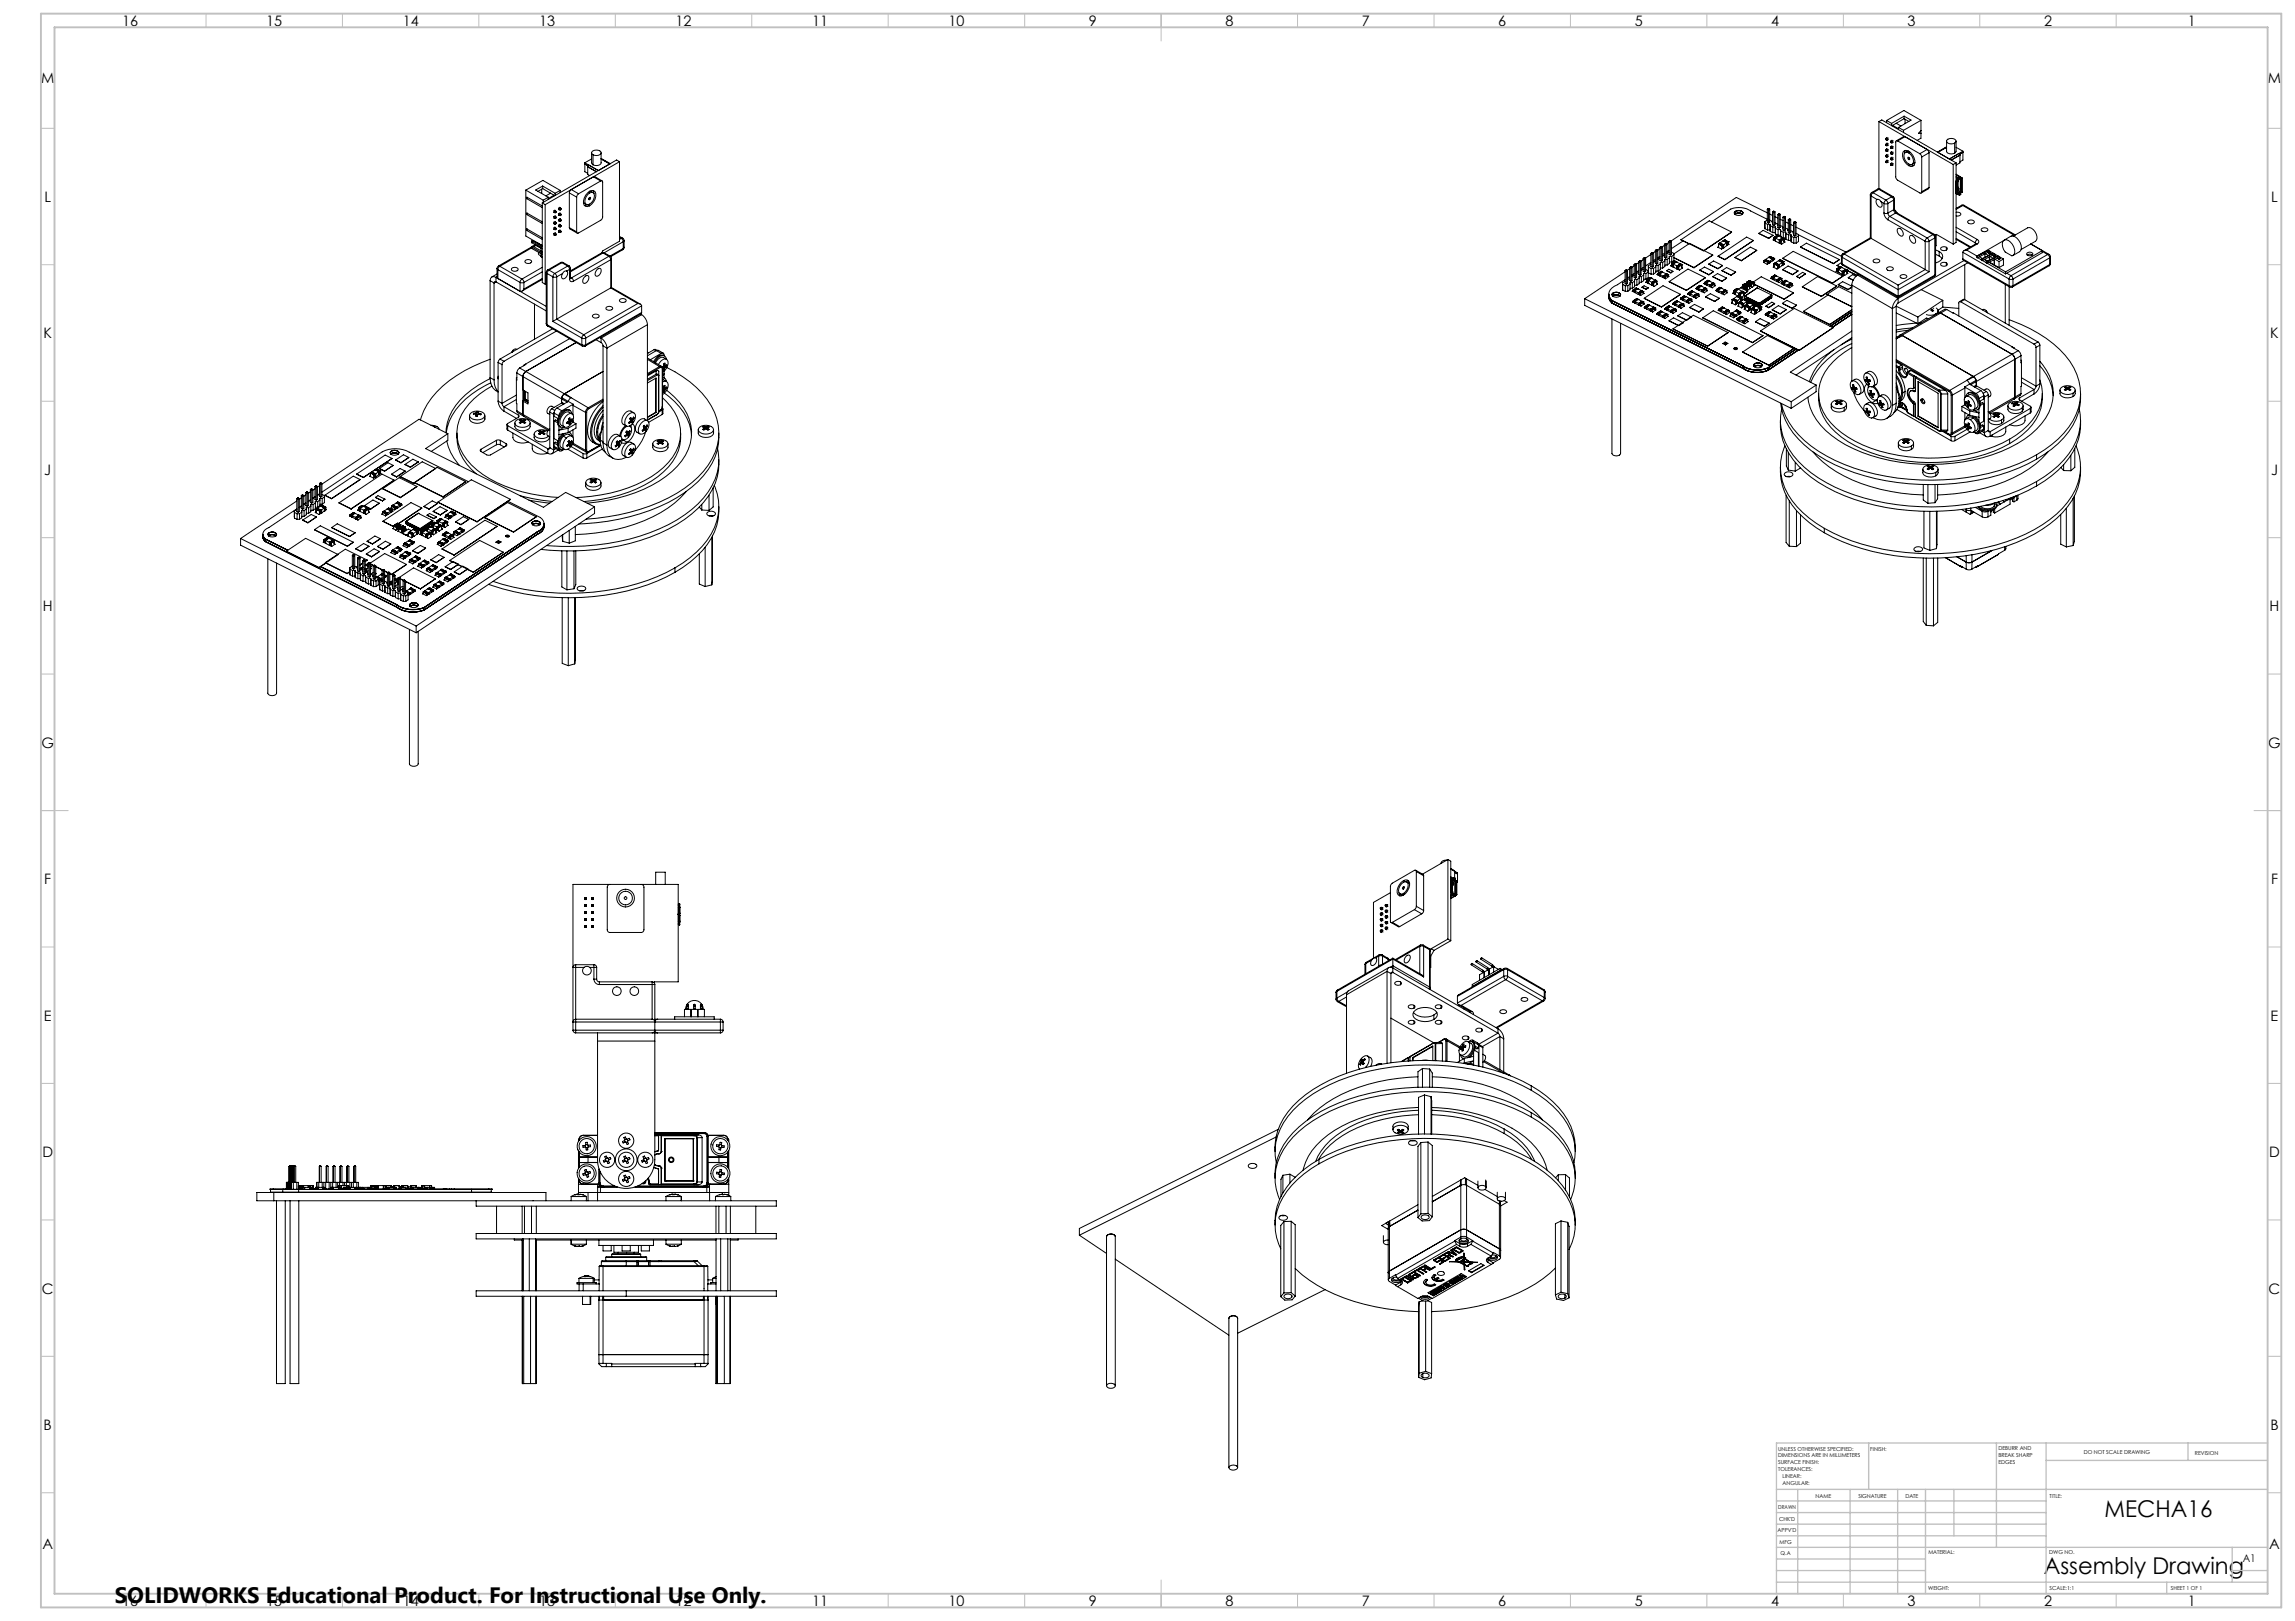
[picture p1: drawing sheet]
<svg xmlns="http://www.w3.org/2000/svg" width="841mm" height="594mm" viewBox="0 0 841 594" stroke-linecap="round" stroke-linejoin="round" font-family="sans-serif">
<defs><g id="words">
<g font-size="8.5">
<text x="771.2" y="555.8">MECHA16</text>
<text x="748.9" y="576.7">Assembly Drawing</text>
</g>
<text font-size="8.2" x="42.1" y="587.3">SOLIDWORKS Educational Product. For Instructional Use Only.</text>
<g font-size="5.3">
<text x="44.8" y="9.5">16</text>
<text x="97.6" y="9.5">15</text>
<text x="147.6" y="9.5">14</text>
<text x="197.6" y="9.5">13</text>
<text x="247.6" y="9.5">12</text>
<text x="297.6" y="9.5">11</text>
<text x="347.6" y="9.5">10</text>
<text x="399" y="9.5">9</text>
<text x="449" y="9.5">8</text>
<text x="499" y="9.5">7</text>
<text x="549" y="9.5">6</text>
<text x="599" y="9.5">5</text>
<text x="649" y="9.5">4</text>
<text x="699" y="9.5">3</text>
<text x="749" y="9.5">2</text>
<text x="801.8" y="9.5">1</text>
<text x="15.1" y="30.5">M</text>
<text x="831.1" y="30.5">M</text>
<text x="16.3" y="74">L</text>
<text x="832.3" y="74">L</text>
<text x="15.9" y="124">K</text>
<text x="831.9" y="124">K</text>
<text x="16.2" y="174">J</text>
<text x="832.2" y="174">J</text>
<text x="15.7" y="224">H</text>
<text x="831.7" y="224">H</text>
<text x="15.2" y="274">G</text>
<text x="831.2" y="274">G</text>
<text x="16.2" y="324">F</text>
<text x="832.2" y="324">F</text>
<text x="16.1" y="374">E</text>
<text x="832.1" y="374">E</text>
<text x="15.5" y="424">D</text>
<text x="831.5" y="424">D</text>
<text x="15.4" y="474">C</text>
<text x="831.4" y="474">C</text>
<text x="16" y="524">B</text>
<text x="832" y="524">B</text>
<text x="15.5" y="567.5">A</text>
<text x="831.5" y="567.5">A</text>
<text x="44.8" y="588.5">16</text>
<text x="97.6" y="588.5">15</text>
<text x="147.6" y="588.5">14</text>
<text x="197.6" y="588.5">13</text>
<text x="247.6" y="588.5">12</text>
<text x="297.6" y="588.5">11</text>
<text x="347.6" y="588.5">10</text>
<text x="399" y="588.5">9</text>
<text x="449" y="588.5">8</text>
<text x="499" y="588.5">7</text>
<text x="549" y="588.5">6</text>
<text x="599" y="588.5">5</text>
<text x="649" y="588.5">4</text>
<text x="699" y="588.5">3</text>
<text x="749" y="588.5">2</text>
<text x="801.8" y="588.5">1</text>
</g>
<text font-size="3.9" x="821.9" y="572.5">A1</text>
<g font-size="2">
<text x="651.6" y="531.6">UNLESS OTHERWISE SPECIFIED:</text>
<text x="685.4" y="531.6">FINISH:</text>
<text x="732.3" y="531.5">DEBURR AND</text>
<text x="732.3" y="534">BREAK SHARP</text>
<text x="763.6" y="533">DO NOT SCALE DRAWING</text>
<text x="804.3" y="533.2">REVISION</text>
<text x="651.6" y="534.1">DIMENSIONS ARE IN MILLIMETERS</text>
<text x="651.6" y="536.6">SURFACE FINISH:</text>
<text x="651.6" y="539.1">TOLERANCES:</text>
<text x="732.3" y="536.5">EDGES</text>
<text x="653.2" y="541.6">LINEAR:</text>
<text x="653.2" y="544.1">ANGULAR:</text>
<text x="665.3" y="549">NAME</text>
<text x="681" y="548.9">SIGNATURE</text>
<text x="698.2" y="548.9">DATE</text>
<text x="751.1" y="548.9">TITLE:</text>
<text x="651.6" y="553.1">DRAWN</text>
<text x="651.9" y="557.3">CHK'D</text>
<text x="651.4" y="561.4">APPV'D</text>
<text x="652.1" y="565.8">MFG</text>
<text x="652.5" y="570">Q.A</text>
<text x="706.6" y="569.5">MATERIAL:</text>
<text x="751" y="569.5">DWG NO.</text>
<text x="706.6" y="582.5">WEIGHT:</text>
<text x="751.1" y="582.6">SCALE:1:1</text>
<text x="795.5" y="582.6">SHEET 1 OF 1</text>
</g>
</g></defs>
<g fill="none" stroke="#000" stroke-width=".37">
<path d="M214.3 59.6v3.3l1.1 .6M216.8 56v3.6l.5 .8M216.8 58.2l-2.5 1.4M216.9 55.6a2.2 2.2 0 0 1 3.4 .4 2 2 0 0 1-3.5 0zM217.3 56.7v3.7M220.3 56v3.6a2.04 2.04 0 0 1-3 .8M220.3 58.1l3.3 1.9M220.3 58.2l3.2 1.9-4.2 2.4-5-2.9M227 59.3v29.1l-6.1 3.5-.4 .8M227 59.3l-27.2 15.7M227 59.3l-1-.7-27.3 15.8M688.5 44.5l27.3 15.8"/>
<path d="M688.5 44.5l1.1-.6 27.2 15.8M688.5 44.5v24.7M691 59.2l.3 .1M691 59.2l.3 .4M691 50.9l.3 .4M691 52.9l.3 .5M691 55l.3 .4M691 57.1l.3 .4M691 57.1l.3 .1M691 55l.3 .2M691 52.9l.3 .2M691 50.9l.3 .1"/>
<path d="M691.3 51v.3M691.3 53.1v.3M691.3 55.2v.2M691.3 57.2v.3M691.3 59.3v.3M691.3 58.8l-.3 .4M691.3 58.8l.4 .2M691.3 56.7l-.3 .4M691.3 56.7l.4 .3M691.3 54.6l-.3 .4M691.3 54.6l.4 .3M691.3 52.6l-.3 .3"/>
<path d="M691.3 52.6l.4 .2M691.3 50.5l-.3 .4M691.3 50.5l.4 .3M691.3 44.2v.8M691.3 44.2l1.9 1M691.6 58.6l-.3 .2M691.6 56.5l-.3 .2M691.6 54.5l-.3 .1M691.6 52.4l-.3 .2M691.6 50.3l-.3 .2M691.7 59.6h-.4M691.7 59l-.4 .3"/>
<path d="M691.7 50.8v.5M691.7 52.8v.6M691.7 54.9v.5M691.7 57v.5M691.7 59v.6M691.7 57l-.4 .2M691.7 57.5h-.4M691.7 54.9l-.4 .3M691.7 55.4h-.4M691.7 52.8l-.4 .3M691.7 53.4h-.4M691.7 50.8l-.4 .2"/>
<path d="M691.7 51.3h-.4M692 58.9l-.3 .1M692 59.4l-.3 .2M692 56.8l-.3 .2M692 57.3l-.3 .2M692 54.7l-.3 .2M692 55.3l-.3 .1M692 52.7l-.3 .1M692 53.2l-.3 .2M692 51.1l-.3 .2M692 50.6l-.3 .2M692.8 51.9l.3 .4"/>
<path d="M692.8 54l.3 .4M692.8 56l.3 .5M692.8 58.1l.3 .5M692.8 58.1l.3 .2M692.8 56l.3 .2M692.8 54l.3 .1M692.8 51.9l.3 .1M693 59.8l-.2 .4M693 59.8l.5 .3M693 57.7l-.2 .4M693 57.7l.5 .3M693 55.7l-.2 .3"/>
<path d="M693 55.7l.5 .2M693 53.6l-.2 .4M693 53.6l.5 .3M693 51.5l-.2 .4M693 51.5l.5 .3M693.1 52v.3M693.1 54.1v.3M693.1 56.2v.3M693.1 58.3v.3M693.2 45.2v.8M693.3 59.6l-.3 .2M693.3 57.6l-.3 .1"/>
<path d="M693.3 55.5l-.3 .2M693.3 53.4l-.3 .2M693.3 51.4l-.3 .1M693.5 51.8v.5M693.5 53.9v.5M693.5 55.9v.6M693.5 58v.6M693.5 55.9l-.4 .3M693.5 53.9l-.4 .2M693.5 51.8l-.4 .2M693.5 58l-.4 .3M693.5 58.6h-.4"/>
<path d="M693.5 56.5h-.4M693.5 54.4h-.4M693.5 52.3h-.4M693.6 45.9l-.3 .2M693.6 45.9l2.1 1.3M693.8 59.9l-.3 .2M693.8 55.8l-.3 .1M693.8 56.3l-.3 .2M693.8 53.7l-.3 .2M693.8 51.6l-.3 .2M693.8 52.1l-.3 .2M693.8 58.4l-.3 .2"/>
<path d="M693.8 57.8l-.3 .2M693.8 54.2l-.3 .2M694.9 45.2l-1.3 .7M694.9 45.2l1.7 1M694.9 51.6l2.7-1.5h.5l-2.7 1.5M695.4 51.6a.44 .44 0 0 0-.5 0 .44 .44 0 0 0-.2 .5l.1 13.2 .6 .7 8.1 4.7a.44 .44 0 0 0 .5 0 .44 .44 0 0 0 .2-.4M695.4 51.6l8.1 4.7M695.7 46.7v.8M695.7 46.7l1.8 1.1M697.4 55.6a1.84 1.84 0 0 1 2.8 .4 3.4 3.4 0 0 1 .7 5 4 4 0 0 1-3.7-4.7zM697.5 47.8v.8M697.8 42.6l2.5 1.4-4.6 2.7"/>
<path d="M697.8 42.6l-4.6 2.6M697.8 42.6v.9M697.8 43.5l-2.9 1.7M697.8 43.5l1.7 1M698.1 43.7v1.6M698.2 55.9a2.89 2.89 0 0 1 2.5 4.3 2.89 2.89 0 0 1-2.5-4.3zM698.2 55.1l-.3 1.2M699.4 55.4l-1.2 .5M699.5 57.7l-.4 .1 .4 .7M699.5 57.7l.3 .6-.3 .2M699.9 55.7l-.4 .3M701.7 59.5l-1 .7"/>
<path d="M703.5 56.3l.7 1.2M703.9 44.1v6.6l-1.3 .7M703.9 44.1l-6.4 3.7M703.9 47.8l-.9 1.1h.9M703.9 44.1l-6.2-3.6-6.4 3.7M704.2 57.5v12.8M706.9 56l-.7-1.2-2.7 1.5M706.9 56v12.7M706.9 56l-2.7 1.5M713.3 51.7v3.7a2.07 2.07 0 0 0 3 .7M713.3 53.8l-3.3 1.9M713.3 54l-3.2 1.8 4.2 2.5"/>
<path d="M713.4 51.4a2.2 2.2 0 0 1 3.4 .3 2 2 0 0 1-3.5 0zM716.3 52.5v3.6M716.8 51.7v3.7l-.5 .7M716.8 59.7v29.1l-1 .7M716.8 54l2.5 1.4M716.8 59.7l-1 .6M718.2 56.8l-.3-.6-3.6 2.1M718.2 56.8l-3.2 1.9M718.2 56.8v2.9l-1.4 .8M719.3 55.4l-5 2.9M719.3 55.4v3.3l-1.1 .6M719.3 55.8l-1.2 .7"/>
<path d="M192.7 69.7l6.4 3.7M192.7 69.7l6.2-3.6 6.4 3.7M192.7 69.7v16.8l6 3.5M193 72.8l5.7 3.3M193 78.6l5.7 3.3M193.2 72.3l-.3 .2 .1 .3M193.2 78.1l-.3 .2 .1 .3M193.2 72.3l-.2 .5M193.2 78.1l-.2 .5M193.2 72.3l5.5 3.2M193.2 78.1l5.5 3.2M198.5 69.3v1.6"/>
<path d="M198.7 74.4l1.1 .6M198.7 74.4v29.1l1.1 .6M198.9 68.2l4.5 2.6M198.9 68.2l-2.6 1.4 4.6 2.7M198.9 69.1l4.1 2.4M198.9 68.2v.9M198.9 69.1l-1.8 1M199.1 73.4v.8M199.8 75v29.1M200.9 72.3l-1.8 1.1M200.9 72.3v.8M201.8 70.8l-1.8 1"/>
<path d="M202.8 79.3l.3 .2M202.8 79.8l.3 .2M202.8 77.2l.3 .2M202.8 77.7l.3 .2M203 71.5l.3 .2M203 71.5l-2.1 1.3M203.1 77.4v.5M203.1 79.5v.5M203.1 79.5l.5 .2M203.1 77.4l.5 .2M203.1 77.9l.5 .1M203.3 79.1l.3 .1"/>
<path d="M203.3 77l.3 .1M203.4 70.8v.8M203.6 77.6v.4M203.6 79.7v.3M203.6 79.2l.2 .4M203.6 79.2l-.5 .3M203.6 77.1l.2 .4M203.6 77.1l-.5 .3M203.8 77.5l-.2 .5M203.8 79.6l-.2 .4M203.8 79.6l-.2 .1M203.8 77.5l-.2 .1"/>
<path d="M204.6 78.3l.3 .2M204.6 78.8l.3 .1M204.6 76.2l.3 .2M204.6 76.7l.3 .2M204.9 76.4v.5M204.9 78.5v.4M204.9 78.5l.5 .2M204.9 78.9l.5 .1M204.9 76.4l.5 .2M204.9 76.9h.5M205.1 78l.3 .2M205.1 75.9l.3 .2"/>
<path d="M205.3 69.8l-1.9 1M205.3 69.8v.8M205.4 76.6v.3M205.4 78.7v.3M205.4 78.2l.2 .3M205.4 78.2l-.5 .3M205.4 76.1l.2 .3M205.4 76.1l-.5 .3M205.6 76.4l-.2 .5M205.6 78.5l-.2 .5M205.6 78.5l-.2 .2M205.6 76.4l-.2 .2"/>
<path d="M208.6 70.7l2.7 1.5M208.6 70.7v12.7M209.3 69.5l-.7 1.2M209.3 69.5l2.7 1.5M211.3 72.2v12.8M212 71l-.7 1.2M213.8 74.1l1 .8M214.3 60.1l1.2 .6M215.3 75l-1.2 .3M215.4 61.1l3.1 1.8M215.4 61.1v2.9l.7 .3M215.4 71.3l1.3-.8 .6 .1a2.89 2.89 0 0 1-2.5 4.3 2.5 2.5 0 0 1 .6-3.6z"/>
<path d="M215.4 75l.7 .4M215.6 70.4l.5 .3M215.7 60.5l-.3 .6M216.1 70.1l1.5-.2a2.31 2.31 0 0 1 .5 3l-.5 1-1.5 1.5M216.1 70.1a4.4 4.4 0 0 0-2 5.1l.5 .4 .7 .1 .8-.3M216.1 72.3l-.4 .6 .4 .3M216.1 72.3l.3 .3-.3 .6M216.1 70.1l1.2 .5M217.3 69.8l.4 1.1M217.5 64.8l.4-.1 2.7 1.6M217.5 64.8l2.6 1.5M217.5 64.8l-8.2 4.7"/>
<path d="M220.1 66.3a.44 .44 0 0 1 .5 0 .44 .44 0 0 1 .2 .4l-.1 13.3-.6 .7-8.1 4.7a.42 .42 0 0 1-.5 0 .42 .42 0 0 1-.2-.4M220.1 66.3l-8.1 4.7M635.6 77.7a2.01 2.01 0 0 1 3.1 .3 1.83 1.83 0 0 1-3.2 .1zM635.7 78.5l1.3-.5 1.5 .5-1.5-.5zM635.9 78.4l1.1-.3 1.5 .4M635.9 77.5l.5-.2a1.62 1.62 0 0 1 2.3 .8 1.84 1.84 0 0 0-3.2 0zM635.9 77.5v.9M635.9 78.4l-.1 .1M647.6 76.7v4.7l.5 .3M647.6 78l-11.3-5.7-23.9 16M647.9 76.5l.2 .1M647.9 76.5l-.3 .2"/>
<path d="M648.1 76.4h.1M648.1 76.4l.1 .1M648.1 76.4l-.2 .1M648.1 76.4l-.5 .3M648.1 76.6v5.1M648.2 76.5l.3 .2M648.2 76.5l-.1 .1M648.5 76.7v4.7l-.4 .3M648.5 76.7l-.4 .3-.5-.3M648.5 78.5l1 .4M649.5 77.7v4.7l.5 .2M649.5 77.7l.5 .2"/>
<path d="M649.8 77.5l-.3 .2M649.8 77.5l.2 .1M650 77.4l-.5 .3M650 77.4h.1M650 77.6v.3M650 77.4l.2 .1M650 77.4l-.2 .1M650 77.9v4.7M650.2 77.5l.3 .1M650.2 77.5l-.2 .1M650.5 77.6l-.5 .3M650.5 77.6v4.8l-.5 .2"/>
<path d="M650.5 79.4l1 .5M651.5 78.6v4.8l.4 .2M651.8 78.5l-.3 .1M651.8 78.5l.1 .1M651.9 78.3h.1M651.9 78.3l.2 .2M651.9 78.3l-.1 .2M651.9 78.3l-.4 .3M651.9 78.6v5M652.1 78.5l.3 .1M652.1 78.5l-.2 .1M652.4 78.6v4.7l-.5 .3"/>
<path d="M652.4 78.6l-.5 .3-.4-.3M653.4 79.6l.5 .2M653.4 79.6v4.7l.5 .3M653.7 79.4l-.3 .2M653.7 79.4l.1 .1M653.8 79.3l-.4 .3M653.8 79.3h.1M653.8 79.3l.2 .1M653.8 79.5l.1 .3M653.8 79.3l-.1 .1M653.9 79.8v4.8M654 79.4l.3 .1"/>
<path d="M654 79.4l-.2 .1M654.3 79.5v4.8l-.4 .3M654.3 79.5l-.4 .3M685.4 71.4l.3 .4M685.4 71.4v15.8M685.7 71.8v15.5M685.7 71.8l2.1 1.3M685.9 70.5l-.5 .9M685.9 70.5l.5 .1M686.4 70.6l-.7 1.2M686.4 70.6l4.7 2.7M687.8 73.1a1.84 1.84 0 0 0 1.6 2.8 1.49 1.49 0 0 0-.1-2"/>
<path d="M687.8 73.1l.9 .1 .6 .7M688 69.3h1M688 69.3l.5 .1M688 69.3l-2.1 1.2M688.5 69.4l-2.1 1.2M688.5 69.4l4.7 2.7M689 69.3l-.5 .1M689 69.3l4.7 2.8M689.3 73.9l1.1 .7M690.4 78.1a3.2 3.2 0 0 0 1.4 2.4M690.4 74.6h1.4M690.4 78.1h1.4"/>
<path d="M690.4 74.6v3.5M691.1 73.3l-.7 1.3M691.1 73.3l.7 1.3M691.8 78.1l.7 1.2M691.8 74.6v3.5M692.5 79.3l-.7 1.2M692.5 79.3l13.7 7.9M692.8 60.2l.3 .2M692.8 60.2l.3 .4M693.1 60.4v.2M693.2 72.1l.5 .5 .2 .7M693.2 72.1l-2.1 1.2"/>
<path d="M693.5 60.1l-.4 .3M693.5 60.6h-.4M693.5 60.1v.5M693.7 72.1l.5 .8M693.7 72.1h-.5M693.8 60.4l-.3 .2M693.9 76.9l.8 1.2M693.9 73.3l-2.1 1.3M693.9 76.9l-2.1 1.2M693.9 73.3v3.6M694.2 76.4l.3 1 .6 .6M694.2 72.9l-.3 .4"/>
<path d="M694.2 76.4l-.3 .5M694.2 72.9v3.5M694.4 77.1l.6 .9M694.7 78.1l-2.2 1.2M694.7 78.1l13.6 7.9M695.1 78l-.4 .1M695.1 78l13.7 7.9M700.1 60.4l-.6 .3M700.2 60.4l1.2 .2M706.9 68.7l-.2 .5-2.7 1.5M706.9 68.7l-2.7 1.6M715.8 60.3v29.2"/>
<path d="M716.8 77.8l1.4 .2 .4 .5-.8 .6h-1M716.8 66.5h.1M716.8 68.6l.1 .3M716.8 63.8l1.6 1M716.8 66l.2 .1M716.8 65.1l.5 .3M716.8 64.7l.8 .4M716.8 64.1l1.3 .7M716.9 68.5h.1M716.9 68.5l-.1 .1M716.9 68.9l.1 .1M716.9 70.8l.1 .2"/>
<path d="M716.9 66.5v2M716.9 68.9v1.9M716.9 66.5l.2 .2M716.9 70.8l.2 .2M717 66.1l-.2 .4M717 66.1l.1 .1M717 68.5l.1 .1M717 69l.1 .1M717 71l.3 .3M717 68.5l-.2 .1M717 66.4l.1 .1M717 66.4l-.2 .1"/>
<path d="M717 66.4h.1M717 70.9v.1M717.1 68.6h.1M717.1 66.7v.2M717.1 69.1v.2M717.1 68.6v.2M717.1 66.4h.1M717.1 66.2v.1M717.1 66.3v.1M717.1 66.3l.1 .1M717.1 66.2l-.1 .2M717.1 70.9v.1"/>
<path d="M717.1 68.8l.1 .1M717.1 66.9l.1 1.7M717.1 69.3v1.6M717.1 66.5h-.2M717.1 66.5l.2 .1M717.1 68.8l-.2 .1M717.2 66.1h.1M717.2 66.4h.1M717.2 68.6h.1M717.2 66l.1 .1M717.2 66.1h-.1M717.2 66.1l.1 .1"/>
<path d="M717.2 66.4v.1M717.2 66.5h.1M717.2 68.6v.3M717.2 68.9l-.2 .1M717.2 68.9l.1 .1M717.3 66.1h.1M717.3 66.2h.1M717.3 66.6l-.2 .3M717.3 69l.1 .2M717.3 68.5l.1 .3M717.3 66.2l-.2 .1M717.3 66.6l-.2 .1"/>
<path d="M717.3 69l-.2 .1M717.3 68.5l-.2 .1M717.3 70.9l-.2 .1M717.3 65.4l-.3 .7M717.3 65.4l.2 .1M717.3 70.9l.2 .1M717.4 66.3h.1M717.4 69h.1M717.4 70.8l-.1 .1M717.4 69.2v1.6M717.4 66.5l-.1 .1M717.4 66.2l-.2 .2"/>
<path d="M717.4 65.7l.3 .1M717.4 69.6h.3M717.4 69.2l-.3 .1M717.4 70.8l-.3 .1M717.4 69.2l.1 .1M717.4 69.8l1 .5M717.4 70.8l.2 .2M717.4 70.3l.7 .4M717.4 66.1v.1M717.4 66.1l-.1 .1M717.4 66.4h.1M717.4 68.7v.1"/>
<path d="M717.4 66.2v2.8M717.4 68.7l.3 .3M717.5 65.5l-.4 .7M717.5 71l-.2 .3M717.5 65.5l-.1 .1M717.5 65.5l.2 .1M717.5 65.4v.1M717.5 69.3v.1M717.5 69.4l-.1 .1M717.5 69.4l.2 .1M717.5 69.3l-.1 .1M717.6 65.1l-.3 .3"/>
<path d="M717.6 65.4l-.1 .1M717.6 65.4h.1M717.6 65.1h.1M717.6 71h-.1M717.6 71.2l-.3 .1M717.6 71l.1 .1M717.6 71.2l.1 .1M717.6 65.1v.3M717.6 71v.2M717.7 69v.6M717.7 69l.1 .7-.1-.1M717.7 65.1l.2 .1"/>
<path d="M717.7 65.1v.3M717.7 71.3l.2 .2M717.7 65.4l.3 .1M717.7 71.1l.3 .2M717.7 71.1v.2M717.8 65.4l-.1 .4M717.8 65.4v.5l-.1-.1M717.9 65.2h.2M717.9 71.5h.2M717.9 65.2l.1 .3M718 71.3h.1M718 71.3l-.1 .2"/>
<path d="M718.1 65.2v.2M718.1 64.8h.1M718.1 64.8l.5 .2M718.1 70.7l.2 .1M718.1 64.8l-.5 .3M718.1 70.7l-.5 .3M718.1 65.4l-.1 .1M718.1 71.3v.2M718.2 64.8l.2 .2M718.2 64.8l-.5 .3M718.3 70.8l.2 .3M718.3 70.8l-.6 .3"/>
<path d="M718.4 70.3l.1 .1M718.4 70.3l-.3 .4M718.4 65.3v5M718.4 65l-.3 .2M718.4 71.3l-.3 .2M718.5 70.4h.4M718.5 71.3h-.1M718.5 64.9v.3M718.5 65.3v5.1M718.5 65.2l-.4 .2M718.5 65.3h.3M718.5 71.1l-.4 .2"/>
<path d="M718.5 65.2h.1M718.5 70.4l-.2 .4M718.5 71.1l-.1 .2M718.6 65.1h.1M718.6 65l-.1 .1M718.6 65.1l.4 .1M718.6 65.1l-.1 .1M718.7 75.3h1.1M718.7 75.3h.6M718.7 75.3l-1.9 1.1M718.8 65.3l.1 .2M718.9 65.5v4.9"/>
<path d="M719 65.2v.1M719 65.2l-.2 .1M719 70.3l-.1 .2M719 65.3l-.1 .2M719 65.3v5M719 70.3l-.1 .1M719.3 75.3l-2.5 1.4M719.3 75.3l18.6 10.8M719.8 75.3h-.5M719.8 75.3l18.7 10.8M182.1 98.4l.4 .4M182.1 98.4v3"/>
<path d="M182.5 98.8v3.3l-.4-.7M182.5 98.8l8.1 4.7M182.6 97.5l-.5 .9M182.6 97.5l.6 .1M183.2 97.6l-.6 .5-.1 .7M183.2 97.6l8.1 4.7M187.5 98.4l1.1-.4a.92 .92 0 0 1 1.2 1l-.7 .4h-1l-.6-.4zM192.4 95.6l1.2-.5 .9 .2 .3 .5a1.46 1.46 0 0 1-2.5 0zM193 84.4l5.7 3.3M193.2 84l-.3 .1 .1 .3M193.2 84l-.2 .4M193.2 84l5.5 3.1"/>
<path d="M194.8 88.4l.1 .6M194.8 90.4l.1 .6M194.8 90.5l-12.2 7M194.8 88.4h.1M194.8 90.4l.1 .1M194.8 90.8l-11.6 6.8M194.9 88.4l3.5 2.1M194.9 88.4v.6M194.9 90.5v.5M194.9 89l3.4 1.9M194.9 90.5l3.5 2.1M194.9 91l3.4 2"/>
<path d="M195.3 88.2l3 1.7M195.3 88.2l-.4 .2M195.3 88.2l-.5 .2M195.3 90.2l3 1.7M195.3 90.2l-.4 .3M195.3 90.2l-.5 .2M196.2 89.7l-1 .6M196.5 89.9l-.9 .5M196.6 90l1.7 .9M197.2 89.1l-.1 .1M197.5 92.6l-.1 .7 .9 .4M197.5 89.3l-.1 .1"/>
<path d="M198.3 89.9l.3 .2M198.3 89.7v.2M198.3 90.9v1.1M198.3 92.9v1.1M198.3 90.9l.4 .2M198.3 92l.3 .2M198.3 92.9l.4 .3M198.3 94l.4 .3M198.3 94l.3 .3M198.6 90.2l-.3 .7M198.6 90.2l.1 .1M198.6 90.1v.1"/>
<path d="M198.6 92.3l-.3 .6M198.6 92.3l.1 .1M198.6 92.2v.1M198.6 94.3h.1M198.6 94.3l.1 .1M198.6 90.2h.1M198.7 98l-7.4 4.3M198.7 99.6l-6.7 3.9M200.2 99.8l.3 .4M200.2 99.8v18.8M200.7 98.9l-.5 .9M200.7 98.9l.5 .1"/>
<path d="M201.2 99l-.7 1.2M201.2 99l2.1 1.2M202.8 85.5l.3 .2M202.8 86l.3 .2M202.8 83.5l.3 .1M202.8 84l.3 .1M202.8 81.4l.3 .2M202.8 81.9l.3 .2M203.1 85.7l.5 .2M203.1 86.2h.5M203.1 81.6v.5M203.1 83.6v.5"/>
<path d="M203.1 85.7v.5M203.1 83.6l.5 .3M203.1 84.1l.5 .1M203.1 81.6l.5 .2M203.1 82.1h.5M203.1 80h.5M203.3 85.3l.3 .1M203.3 83.2l.3 .2M203.3 81.1l.3 .2M203.6 81.8v.3M203.6 83.9v.3M203.6 85.9v.3"/>
<path d="M203.6 85.4l.2 .4M203.6 85.4l-.5 .3M203.6 83.4l.2 .3M203.6 83.4l-.5 .2M203.6 81.3l.2 .3M203.6 81.3l-.5 .3M203.8 85.8l-.2 .1M203.8 81.6l-.2 .5M203.8 83.7l-.2 .5M203.8 85.8l-.2 .4M203.8 83.7l-.2 .2M203.8 81.6l-.2 .2"/>
<path d="M204.6 84.5l.3 .2M204.6 85l.3 .2M204.6 82.4l.3 .2M204.6 82.9l.3 .2M204.6 80.4l.3 .1M204.6 80.8l.3 .2M204.9 84.7l.5 .2M204.9 85.2h.5M204.9 80.5v.5M204.9 82.6v.5M204.9 84.7v.5M204.9 82.6l.5 .2"/>
<path d="M204.9 83.1h.5M204.9 80.5l.5 .2M204.9 81l.5 .1M205.1 84.2l.3 .2M205.1 80.1l.3 .1M205.1 82.2l.3 .1M205.4 80.7v.4M205.4 82.8v.3M205.4 84.9v.3M205.4 84.4l.2 .4M205.4 84.4l-.5 .3M205.4 82.3l.2 .4"/>
<path d="M205.4 82.3l-.5 .3M205.4 80.2l.2 .4M205.4 80.2l-.5 .3M205.4 96.2h1M205.4 96.2l.5 .1M205.4 96.2l-4.7 2.7M205.6 84.8l-.2 .1M205.6 80.6l-.2 .5M205.6 82.7l-.2 .4M205.6 84.8l-.2 .4M205.6 82.7l-.2 .1M205.6 80.6l-.2 .1"/>
<path d="M205.9 96.3l-4.7 2.7M205.9 96.3l2.1 1.2M206.4 96.2l-.5 .1M206.4 96.2l2.1 1.2M207.6 99.3l-.7 .1-.7 .8M207.6 99.3a1.81 1.81 0 0 1-1.5 2.8 1.45 1.45 0 0 1 .1-1.9M208 97.5l.7 1.2M208 97.5l-4.7 2.7M208.5 97.4l.5 .9M208.5 97.4l-.5 .1M208.6 83.4l.2 .5 2.7 1.5M208.6 83.4l2.7 1.6"/>
<path d="M208.7 98.7l-1.1 .6M208.7 98.7v3.5M209 98.3l-.3 .4M209 98.3v3.5M218.8 98.8l1.2-.4a1.85 1.85 0 0 1-1.6 2.8 1.58 1.58 0 0 1 .4-2.4zM220.5 92.7h1M220.5 92.7h.5M220.5 92.7l-11.5 6.6M221 92.7l2.1 1.2M221 92.7l-12 6.9M221.5 92.7h-.5M221.5 92.7l2.1 1.2"/>
<path d="M223.1 93.9l.7 1.3M223.1 93.9l-13.7 7.9M223.6 93.9l.5 .8M223.6 93.9h-.5M223.8 95.2l-13.7 7.8M223.8 95.2v10.3M224.1 94.7l-.3 .5M224.1 94.7v10.7M227 87l.7 .4-.7 .4M227 86.6l1.2 .7M228.2 87.3l.5 .9M228.2 87.3l-.5 .1 .5 .5 .2 .7"/>
<path d="M228.2 91.5l-4.4 2.5M228.4 91l-.2 .5M228.4 88.6v2.4M228.4 88.6l-7 4M228.4 91l-4.9 2.8M228.7 90.6l-.5 .9M228.7 88.2l-.3 .4M228.7 90.6l-.3 .4M228.7 88.2v2.4M595.5 99.2v4.7l.5 .3M595.5 99.6l-14.8 9.9M595.8 99l-.3 .2"/>
<path d="M595.8 99l.2 .1M595.9 98.9l-.4 .3M595.9 98.9h.1M595.9 98.9l-.1 .1M595.9 98.9l.2 .1M596 99.1v5.1M596.1 99l-.1 .1M596.1 99l.3 .2M596.4 99.2l-.4 .2-.5-.2M596.4 99.2v4.7l-.4 .3M597.2 98.1v4.7l.4 .3M597.2 98.5l-.9 .6"/>
<path d="M597.5 97.9l-.3 .2M597.5 97.9l.1 .1M597.6 97.8h.1M597.6 97.8l-.1 .1M597.6 97.8l.2 .1M597.6 97.8l-.4 .3M597.6 98v5.1M597.8 97.9l.3 .1M597.8 97.9l-.2 .1M598.1 98l-.5 .3-.4-.2M598.1 98v4.8l-.5 .3M598.8 97v4.7l.5 .2"/>
<path d="M598.8 97.4l-.9 .6M599.1 96.8l-.3 .2M599.1 96.8l.2 .1M599.3 96.7h.1M599.3 96.7l-.5 .3M599.3 96.7l-.2 .1M599.3 96.7l.1 .1M599.3 96.9v5M599.4 96.8l.3 .1M599.4 96.8l-.1 .1M599.7 96.9l-.4 .3-.5-.2M599.7 96.9v4.8l-.4 .2"/>
<path d="M600.5 95.9v4.7l.5 .3M600.5 99.2l-.8 .5M600.5 95.9l.5 .2M600.5 99.8l-.8 .5M600.5 96.2l-.9 .7M600.8 95.7l-.3 .2M600.8 95.7l.2 .1M600.9 95.6h.1M600.9 95.6l-.4 .3M600.9 95.6l-.1 .1M600.9 95.6l.2 .1M601 95.8v.3"/>
<path d="M601 96.1v4.8M601.1 95.7l-.1 .1M601.1 95.7l.3 .1M601.4 95.8v4.8l-.4 .3M601.4 95.8l-.4 .3M602.2 98l-.8 .5M602.2 94.7v4.8l.5 .2M602.2 94.7l.5 .3M602.2 98.7l-.8 .5M602.2 95.1l-1 .6M602.4 94.6l-.2 .1M602.4 94.6l.2 .1"/>
<path d="M602.6 94.5h.1M602.6 94.5l-.2 .1M602.6 94.5l.2 .1M602.6 94.5l-.4 .2M602.6 94.7l.1 .3M602.7 95v4.7M602.8 94.6l-.2 .1M602.8 94.6l.2 .1M603 94.7v4.7l-.3 .3M603 94.7l-.3 .3M603 98.7l.9 .5 .2 .8M604 97.4v2.1"/>
<path d="M604 97.4l.1 .5M604.1 97.9l.9 .5M604.1 97.9v2.1M604.9 96.8l-.9 .6M604.9 96.8h.1M604.9 96.2l-1.9 1.2M604.9 92.9l.5 .2M604.9 92.9v4.7l.5 .3M604.9 93.3l-2 1.3M605 98.4v2.1M605.2 92.7l-.3 .2M605.2 92.7l.2 .1"/>
<path d="M605.4 92.6l-.5 .3M605.4 92.6h.1M605.4 92.6l-.2 .1M605.4 92.8v.3M605.4 92.6l.2 .1M605.4 93.1v4.8M605.6 92.7l.3 .1M605.6 92.7l-.2 .1M605.9 92.8l-.5 .3M605.9 92.8v4.8l-.5 .3M605.9 98.3v2.1M605.9 98.3l-.9 .1"/>
<path d="M606.5 95.7l-.6 .5M606.5 95.7h.1M606.6 95.1l-.7 .5M606.6 91.8l.5 .2M606.6 91.8v4.7l.5 .3M606.6 92.1l-.9 .7M606.8 97.8v2.1l-.9 .5M606.8 97.8l-.9 .5M606.9 91.6l-.3 .2M606.9 91.6l.2 .1M607 91.5l-.4 .3M607 91.5h.1"/>
<path d="M607.1 91.7v.3M607.1 91.5l-.2 .1M607.1 91.5l.1 .1M607.1 92v4.8M607.2 91.6l-.1 .1M607.2 91.6l.3 .2M607.5 91.8v4.7l-.4 .3M607.5 91.8l-.4 .2M607.6 97.3h-.9l.1 .5M607.6 97.3v2M607.6 99.3l-.8 .1M608.2 94.6l-.7 .5"/>
<path d="M608.3 93.9l-.8 .6M608.3 90.7v4.7l.5 .2M608.3 94.6h-.1M608.3 91l-1 .6M608.4 96.7l-.8 .6M608.4 96.7v2.1l-.8 .5M608.5 90.5l.3 .1M608.5 90.5l-.2 .2M608.6 99.4h.1M608.7 99.4h.1M608.7 99.4l-1.2 .8M608.7 99.4l.5 .3"/>
<path d="M608.7 90.4l-.4 .3M608.7 90.4l-.2 .1M608.7 90.4l.2 .1M608.8 90.6v5M608.9 90.5l.3 .1M608.9 90.5l-.1 .1M609.2 99.7h.1M609.2 90.6l-.4 .3-.5-.2M609.2 99.7l-1.2 .8M609.2 90.6v4.7l-.4 .3M609.2 99.7l-1.1 .8M609.2 99.7l1.5 .7"/>
<path d="M609.3 96.1v2.1M609.3 98.2h-.9M609.3 96.1l-.9 .1v.5M609.9 92.8l-.7 .5M609.9 89.6v4.7l.5 .2M609.9 93.5l-.7 .5M609.9 89.9l-.9 .7M610.1 95.6v2l-.8 .6M610.1 95.6l-.8 .5M610.2 89.4l-.3 .2M610.2 89.4l.2 .1M610.4 89.3l-.5 .3"/>
<path d="M610.4 89.3l-.2 .1M610.4 89.3l.2 .1M610.4 89.5v5M610.6 89.4l-.2 .1M610.6 89.4l.2 .1M610.8 99.2l.7-.5 1.5 .7M610.8 99.2l1.5 .7M610.8 99.2l1.5 .8M610.8 89.5v4.8l-.4 .2M610.8 89.5l-.4 .3-.5-.2M610.9 95l-.9 .1 .1 .5M610.9 95v2.1"/>
<path d="M610.9 97.1h-.8M611.6 91.7l-.8 .5M611.6 88.4v4.8l.5 .2M611.6 92.4l-.8 .4M611.6 88.8l-.9 .6M611.8 94.5l-.9 .5M611.8 94.5v2l-.9 .6M611.9 88.3l-.3 .1M611.9 88.3l.2 .1M612 88.2l-.1 .1M612 88.2l.2 .1M612 88.2l-.4 .2"/>
<path d="M612.1 88.4v5M612.2 88.3l-.1 .1M612.2 88.3l.3 .1M612.3 97.4v.1M612.3 99.9v.1M612.3 97.4l.9 .5M612.5 92.4l.8 .4 .1 .6M612.5 88.4l-.4 .3-.5-.3M612.5 88.4v4.8l-.4 .2M612.6 96.5h.1M612.6 93.9v2.1M612.6 96.5v1.1"/>
<path d="M612.6 97.2l-.3 .2M612.6 93.9l-.9 .1 .1 .5M612.6 96h-.8M612.6 96.5l.5 .3M612.6 96.5l.5 .2M613 99.4l-.7 .5M613 99.4l-.7 .6M613.1 96.8h.1M613.1 96.8v1M613.1 96.7v.1M613.1 96.7l.1 .1M613.1 96.8l.1 1.1 1.3 .7 .1-1.1"/>
<path d="M613.1 96.8l1.5 .7M613.2 97.9h.1M613.4 93.1l5.8-3.9 8.4 4.2M613.4 94.4l7.3 3.6M613.4 94.5l7.3 3.6M613.4 93.4l-.8 .5M613.4 93.4v2.1l-.8 .5M613.7 95.7h.1M613.7 95.7l-1.1 .8M613.8 95.7h.1M613.8 95.7l2.5 1.3M613.8 95.7l-1.2 .8"/>
<path d="M614.3 96h.1M614.3 96l-1.2 .7M614.3 96l-1.2 .8M614.5 98.5h.1M614.5 98.5l.9 .4M614.6 97.5h.1M614.6 97.5l.5 .3M614.6 97.5v1.1M614.6 97.5l.5 .2M615.1 97.8h.1M615.1 97.8v1M615.1 97.7v.1"/>
<path d="M615.1 97.7h.1M615.2 97.8v1M615.4 98.9v.1M615.7 96.7h.1M615.7 96.7l-1.1 .8M615.7 96.7l.6 .3M616 87.8l2.9 1.6M616.3 97h.1M616.3 97l-1.2 .7M616.3 97v1.1l.3 .1M616.3 97l-1.1 .8M616.6 98.2l-1.2 .7"/>
<path d="M616.6 98.2h.1M616.8 88.3l-4.3 2.8M620.7 98v.1M622.9 99l3.3 1.6M622.9 99l3.3 1.7M622.9 99l1.7-1.1 3.3 1.6M626.2 96.8l3.3 1.7M626.2 96.8l1.7-1.2 3.3 1.7M627.6 93.4l-6.9 4.6M627.6 93.4l-6.9 4.7M627.9 99.5l-1.7 1.2M627.9 99.5v.1"/>
<path d="M629.5 90.6l1.4 .7M629.5 90.6h.1M629.6 93.9h.1M629.6 93.9l2.5 1.3M629.7 89.4h.1M629.7 89.4v1l-.2 .2M629.8 89.4h.1M629.8 89.4l1.2 .7M629.8 89.4l1.3 .6M630.2 89.1h.1M630.2 89.1l-.4 .3M630.2 89.1l1.3 .6"/>
<path d="M630.9 91.3h.1M631 90.1h.1M631 90.1v1M631 99.2h.1M631 99.2l1.7-1.2 3.3 1.7M631 99.2l3.3 1.7M631.1 90l-.1 .1M631.1 90h.1M631.1 90.1v1M631.2 97.3l-1.7 1.2M631.2 97.3v.1M631.5 88.2h.1"/>
<path d="M631.5 88.2l1.3 .7M631.5 88.2l-1.3 .8M631.5 89.7l.1 .1M631.5 89.7h.1M631.5 89.8l-.4 .3M631.6 89.7v1.1M631.6 90.8h.1M631.9 87.9h.1M631.9 87.9l-.4 .3M632 87.9h.1M632 87.9l1.3 .7M632.8 90h.1"/>
<path d="M632.8 88.9h.1M632.8 88.9v1.1M632.8 88.9l-1.2 .8M633.3 88.6h.1M633.3 88.6v1M633.3 89.4l.3 .1M633.3 88.6l-.5 .3M633.6 89.5h.1M633.6 89.5l-2.7 1.8M634.5 85v.1M634.5 85l-10.3 6.9-8.2-4.1M634.5 85l-8.1-4.1-10.4 6.9"/>
<path d="M635.8 94.3v.1M635.8 94.3l2.3 1.2M635.8 94.4l2.3 1.2M636 99.7v.1M636 99.7l-1.7 1.2M638.1 95.5v.1M642.5 88.1l-10.4 7.1M642.5 88.1l-2.5-1.2-10.4 7M643.7 91.7l-2.3-1.1-5.6 3.7M643.7 91.7l-5.6 3.8M643.7 91.7l-5.6 3.9M644.5 85.5l1.6-1.1 3.6 1.8"/>
<path d="M644.5 85.5l3.6 1.8M644.5 85.5l3.6 1.9M646.3 96.1l1.3 .7M646.3 96.1v.1M646.5 95.5h.1M646.5 95.5v.5M646.5 95.9l-.2 .2M646.5 95.5l1.3 .6M646.7 81.2v2.6M646.7 81.2v.5M646.7 81.7v2.1M646.7 81.7l1 .5"/>
<path d="M646.7 83.8l1 .5M647 95.1h.1M647 95.1l1.3 .7M647 95.1l-.5 .4M647.6 96.8v.1M647.6 80.4l-6.1-3.1a7.9 7.9 0 0 0-7.3-.7l-7.1 4.7M647.6 80.7l-.9 .5M647.7 82.2v2.1M647.8 96.1h.1M647.8 96.1v.6M647.9 96.1v.6M648.1 87.3v.1"/>
<path d="M648.2 94.3h.1M648.3 95.8h.1M648.3 94.3l1.3 .6M648.3 95.8l-.5 .3M648.4 96.3h.1M648.4 96.3l-.8 .5M648.5 80.7l.9 .4 .1 .5M648.6 82.2v2.1M648.6 84.3h-.9M648.6 82.2l.1 .5M648.6 82.2h-.9M648.6 84.3l.1 .5"/>
<path d="M648.7 94h.1M648.7 94l-.5 .3M648.7 82.7v2.1M648.7 82.7l.9 .5M648.7 84.8l.9 .5M648.7 94l1.3 .6M649.4 81.3h.1M649.5 95.5h.1M649.5 95.6l-1.2 .7v-.5M649.6 94.9v.1M649.6 94.9l-.1 .1M649.6 95h.1"/>
<path d="M649.6 95l-.1 .6M649.6 95l-1.3 .8M649.6 95l-1.4-.7-1.2 .8M649.6 95v.5M649.6 83.2v2.1M649.7 86.2l-1.6 1.2M649.7 86.2l-1.6 1.1M649.8 87.9h.1M649.8 87.9l.9 .5M649.8 97.9l1.4 .7M649.8 97.9h.1M650 94.6l-.4 .3"/>
<path d="M650 94.6v.1M650 94.7h.1M650 94.7v.5M650 94.9l.3 .1M650 94.7l-.4 .3M650.1 96.7l1.3 .7M650.1 87v1M650.1 96.7v1l-.3 .2M650.1 87.7l-.3 .2M650.1 87l.5 .2M650.1 87h.1M650.1 96.7h.1"/>
<path d="M650.1 96.7l1.3 .6M650.3 95l-.8 .5M650.3 95v.1M650.5 81.6l.8 .5 .2 .5M650.5 96.4h.1M650.5 96.3l1.4 .7M650.5 96.4l-.4 .3M650.6 96.4h.1M650.6 83.1v.6M650.6 83.1l-1 .1M650.6 83.1v2.1M650.6 85.2v.5"/>
<path d="M650.6 85.2l-1 .1M650.6 96.4l1.2 .6M650.6 87.3h.1M650.6 83.7v2M650.6 87.3l.1 1.1M650.6 83.7l1 .4M650.6 85.7l1 .5M650.6 87.2v.1M650.6 87.2h.1M650.6 87.3l1.4 .7M650.7 88.4l1.3 .7M651.2 98.6h.1"/>
<path d="M651.2 86.2l-1.1 .8M651.2 86.2h.1M651.3 86.2l-1.2 .8M651.3 86.2l.5 .3M651.3 82.2l.2 .1M651.4 97.4h.1M651.4 97.4v1M651.4 97.3v.1M651.6 84.1v2.1M651.7 86.5l-1.1 .7M651.8 86.5h.1M651.8 86.5h-.1"/>
<path d="M651.8 95.5h.1M651.8 95.5l1.3 .7M651.8 97l-.4 .3M651.8 97h.1M651.9 97h.1M651.9 97l-.5 .4M651.9 97v1.1M651.9 97v1.1l1.2-.8M651.9 98.1l-.7 .5M652 89h.1M652 89l.9 .5M652 88v1.1"/>
<path d="M652.1 88h.1M652.1 88v1.1M652.1 88l.5 .3M652.1 88l.5 .2M652.3 95.2h.1M652.3 95.2l-1.8 1.1M652.3 95.2l1.3 .6M652.3 95.2l-.5 .3M652.4 82.6l.8 .4 .2 .5M652.4 80.4l1 .4M652.5 84.1v2.1M652.5 86.2h-.9"/>
<path d="M652.5 84.1v.5M652.5 84.1h-.9M652.5 86.2v.5M652.5 84.6l1 .5M652.5 84.6v2.1M652.5 86.7l1 .5M652.6 88.2v.1M652.6 88.3h.1M652.6 88.3v1M652.9 89.5h.1M653.1 97.3h.1M653.1 96.2h.1"/>
<path d="M653.1 96.2v1.1M653.1 96.2l-1.2 .8M653.2 96.2v1M653.2 87.2h.1M653.2 87.2l-1.1 .8M653.2 87.2l.6 .3M653.2 83.2h.2M653.2 87.2l-1.4-.7-1.2 .8M653.2 87.2l-1.2 .8M653.3 98.8l3.6 1.8M653.3 98.8l1.9-1.3 3.6 1.8M653.3 98.9l3.6 1.8"/>
<path d="M653.3 94.6l18.2 9.2M653.3 98.8v.1M653.3 94.6l3.8-2.5 18.2 9.1M653.3 94.6l18.2 9.1M653.5 85.1v2.1M653.6 95.8v.1M653.6 95.8h.1M653.6 95.9v1M653.6 95.9l-.4 .3M653.6 95.8l-.5 .4M653.6 95.9h.1M653.6 96.6l.3 .2"/>
<path d="M653.7 87.5l-1.1 .7M653.8 87.5h.1M653.8 87.5v1l.3 .2M653.8 87.5l-1.2 .8M653.9 96.8l-.8 .5M653.9 96.8h.1M654.1 88.7l-1.2 .8M654.1 88.7h.1M654.3 83.6l.8 .4 .2 .5M654.3 81.3l1 .5M654.4 87.1l-.9 .1M654.4 85v.6"/>
<path d="M654.4 85l-.9 .1M654.4 85v2.1M654.4 87.1v.6M654.4 85.6l1 .5M654.4 85.6v2.1M654.4 87.7l1 .4M655.2 84.1l.1 .1M655.3 80.5v4.8l.5 .2M655.4 86.1v2M655.6 80.4l-.3 .1M655.6 80.4l.2 .1M655.7 80.2h.1"/>
<path d="M655.7 80.2l.2 .2M655.7 80.2l-.1 .2M655.7 80.2l-.4 .3M655.8 80.5v5M655.9 80.4l.3 .1M655.9 80.4l-.1 .1M656.2 80.5l-.4 .3-.5-.3M656.2 80.5v4.8l-.4 .2M656.2 84.5l.9 .4 .1 .6M656.2 82.3l1 .5M656.3 86l.1 .5M656.3 86l-.9 .1"/>
<path d="M656.3 88.1l.1 .5M656.3 86v2.1M656.3 88.1h-.9M656.4 88.6l.9 .5M656.4 86.5l.9 .5M656.4 86.5v2.1M657.1 85.1l.1 .1M657.2 81.5v4.7l.5 .3M657.2 81.5l.5 .2M657.3 87v2.1M657.5 81.3l-.3 .2M657.5 81.3l.2 .1"/>
<path d="M657.6 81.2l-.4 .3M657.6 81.2h.1M657.7 81.4v.3M657.7 81.2l.2 .1M657.7 81.2l-.2 .1M657.7 81.7v4.8M657.9 81.3l.2 .1M657.9 81.3l-.2 .1M658.1 81.4l-.4 .3M658.1 81.4v4.8l-.4 .3M658.1 85.5l.9 .4 .1 .5M658.1 83.2l18.3 9.2"/>
<path d="M658.2 87h-.9M658.2 87v2.1M658.2 89.1h-.9M658.8 99.3l-1.9 1.3M658.8 99.3h.1M658.8 99.3l-1.9 1.4M659 86l15.8 7.9M659.1 86.4l-.9 .6M659.1 86.4v2.1l-.9 .6M659.8 90.5l12.1 6M659.8 90.5l2.2-1.4 12 6M659.8 90.5l12.1 6.1"/>
<path d="M671.9 96.5v.1M672.9 99.4h.1M672.9 99.4l.8 .5M673.1 98.5h.1M673.2 98.5h.1M673.1 98.5v1M673.1 99.2l-.2 .2M673.2 98.5l.5 .2M673.2 97.3h.1M673.2 97.3l1 .5M673.2 97.3l1 .4M673.7 98.7v.1"/>
<path d="M673.7 98.8h.1M673.7 98.8v1M673.7 98.8l1.4 .7M673.7 99.9h.1M674 95.1l-2.1 1.4M674 95.1l-2.1 1.5M674.3 97.7h.1M674.3 97.7l-1.2 .8M674.3 97.7l.5 .3M674.8 96.3l.5 .9M674.8 98h.1M674.8 93.9l.3 .4"/>
<path d="M674.8 96.3l.3 .4M674.8 93.9v2.4M674.8 96.2l-1.6 1.1M674.8 98l-1.1 .7M675.1 96.7l.2 .5M675.1 94.3v2.4M675.1 94.3l20.5 11.8M675.1 96.7l20.5 11.9M675.1 99.5v1.1l-1.4-.7M675.1 99.5h.1M675.1 99.5v1.1M675.2 99.5l.4 .3"/>
<path d="M675.2 99.5l.5 .2M675.3 93l-.5 .9M675.3 93l.5 .1M675.3 97.2l20.3 11.7M675.6 99.8h.1M675.6 99.8v1M675.7 99.7v.1M675.7 99.8v1M675.8 93.1l-.7 1.2M675.8 93.1l19.8 11.4M676.3 98.7h.1M676.3 98.7l.5 .3"/>
<path d="M676.3 98.7l-1.2 .8M676.3 98.7l-1.4-.7-1.2 .8M676.8 99h.1M676.8 99l-1.1 .7M676.8 99v1.1l.3 .1M676.8 99.1l3.8 1.8M676.8 99.2l3.7 1.8M676.8 99l-1.1 .8M685.4 87.2l.3 .1M685.4 87.2l-10.1 5.8M685.7 87.3l19.8 11.5M685.7 87.3l-9.9 5.8"/>
<path d="M686.5 95.3l1.1-.4a.88 .88 0 0 1 1.2 1l-.7 .4h-1l-.6-.4zM691.4 98.2l1.2-.5a.92 .92 0 0 1 1.1 1l-.7 .4h-.9l-.7-.4zM691.8 80.5l13.7 7.9M695.5 83.7a1.85 1.85 0 0 1 1.6 2.8 1.87 1.87 0 0 1-1.6-2.8zM700.1 86.3a1.85 1.85 0 0 1 1.6 2.8 1.87 1.87 0 0 1-1.6-2.8zM705.5 98.8l1.4 .8M705.5 88.4h1.4M705.5 88.4v10.4M705.5 98.8l-9.9 5.7M706.2 87.2l.7 1.2M706.2 87.2l-.7 1.2M706.9 88.4v11.2"/>
<path d="M706.9 99.6l-11.3 6.5M708.3 86l.7 1.2M708.3 86l-2.1 1.2M708.8 85.9l.5 .9M708.8 85.9l-.5 .1M709 87.2l-2.1 1.2M709 87.2v13.6M709.3 91.6l1.3 .5M709.3 93.3l1.3 .5M709.3 86.8l-.3 .4M709.3 86.8v13.6M709.5 86l-.2 4.2"/>
<path d="M709.6 85.9l6.2 3.6M709.6 85.9l-.5 .3 .4-.2M709.6 85.9l-.1 .1M710.6 92.1a2 2 0 0 1 1.3 2 2 2 0 0 1-1.5 1.8l-1.1 .4M710.6 93.8l1.1 1M710.6 92.1v1.7M711.2 96.5l.7-.3h1l.7 .6a1.43 1.43 0 0 1-2.5 0zM711.2 90.8l.7-.4h1l.7 .7a1.43 1.43 0 0 1-2.5 0zM713.2 90.6v1M713.2 96.3v1.1M716.8 87.7l5.1 2.9M716.8 83.3l7.8 4.5"/>
<path d="M716.8 84.9l7.1 4.1M716.8 87.4l5.3 3M719.3 94.9l.4 .6M719.3 92.5l16.9 9.8M719.3 94.9l16.9 9.8M719.3 92.5v2.4M719.7 95.5l16.7 9.7M719.7 95.5l-24.1 13.9M720 96.9v12.9M720.7 91.6a1.22 1.22 0 0 0-1.4 .9M720.7 91.6l3.8 2.2M721.1 96.3l-25.5 14.7"/>
<path d="M721.1 81.1l1.2-.5a.88 .88 0 0 1 1.1 1l-.7 .4h-.9l-.7-.4zM723.9 89l.2 .3M723.9 89v.5M724.1 89.4h.5M724.1 89.4l-4.4 2.5M724.2 89.3l-.1 .1M724.6 87.8a.87 .87 0 0 1 .5 .8 .87 .87 0 0 1-.5 .8M724.6 87.8l-.7 1.2M724.6 89.4l-3.9 2.2M724.7 94.4l1.4 .8M725.3 94.1l1.2 .6M726.1 83.9l1.1-.4a.92 .92 0 0 1 1.2 .9l-.7 .4h-1l-.6-.4z"/>
<path d="M726.4 95.5l1.4 .7M727.1 95.1l1.2 .7M727.4 95.1l1 .6M727.4 92.9v1.4M727.5 92.9l1.2 .7M728.2 96.5l6.7 3.9M728.2 91.9h.8l.3 .7M728.2 91.9h.2M728.2 91.9l-3.9 2M728.4 91.9l-3.9 2M728.4 91.9l.1 .6M728.5 92.5l.2 .1"/>
<path d="M728.5 92.5l-3.9 2M728.9 96.1l6 3.5M729 94.1v1.3M729.1 92l1.5 .9M729.1 96.1l1.6 .9M729.1 93.9v1.4M729.3 94l1.1 .6M729.3 92.6l-.1 .4h-.4l-.1-.4M729.3 92.6l-.2 .2-.4-.2M730 92.9h.7l.4 .7M730 92.9h.1M730 92.9l-3.9 2.1"/>
<path d="M730.1 92.9l-3.8 2.1M730.1 92.9l.1 .6M730.2 93.5l.3 .2M730.2 93.5l-3.8 2M730.7 95.1v1.9M730.8 93l1.6 .9M730.9 97h-.2M730.9 94.9v2.2l1.6 1M731.1 95l1.4 .8M731.1 93.6l-.2 .4h-.3l-.1-.3M731.1 93.6l-.3 .2-.3-.1M731.8 93.9h.7l.4 .7"/>
<path d="M731.8 93.9l.1 .1M731.8 93.9l-3.9 2M731.9 94l-3.9 2M731.9 94l.1 .5M732 94.5l.3 .2M732 94.5l-3.9 2M732.5 95.8v2.3M732.6 94l1.6 .9M732.9 94.6l-.2 .5-.3-.1-.1-.3M732.9 94.6l-.6 .1M734.1 88.3l-9.4 5.4M734.1 88.2a2.75 2.75 0 0 1 3.8 2.2 2.3 2.3 0 0 1-.6 3.4l-2.5-1.4a3.9 3.9 0 0 1-.7-4.2z"/>
<path d="M734.2 94.9v2.2l-1.7 1M734.2 94.9l-1.7 .9M734.4 88l2.4-1.4a3.8 3.8 0 0 1 3.9 4.3l-.5 1.2-2.5 1.5M734.9 99.6v.8M737.8 86.5l5.2-3a3.3 3.3 0 0 1 3.2 4.6l-5.6 3.3M738.4 86.1l-.3-.2-.9 .6M742.7 92.8a1.17 1.17 0 0 1 1.3-.5 1.17 1.17 0 0 1 .9 1 1.16 1.16 0 0 1-1.3 .5 1.16 1.16 0 0 1-.9-1zM742.8 93.4l1-.3 .9 .3M744.1 89.4l4.3 2.5M744.2 89.4l6.7 3.8M748.4 91.9v.7l-13.5 7.8M748.4 91.9l-13.5 7.7"/>
<path d="M748.4 92.1l2 1.2M750.4 93.3l.7 1.2M750.4 93.3l-13.4 7.7M750.9 93.2l.5 .9M750.9 93.2l-.5 .1M750.9 97.4l-13.5 7.8M751.1 96.9l-.2 .5M751.1 94.5l-13.4 7.8M751.1 94.5v2.4M751.1 96.9l-13.4 7.8M751.4 96.5l-.5 .9M751.4 94.1l-.3 .4"/>
<path d="M751.4 96.5l-.3 .4M751.4 94.1v2.4M179.6 102.9l1.4 .8M179.6 102.9v35.5M181 103.7v35.5M181.8 101.7a1.3 1.3 0 0 0-1.6-.2 1.3 1.3 0 0 0-.6 1.4M181.8 103.3a.41 .41 0 0 0-.6-.1 .41 .41 0 0 0-.2 .5M181.8 101.7v1.6M181.8 101.7l18.4 10.6M181.8 103.3l18.4 10.6M181.8 103.3l-.8 .4M182.1 100.4l-1.9 1.1"/>
<path d="M182.1 101.4l-.3 .3M190.6 103.5h1.4M190.6 103.5v3.2a1.25 1.25 0 0 0 1.4-.8M191.3 102.3l-.7 1.2M191.3 102.3l.7 1.2M192 103.5v2.4M195.9 111.4v12.9M198.7 102.4l-7.4 4.3M198.7 102.1l-6.7 3.8M200.2 118.6l.5 .8M200.2 118.6l.3 .4M200.2 103.9l-.4 .2"/>
<path d="M200.5 119l.2 .4M200.5 100.2l2.1 1.3M200.5 119l12.7 7.4M200.5 100.2v18.8M200.7 119.4l12.7 7.4M202.6 101.5h1.4M202.6 101.5v16.3M202.6 117.8l10.6 6.1M203.3 100.2l.7 1.3M203.3 100.2l-.7 1.3M204 116.9l-1.4 .9M204 101.5v15.4"/>
<path d="M204 116.9l9.9 5.8M206.2 100.2l-2.2 1.3M208.7 102.2a.85 .85 0 0 0 .4 1 .85 .85 0 0 0 1-.2M209 101.8v.1M209 101.8l-.3 .4M209 101.6l.4 .2M209.4 101.8l.7 1.2M209.4 101.8l-.4 .1M214.2 101.5l.9-.6 .4 .1a1.85 1.85 0 0 1-1.6 2.8 1.61 1.61 0 0 1 .3-2.3zM217.2 115.6l1.1-.5a.92 .92 0 0 1 1.2 1 1.28 1.28 0 0 1-1.3 .5 1.28 1.28 0 0 1-1-1zM222.1 112.7l1.2-.5 .9 .3 .3 .5a1.46 1.46 0 0 1-2.5 0zM223.8 105.5l-19.8 11.4"/>
<path d="M223.8 105.5l9.9 5.7M224.1 105.4l-.3 .1M224.1 105.4l10.6 6.1M227.1 109.8l1.1-.4 .9 .2 .4 .5a1.46 1.46 0 0 1-2.5 0zM233.7 111.2l.9 .2 .5 .7M233.7 111.2l-19.8 11.5M234.7 115.1l-20.3 11.7M234.7 115.1l.4 .2M235.1 114.5l-.4 .6M235.1 115.3a4.8 4.8 0 0 1 2.1 3.7M235.1 112.1l-20.5 11.8M235.1 112.1v2.4"/>
<path d="M235.1 114.5l-20.5 11.9M235.1 115.3l-14.8 8.6M237.2 119v35.2l-1-.7a2.86 2.86 0 0 0-3.2 2.5 1.89 1.89 0 0 0 .4 2.4l1.1 .6M237.2 119l-14.8 8.6M580.7 109.5v2.4l75.7 37.7M580.7 109.5l75.7 37.7M589.5 108.7l.6 1.6 .7 .7 48 24.1M589.5 108.8l.6 1.6 .7 .7v-1M589.5 108.8v-.9l.6 1.6 .7 .7M590.7 116.9v49.2a1.8 1.8 0 0 0 3.2 0v-47.6M590.8 107.7a1.98 1.98 0 0 1 3.1 .2 1.81 1.81 0 0 1-3.2 .1zM590.8 107.8l-.1 .2a1.87 1.87 0 0 1 3.2 0 1.92 1.92 0 0 0-3.1-.2z"/>
<path d="M590.8 110.1l48 24.1M590.9 108.4l.2-.1a2.34 2.34 0 0 1 2.6 .1M591.1 108.4l1.1-.4 1.5 .5M591.1 107.4v1M591.1 108.4l-.2 .1M594.6 103.7v.5M594.6 103.7v2.6M594.6 104.2l1 .5M594.6 106.3l1 .5M594.6 104.2v2.1M595.5 102.5l-2.8 1.8a3.5 3.5 0 0 0-2.6 5.1l.7 .7M595.5 103.1l-.9 .6"/>
<path d="M595.6 104.7v2.1M596.5 104.7v2M596.5 106.7l-.9 .1M596.5 104.7h-.9M597.2 101.3l-.8 .6M597.2 102.1l-.8 .4M597.3 104.1l-.8 .6M597.3 104.1v2.1l-.8 .5M598.1 106.7l.9 .5M598.1 106.7h.1M598.2 103.6v2M598.2 103.6h-.9v.5"/>
<path d="M598.2 105.6h-.9M598.2 110.6l.9 .4M598.2 110.6v.1M598.4 106.4v.4M598.4 106.5l-.3 .2M598.4 106.4l.5 .2M598.5 106.3l-.1 .1M598.5 106.3h.1M598.5 106.3l.5 .3M598.5 110.4l-.3 .2M598.6 110.2l-.1 .5M598.6 110.2v.6"/>
<path d="M598.6 110.2h.1M598.6 110.2l.5 .2M598.8 100.3l-.7 .4M598.8 100.9l-.7 .5M599 106.6h.1M598.9 106.6v.5M599 106.6h-.1M599 103v2.1l-.8 .5M599 106.6l1.4 .7M599 103l-.8 .6M599 107.2h.1M599 107.2l1.4 .7"/>
<path d="M599.1 110.4v.1M599.1 110.5v.5M599.1 110.5l1.4 .7M599.1 111h.1M599.1 111l1.4 .7M599.5 105.6h.1M599.5 105.6l-1 .7M599.6 105.6l-1.1 .7M599.6 105.6l.5 .2M599.6 105.5l-.1 .1M599.6 105.5v.1M599.6 105.5l.5 .3"/>
<path d="M599.7 109.5h.1M599.7 109.5l-1.1 .7M599.7 109.5l.5 .2M599.8 102.4l-.9 .1 .1 .5M599.8 102.4v2.1M599.8 104.5l-.8 .1M600.1 105.8h.1M600.1 105.8l-1.1 .8M600.1 105.8l1.5 .7M600.2 109.7h.1M600.3 109.7l-1.2 .8M600.3 109.7l1.4 .7"/>
<path d="M600.4 107.8h.1M600.4 107.8l.8 .5M600.4 107.3v.6M600.4 107.3h.1M600.4 107.3v.1M600.4 107.4l.6 .2M600.5 107.3l-.1 .1M600.5 111.7l.8 .4M600.5 107.3l.5 .3M600.5 111.2l.1 .1M600.5 111.2v.5M600.6 111.2h-.1"/>
<path d="M600.6 111.2h.1M600.6 111.3l.5 .2M600.6 111.3v.5M600.7 101.9v2.1l-.9 .5M600.7 101.9l-.9 .5M601 107.6h.1M601 107.6v.5M601.1 111.5h.1M601.1 111.5v.5M601.2 108.3h.1M601.3 112.1v.1M601.5 101.3l-.9 .1 .1 .5"/>
<path d="M601.5 103.4l-.8 .1M601.5 101.3v2.1M601.6 106.6h.1M601.6 106.6l-1.2 .7M601.6 106.6l.5 .2M601.7 110.4h.1M601.7 110.4l-1.1 .8M601.7 110.4l-1.2 .8M601.7 110.4l.5 .3M601.7 105.2l.8-.5 1.5 .8M601.7 105.2l1.5 .8M601.7 105.2v.1"/>
<path d="M602.1 106.8l-1.1 .8M602.1 106.8h.1M602.1 106.8v.6l.3 .1M602.2 110.7h.1M602.2 110.8l-1.1 .7M602.2 110.7l-1.1 .8M602.3 110.7h.1M602.3 110.7l-.1 .6 .3 .1M602.3 100.8v2.1l-.8 .5M602.3 100.8l-.8 .5M602.4 107.5l-1.2 .8M602.4 107.5h.1"/>
<path d="M602.5 112.8l2.2 1.1M602.5 112.8h.1M602.5 109.3l6.4 3.2M602.5 111.4h.1M602.5 111.4l-1.2 .7M602.8 112.4h.1M602.8 112.4v.5M602.8 112.6l-.3 .2M602.8 112.4l.5 .3M602.8 112.4l.5 .2M603.1 103.4h.1M603.1 103.4l.9 .4"/>
<path d="M603.1 100.2l.9-.5v2l-.9 .6M603.1 100.2v2.1M603.1 100.2l-.8 .1v.5M603.1 102.3h-.8M603.2 106h.1M603.3 112.6v.1M603.3 112.6h.1M603.3 112.7h.1M603.3 112.7l.1 .5M603.3 112.7l1.5 .7M603.4 113.2h.1M603.4 102.5h.1"/>
<path d="M603.4 102.5v1M603.4 103.2l-.3 .2M603.4 102.4v.1M603.4 102.4h.1M603.4 102.5l.5 .3M603.4 102.4l.6 .3M603.9 102.8h.1M603.9 102.8v1M604 111.6l-1.2 .8M604 102.7l-.1 .1M604 111.6h.1M604 102.7h.1"/>
<path d="M604 111.6l.5 .3M604 102.8v1.1l1.3 .6M604 105.5h.1M604 105.5l-.8 .5M604 102.8l1.4 .7M604 103.8h.1M604.1 100l.9 .5M604.4 111.9l-1.1 .7M604.5 111.9h.1M604.6 101.7h.1M604.6 101.7l-1.2 .7M604.6 101.7l.5 .2"/>
<path d="M604.7 113.9h.1M604.7 113.9l.9 .4M604.8 113.4l-.1 .5M604.8 113.4h.1M604.8 113.4v.5M604.8 113.4l.5 .3M604.8 113.4l.5 .2M605.1 102h.1M605.1 101.9v.1M605.1 101.9h.1M605.1 101.9l-1.1 .8M605.1 101.9l-1.1 .9"/>
<path d="M605.1 101.9l1.5 .8M605.3 113.7h.1M605.3 113.7v.5M605.3 104.5h.1M605.3 113.6v.1M605.3 113.6l.1 .1M605.3 104.5l.9 .4M605.4 113.7v.5M605.4 103.5h.1M605.4 103.5l-.1 1.1M605.4 103.5l.6 .2M605.6 114.3v.1"/>
<path d="M606 112.6h.1M606 103.7h.1M605.9 103.7h.1M605.9 112.6h.1M605.9 103.7v1.1M605.9 100.4l-.9 .1M606 112.6l-1.2 .8M606 112.6l.5 .3M606 112.6l-1.5-.7-1.2 .8M606.2 104.9v.1M606.5 112.9h.1M606.5 112.9l-1.2 .7"/>
<path d="M606.5 112.9v.5l.3 .1M606.5 112.9l-1.1 .8M606.6 102.7h.1M606.5 102.7l-1.1 .8M606.6 102.7l.5 .3M606.6 102.7l-1.2 .8M606.6 102.7h-.1M606.8 113.5l-1.2 .8M606.8 113.5v.1M607.1 103h.1M607.1 115.1l.8 .5M607.1 115.1v.1"/>
<path d="M607.1 103l-1.1 .7M607.1 103v1M607.1 104l.3 .1M607.2 100.6h.1M607.2 100.6l.9 .4M607.3 114.8h.1M607.3 114.8v.5M607.3 114.9l-.2 .2M607.3 114.8l.6 .2M607.4 114.8h-.1M607.4 114.8l.5 .2M607.4 104.1l-1.2 .8"/>
<path d="M607.4 104.1v.1M607.5 100.2h.1M607.5 100.2v.5M607.5 100.4l-.3 .2M607.5 100.3l.5 .2M607.6 100.2l-.1 .1M607.6 100.2l.4 .3M607.9 115h.1M607.9 115v.6M607.9 115l1.4 .7M607.9 115.6h.1M607.9 115.6l2.3 1.1"/>
<path d="M608 100.5h.1M608 100.5v.5M608.1 100.5v.6M608.1 100.5l1.4 .7M608.1 101h.1M608.1 101.1l1.4 .6M608.5 114h.1M608.5 114l.5 .2M608.5 114l-1.2 .8M608.9 112.5h.1M609 114.3h.1M609 114.2l-1.1 .8"/>
<path d="M609 114.2v.1M609.1 114.2l-1.2 .8M609.1 114.2l1.4 .8M609.3 115.7v.6M609.4 115.7v.1M609.4 115.8h.1M609.4 115.8l.5 .2M609.5 101.7h.1M609.5 101.7l.8 .5M609.5 101.2v.5M609.5 101.2h.1M609.5 101.2l.6 .3"/>
<path d="M609.6 101.2h-.1M609.6 101.2l.5 .3M609.8 116h.1M609.8 116v.6M609.9 116h.1M609.9 116v.6M610 113.2l.9 .5M610 113.2v.1M610.1 101.5h.1M610.1 101.5v.5M610.2 116.7h.1M610.3 112.8h.1"/>
<path d="M610.3 112.9v.5M610.3 113l-.3 .2M610.3 112.8v.1M610.3 102.2h.1M610.3 112.8l.6 .3M610.3 112.9l.5 .2M610.5 115h.1M610.5 115l-1.1 .7M610.5 115l.5 .2M610.7 100.4h.1M610.7 100.4l-1.2 .8M610.7 100.4l.5 .3"/>
<path d="M610.8 113.1h.1M610.8 113.1l.1 .6M610.9 113.1h-.1M610.9 113.1h.1M610.9 113.1l1.4 .7M610.9 113.7h.1M610.9 113.7l2.2 1.1M611 115.2l-1.1 .8M611 115.2v.1M611 115.3h.1M611 115.3v.5M611 115.7l.3 .2"/>
<path d="M611 115.3l-1.1 .7M611.2 100.7h.1M611.2 100.7v.5l.3 .1M611.2 100.7l-1.1 .8M611.3 115.9l-1.1 .8M611.3 115.9v.1M611.5 112.1h.1M611.5 112.1l-1.2 .7M611.5 112.1l.5 .2M611.5 101.3l-1.2 .9M611.5 101.3v.1M611.6 117.5l1.7-1 3.6 1.8-1.7 1z"/>
<path d="M611.6 117.5l3.4 1.8M611.7 103.2l6.3 3.2M612 112.3v.1M612 112.3h.1M612 112.3l-1.1 .8M612 112.3l1.5 .8M612.4 113.8h.1M612.3 113.8v.6M612.4 113.8v.1M612.4 113.9l.4 .3M612.4 113.8l.5 .3M612.9 114.1l-.1 .1"/>
<path d="M612.9 111.4l.9 .4M612.9 111.4h.1M612.9 114.1v.5M613.1 114.8h.1M613.2 111h.1M613.2 111v.5M613.2 111.2l-.3 .2M613.2 111l.5 .3M613.3 111h-.1M613.3 111l.5 .2M613.5 113.1h.1M613.5 113.1l-1.1 .7"/>
<path d="M613.5 113.1l.5 .2M613.7 111.3h.1M613.7 111.3v.5M613.8 111.2l-.1 .1M613.8 111.2h.1M613.8 111.3v.6M613.8 111.3l1.4 .7M613.8 111.8h.1M613.8 111.9l1.3 .6M614 113.3v.1M614 113.3h.1M614 113.4h.1"/>
<path d="M614 113.3l-1.1 .8M614 113.4l-1.1 .7M614 113.4v.5M614 113.4v.5l.3 .1M614.3 114l-1.2 .8M614.3 114h.1M614.4 110.2h.1M614.4 110.2l-1.2 .8M614.4 110.2l.5 .3M614.9 115.7l1.6-1.1 3.3 1.6-1.7 1.1zM614.9 115.7l3 1.6M614.9 110.5h.1"/>
<path d="M614.9 110.5l-1.1 .7M614.9 110.5l1.5 .7M615.1 112.5l.9 .5M615.1 112.5h.1M615.2 112h.1M615.2 112v.5M615.2 112l.5 .3M615.2 112l.6 .2M615.7 112.3h.1M615.7 112.3v.5M615.8 112.2l-.1 .1M615.8 112.2v.1"/>
<path d="M615.8 109.6l.9 .4M615.8 107.8l-6.9 4.7M615.8 109.6h.1M615.8 107.8l-6.4-3.1-6.9 4.6M615.8 112.3v.5M616 113h.1M616.1 109.2h.1M616.1 109.2v.5M616.1 109.4l-.3 .2M616.1 109.2l.5 .3M616.1 109.2l2.5 1.2M616.4 111.2h.1"/>
<path d="M616.4 111.2l-1.2 .8M616.4 111.2l.5 .3M616.6 109.4v.1M616.6 109.5h.1M616.6 109.5v.5M616.6 109.5l.1 .6M616.7 110h.1M616.9 111.5h.1M616.9 111.5l-1.1 .8M616.9 111.5l-1.1 .7M616.9 111.5v.5l.3 .1M617.2 108.4h.1"/>
<path d="M617.2 108.4l.5 .3M617.2 108.4l-1.1 .8M617.2 112.1l-1.2 .9M617.2 112.1v.1M617.7 108.7h.1M617.7 108.7l-1.1 .7M617.8 108.7l-1.2 .8M617.8 108.7l1.4 .7M618 110.7h.1M618 110.7l.9 .4M618 106.4h.1M618.1 110.2h.1"/>
<path d="M618.1 110.2v.5M618.1 110.2l.5 .3M618.4 107.7l.9 .5M618.4 107.7v.1M618.6 110.4v.1M618.6 110.5h.1M618.6 110.5v.5M618.7 107.4h.1M618.7 107.4v.5M618.7 107.6l-.3 .1M618.7 107.3v.1M618.7 107.4l.5 .2"/>
<path d="M618.8 107.3l-.1 .1M618.8 107.3l.5 .3M618.9 111.1v.1M619.2 109.4h.1M619.2 107.6h.1M619.2 109.4l-1.1 .8M619.2 109.4l.6 .3M619.2 112.6l3.3 1.7M619.2 109.4l-1.2 .8v.5l-1.3-.6M619.2 112.6l1.7-1.1 3.3 1.7M619.2 112.6l3.3 1.8M619.2 107.6v.5"/>
<path d="M619.3 107.6h-.1M619.3 107.6h.1M619.3 107.6v.6M619.3 107.6l1.4 .7M619.3 108.2l1.3 .7 .1-.6M619.7 109.7h.1M619.7 109.7l-1.1 .7M619.8 109.7h.1M619.8 109.7v.5l.3 .1M619.8 109.7l-1.2 .8M619.9 106.6l.5 .2M619.9 106.6h.1"/>
<path d="M619.9 106.6l-1.2 .7M620.1 110.3l-1.2 .8M620.1 110.3v.1M620.4 106.8h.1M620.4 106.8l-1.1 .8M620.4 106.8l1.5 .8M620.6 108.9l.9 .4M620.6 108.9h.1M620.7 108.3v.1M620.7 108.3h.1M620.7 108.4v.5M620.7 108.4l.5 .2"/>
<path d="M620.7 108.3l.6 .3M621.2 108.6h.1M621.2 108.6v.5M621.3 108.6h-.1M621.3 108.6h.1M621.3 108.6v.5M621.4 105.7l.9 .5M621.4 105.7v.1M621.5 109.3h.1M621.7 105.4v.5M621.7 105.5l-.3 .2M621.7 105.4h.1"/>
<path d="M621.7 105.3v.1M621.7 105.3h.1M621.7 105.4l.5 .2M621.7 105.3l.6 .3M621.9 107.6l.5 .2M621.9 107.6h.1M621.9 107.6l-1.2 .7M622.2 105.6h.1M622.3 105.6h-.1M622.3 105.6h.1M622.3 105.6v.5M622.3 105.6l1.4 .7"/>
<path d="M622.3 106.2h.1M622.3 106.2l1.3 .6M622.4 107.8v.1M622.4 107.8h.1M622.4 107.9v.5l.3 .1M622.4 107.8l-1.1 .8M622.4 107.9l-1.1 .7M622.4 107.9h.1M622.5 114.3v.1M622.7 108.5l-1.2 .8M622.7 108.5h.1M622.8 104.6h.1"/>
<path d="M622.9 104.6l-1.2 .7M622.9 104.6l.5 .2M623.4 104.8v.1M623.4 104.8l-1.1 .8M623.4 104.8h.1M623.4 104.8l1.5 .7M623.6 106.8h.1M623.6 106.8l.9 .5M623.7 106.3v.6M623.7 106.3v.1M623.7 106.3h.1M623.7 106.4l.5 .2"/>
<path d="M623.7 106.3l.5 .3M624 116.4l18.2 9.1M624 116.4l18.2 9.2M624 116.4l3.8-2.5 18.2 9.1M624.2 113.2l-1.7 1.2M624.2 113.2h.1M624.2 106.6h.1M624.2 106.6v.5M624.3 103.9v.1M624.3 103.9l.9 .4M624.5 107.3h.1M624.6 103.5h.1"/>
<path d="M624.6 103.5v.6M624.6 103.7l-.3 .2M624.6 103.5l.6 .3M624.7 103.5h-.1M624.7 103.5l.5 .2M624.8 105.6h.1M624.9 105.6h.1M624.9 105.6l-1.2 .7M624.9 105.6l.5 .2M624.9 101.7l-6.9 4.7M624.9 101.7l-6.3-3.1-6.9 4.6M625.1 108.8l1.6-1.2 3.3 1.7"/>
<path d="M625.1 108.8l3.2 1.6M625.1 108.8l3.2 1.7M625.2 103.7v.1M625.2 103.8h.1M625.2 103.8l1.4 .7M625.2 103.8v.5M625.2 104.3h.1M625.2 104.4l1.4 .6M625.4 105.8v.1M625.4 105.8h.1M625.4 105.8l-1.2 .8M625.4 105.9h.1"/>
<path d="M625.4 105.9v.5l.3 .1M625.4 105.9l-1.1 .7M625.7 106.5l-1.2 .8M625.7 106.5h.1M625.8 102.8h.1M625.8 102.8l-1.2 .7M625.8 102.8l.5 .2M626.2 100.6v.1M626.3 103h.1M626.3 103l-1.1 .7M626.4 103l-1.2 .8M626.4 103l1.4 .7"/>
<path d="M626.6 105h.1M626.6 105l.9 .4M626.6 104.5v.6M626.6 104.5h.1M626.7 104.5l-.1 .1M626.7 104.5l.4 .3M627.1 104.8v.5M627.2 104.7l-.1 .1M627.2 104.7v.1M627.2 104.8h.1M627.5 105.4v.1M627.7 101.4l3.3 1.7"/>
<path d="M627.7 101.5l3.3 1.6M627.7 101.4v.1M627.7 101.4l1.7-1.1 3.3 1.6M627.8 103.7h.1M627.8 103.7l-1.2 .8M627.8 103.7l.5 .3M628.3 104v.1M628.3 104h.1M628.3 104l-1.1 .7M628.3 104v.6l.3 .1M628.3 110.4v.1M628.3 104.1l-1.1 .7"/>
<path d="M628.6 104.7l-1.1 .7M628.6 104.7h.1M628.7 106.5h.1M628.7 106.5l.9 .4M629 106.1h.1M629 106.1v.5M629 106.3l-.3 .2M629 106.1l.5 .3M629 106.1l2 1M629.5 106.3v.1M629.6 106.4h.1M629.5 106.4l.1 .6"/>
<path d="M629.6 106.9h.1M629.6 107l1.3 .6 .1-.5M629.6 113.7l.9 .5M629.6 113.7v.1M629.9 113.3h.1M629.9 113.3v.6M629.9 113.5l-.3 .2M629.9 113.3l.5 .3M630 113.3l.4 .3M630 109.3l-1.7 1.2M630 109.3l-1.7 1.1M630.1 105.3h.1"/>
<path d="M630.1 105.3l-1.1 .8M630.2 105.3h-.1M630.2 105.3h.1M630.2 105.3l.5 .3M630.2 105.3l-1.2 .8M630.4 113.6h.1M630.4 113.6l.1 .6M630.4 113.6l1.5 .7M630.5 114.2h.1M630.5 114.2l1.4 .7v-.6M630.7 105.6h.1M630.7 105.6l-1.2 .7"/>
<path d="M630.9 107.6h.1M630.9 107.6l.9 .4M631 107.1h.1M631 107.1v.5M631 107.1l.5 .3M631 112.6h.1M631 107.1l.5 .2M631.1 112.6h.1M631.1 112.6l.5 .2M631.1 112.6l-1.2 .7M631.5 107.3v.1M631.5 107.3l.1 .1"/>
<path d="M631.5 107.4h.1M631.5 107.4v.5M631.6 112.8h.1M631.6 112.8l-1.2 .8M631.8 108h.1M631.9 114.8h.1M631.9 114.8l.8 .4M631.9 114.3h.1M631.9 114.3v.6M631.9 114.4l.5 .2M632 114.3h.1M632 114.3l.5 .3"/>
<path d="M632.2 106.3l-1.2 .8M632.2 106.3h.1M632.2 106.3l.5 .3M632.2 106.3l-1.5-.7-1.1 .8M632.4 114.6h.1M632.4 114.6v.5M632.5 114.6h.1M632.5 114.6h-.1M632.5 114.6v.5M632.7 106.6h.1M632.7 106.6l-1.2 .7M632.7 101.9v.1"/>
<path d="M632.7 106.6v.5l.3 .1M632.7 101.9l-1.7 1.2M632.7 106.6l-1.1 .8M632.7 115.2v.1M633 107.2l-1.2 .8M633 107.2v.1M633.1 113.6h.1M633.1 113.6l-1.2 .7M633.1 113.6l.5 .2M633.1 113.5l-1.5-.7-1.2 .8M633.1 113.5l-1.2 .8M633.6 113.8h.1"/>
<path d="M633.6 113.8l-1.1 .8M633.6 113.8v.1M633.6 113.8v.6l.3 .1M633.6 113.9l-1.1 .7M633.9 114.5l-1.2 .7M633.9 114.5h.1M633.9 115.8h.1M633.9 115.8l1.4 .6M634.2 115.1h.1M634.2 115.1l-.3 .7M634.2 115.1l1.3 .7M634.2 115.1l1.3 .6"/>
<path d="M634.3 100.8v.1M634.5 111l1.4 .7M634.5 111h.1M634.6 114.8h.1M634.6 114.8l-.4 .3M634.7 114.8h.1M634.7 114.8l1.3 .6M634.8 109.8v1.1l-.3 .1M634.8 109.8h.1M634.8 109.8l1.3 .7M635 107.4l.8 .5M635 107.4v.1"/>
<path d="M635.2 109.5h.1M635.2 109.5l-.4 .3M635.2 106.6v1M635.2 109.5l1.4 .7M635.2 107.3l-.2 .1M635.2 106.6l.6 .2M635.3 106.5l-.1 .1M635.3 106.5h.1M635.3 116.4v.1M635.5 115.8h.1M635.5 115.8v.5M635.5 115.7v.1"/>
<path d="M635.5 115.7l.1 .1M635.6 115.8v.5M635.8 106.8h.1M635.8 106.8v1.1M635.8 106.8l1.4 .7M635.8 107.9h.1M635.8 107.9l1 .5M635.9 111.7v.1M635.9 113.9l-1.2 .9M635.9 113.9l1.4 .7M636 113.9h-.1M636 113.9h.1"/>
<path d="M636 113.9l1.3 .7M636 115.4v.1M636 115.4h.1M636 115.5l-.4 .3M636 115.4l-.5 .3M636 115.5v.5M636 115.5h.1M636 115.4l.1 .6M636.1 116h.1M636.1 116l-.8 .4M636.1 110.4v.1M636.1 110.5h.1"/>
<path d="M636.1 110.5v1M636.3 117.1h.1M636.3 117.1l.9 .4M636.4 113.6l-.4 .3M636.4 113.6h.1M636.4 113.6l1.3 .7M636.4 105.8l-1.1 .7M636.4 105.8l.5 .2M636.4 105.8h.1M636.5 108.6h.1M636.5 108.6l1.3 .7M636.5 108.6l-1.3 .9"/>
<path d="M636.6 110.2h.1M636.6 116.7h.1M636.6 110.2v1M636.6 116.7v.5M636.6 116.9l-.3 .2M636.6 110.2l-.5 .2M636.6 111.2h.1M636.6 116.7l.5 .3M636.7 116.7h-.1M636.7 116.7l.5 .2M636.9 112.1l1.3 .7M636.9 112.1v.1"/>
<path d="M636.9 106h.1M636.9 106l-1.1 .8M636.9 108.3h.1M636.9 108.3l-.4 .3M637 108.3h.1M637 108.3l1.3 .7M637 106l.8-.5 2.6 1.2M637 106l-1.2 .8M637 106l1.4 .7M637.1 117h.1M637.1 110.9v1.1M637.1 117v.5"/>
<path d="M637.1 112l-.2 .1M637.1 111l1.3 .6M637.2 110.9h-.1M637.2 116.9l-.1 .1M637.2 110.9l-.1 .1M637.2 116.9v.1M637.2 110.9h.1M637.2 117v.6M637.2 117l1.4 .7M637.2 110.9l1.3 .7M637.2 117.5h.1M637.2 117.6l1.3 .6"/>
<path d="M637.2 115.2h.1M637.2 107.5v1M637.3 107.5v.1M637.3 114.6h.1M637.3 107.6h.1M637.3 114.6l-.1 .6-1.1 .8M637.3 114.6l-1.3 .8M637.3 107.6l.5 .2M637.3 107.5l.5 .3M637.6 110.6h.1M637.6 110.6l1.4 .7M637.6 110.6l1.3 .7"/>
<path d="M637.6 110.6l-.4 .3M637.7 114.3h.1M637.7 114.3v.5M637.7 114.3l-.4 .3M637.8 116h.1M637.8 116l-1.2 .7M637.8 114.5l.2 .1M637.8 116l.5 .2M637.8 107.8h.1M637.8 110.4h.1M637.8 107.8v1M637.8 109.3h.1"/>
<path d="M637.8 109.3l-1.2 .9M637.8 109.3v1.1M637.9 109.3l-.1 .1M637.9 109.3v1.1M638 114.6l-.8 .6M638 114.6v.1M638.2 105.2l.9 .4M638.2 105.2v.1M638.2 112.8h.1M638.3 116.2h.1M638.3 109h.1M638.3 116.2l-1.1 .7"/>
<path d="M638.3 109l-.5 .3M638.3 109v1.1M638.3 109.8l.3 .1M638.3 116.2l-1.1 .8M638.3 116.2l1.5 .7M638.3 109l-.4 .3M638.4 106.8h.1M638.4 111.6h.1M638.4 106.8l-1.1 .7M638.4 106.8l.6 .2M638.4 106.8l.5 .2M638.4 106.7l-1.2 .8"/>
<path d="M638.4 106.7v.1M638.4 111.6v1M638.5 111.6h.1M638.5 111.6v1M638.5 104.5v.9M638.5 105l-.3 .2M638.5 118.2l.9 .4M638.5 118.2h.1M638.6 104.5h-.1M638.6 104.5h.1M638.6 109.9h.1M638.6 109.9l-.8 .5"/>
<path d="M638.6 104.6l.5 .2M638.6 104.5l.5 .2M638.6 117.7v.5M638.6 117.7h.1M638.6 117.8l.5 .2M638.6 117.7l.6 .2M638.9 109.7l1.3 .7M638.9 111.3h.1M638.9 109.7v.1M638.9 109.7h.1M638.9 111.3l-.4 .3M638.9 107l.1 .1"/>
<path d="M638.9 107h.1M638.9 107l-1.1 .8M638.9 111.3v1.1M639 107v.1M639 107.1h.1M639 107.1v1l.3 .1M639 111.3v1.1M639 107.5l.1 .1M639 107.6l.1 .1M639 107.1l-1.2 .7M639 112.3h.1M639 112.3l-.8 .5"/>
<path d="M639.1 104.8h.1M639.1 104.7v.1M639.1 104.7v1l.5 .2M639.1 104.8l.5 .3M639.1 105.6h.1M639.1 118h.1M639.1 107.6v.1M639.1 118v.5M639.2 117.9l-.1 .1M639.2 117.9v.1M639.2 113.3l1.3 .7M639.2 113.3h.1"/>
<path d="M639.2 118v.5M639.3 108.2l-1.1 .7M639.3 108.2v.1M639.3 108.6v.7l.5 .2M639.3 109.5l-3.4 2.2M639.3 109.5h.1M639.3 109.5l1.3 .6M639.3 109.5l-.4 .2M639.4 112.1h.1M639.4 112.1v1.1l-.2 .1M639.4 118.6v.1M639.4 108.5l-.1 .1"/>
<path d="M639.4 108.5l5.3 2.6M639.4 103.9h.1M639.4 103.9l-.8 .6M639.4 112.1l1.4 .7M639.5 103.9h.1M639.5 103.9l.5 .2M639.6 105.9h.1M639.6 105.9l.9 .4M639.7 105.1h.1M639.6 105.1l.1 .8M639.7 105.1l.5 .2M639.7 109.6l.2 .1"/>
<path d="M639.7 109.6h.1M639.8 116.9l.5 .3M639.8 116.9h.1M639.8 116.9l-1.2 .8M639.8 109.5h.1M639.8 109.5l-.1 .1M639.8 109.5l.2 .1M639.9 111.8h.1M639.9 111.8l1.3 .7M639.9 111.8l-.5 .3M639.9 109.7h.3M639.9 109.7h.1"/>
<path d="M640 104.2l-.9 .5M640 104.1v.1M640 109.6h.1M640 109.6v.1M640 104.1l-.9 .7M640 104.1l.6 .3M640.1 109.8h.1M640.1 109.8l.2 .1M640.1 103.4v.1M640.1 103.4h.1M640.1 103.5h.1M640.1 103.5v.7"/>
<path d="M640.1 104l-.2 .1M640.1 103.5l1.7 .7M640.2 103.4l-.1 .1M640.2 109.6h.1M640.2 111.6l-1.2 .8M640.2 109.7l-.1 .1M640.2 105.3v.9M640.2 109.6v.1M640.2 103.4l.4 .3M640.2 109.6l.2 .1M640.2 105.3h.1M640.2 110.4h.1"/>
<path d="M640.2 110.4l-1.2 .9M640.2 110.4v1.2M640.3 117.2h.1M640.3 117.2l-1.1 .8M640.3 117.2l-1.1 .7M640.3 117.2v.6M640.3 117.2v.5l.3 .2M640.4 109.7h.1M640.4 109.7l-.1 .2M640.4 109.8l-.1 .1M640.4 109.8l.1 .1M640.4 106.7l-1.3 1"/>
<path d="M640.4 106.7l-1.3 .9M640.4 109.8v.1M640.5 110h.3M640.5 106.3v.1M640.5 110h.1M640.5 104.5h.1M640.5 109.8h.1M640.5 104.5l-.8 .6M640.5 109.9v.1M640.5 109.8v.1M640.5 114h.1M640.5 109.8l.3 .2"/>
<path d="M640.6 104.5h.1M640.6 104.5l.5 .2M640.6 117.9h.1M640.6 117.9l-1.2 .7M640.7 110.1h.1M640.6 103.7h.1M640.6 110.1l-.4 .3M640.6 110.1h.1M640.6 103.7l.1 .8M640.7 110.1v1.1M640.7 110.9l.2 .1M640.8 112.7v.1"/>
<path d="M640.8 112.8h.1M640.8 110l-.1 .1M640.8 112.8v1M640.8 110h.1M640.8 110l.1 .1M640.9 110.2l.2 .1M640.9 110.2h.1M640.9 110h.1M640.9 110.1v.1M640.9 111l-.7 .5M640.9 110v.1M640.9 111h.1"/>
<path d="M640.9 110l.2 .1M641 102.8l.6 .3M641 102.8h.1M641 102.8l-.8 .6M641 102.8l-.9 .6M641.1 110.3h.2M641.1 104.7l-.9 .6M641.1 104.7h.1M641.1 104.7v.9l.3 .1M641.1 104.8v.1M641.1 104.8h.1M641.1 110.1h.1"/>
<path d="M641.1 110.1v.2M641.1 104.8l.9 .5M641.2 110.9h.1M641.2 110.2l-.1 .1M641.2 112.5h.1M641.2 104h.1M641.2 110.9v.1M641.2 104l.5 .3M641.2 110.9l1.3 .7M641.2 112.5l-.4 .2M641.2 112.5v1M641.2 110.3l.3 .1"/>
<path d="M641.2 112.5l-.4 .3M641.3 113.5h.1M641.3 110.2h.1M641.3 110.2l-.1 .2M641.3 110.3h-.1M641.3 113.5l-.8 .5M641.3 110.2l.2 .1M641.4 105.7l-.9 .6M641.4 105.7h.1M641.5 110.4v.1M641.5 110.3h.1M641.5 110.4h.1"/>
<path d="M641.5 110.4l.2 .1M641.5 114.5l1.4 .7M641.5 110.3l.1 .3M641.5 114.5h.1M641.6 103.1h.1M641.6 110.4h-.1M641.6 110.7h.1M641.6 110.5l.2 .1M641.6 103.1l-.9 .6M641.6 103.1l.5 .3M641.6 110.7l-.4 .2M641.6 110.7l1.3 .6"/>
<path d="M641.7 110.4h.1M641.7 110.4l.2 .1M641.7 110.5h-.1M641.7 110.4v.1M641.8 104.2v.1M641.8 104.3h-.1M641.8 104.2l-.1 .1M641.8 104.3v.8M641.8 113.3v1.1l-.3 .1M641.8 113.3h.1M641.8 113.3v1.1M641.8 113.3l1.3 .7"/>
<path d="M641.8 110.6l.2 .1M641.8 110.6v.1M641.9 110.5h.1M641.9 110.5v.1M641.9 110.6h.1M642 110.7l.2 .1M642 105.3h.1M642.1 110.6h.1M642.1 110.6l-.1 .2M642.1 110.6l.2 .1M642.1 103.4h.1M642.1 103.4l-.9 .6"/>
<path d="M642.1 103.4l-.9 .6v.9M642.2 103.4h.1M642.2 103.4l.5 .2M642.2 103.4l-1 .6M642.2 110.8v.1M642.3 113l-.5 .3M642.3 110.7h.1M642.3 113h.1M642.3 113l1.3 .7M642.3 110.8h-.1M642.3 110.7v.1M642.3 110.8l.1 .1"/>
<path d="M642.3 103.5l3.1-2.1 11.8 5.9M642.4 110.9l.2 .1M642.4 110.9h.1M642.4 110.8h.1M642.4 110.8v.1M642.4 110.8l.3 .1M642.5 112.7h.1M642.5 111.6h.1M642.5 111.6l-1.3 .9M642.5 111.6v1.1M642.5 111.6l-1.4-.7-1.2 .9M642.6 111h.1"/>
<path d="M642.7 103.6v.1M642.7 110.9h.1M642.7 103.6h.1M642.7 110.9v.1M642.7 111h-.1M642.7 111l.5 .2M642.7 103.6l-.9 .6M642.7 103.7h.1M642.7 103.7v.8l.3 .1M642.7 104.1l11.1 5.5M642.7 104.1l11.1 5.6M642.7 103.7l-.9 .6"/>
<path d="M642.8 111h.1M642.8 111l.2 .1M642.9 115.2h.1M642.9 111.3h.1M642.9 111.3l-.4 .3M643 111.3h.1M643 104.6v.1M643 104.6l-1 .7M643 112.1l.2 .1M643 111.3l-.5 .3M643 111.1h.1M643 111.2v1.2"/>
<path d="M643 111.1l.1 .1M643.1 113.9v.1M643.1 113.9h.1M643.1 111.3l.3 .1M643.1 111.3h.1M643.1 114v1M643.1 114h.1M643.2 111.2h.1M643.2 111.2l-.1 .1M643.2 111.2l.2 .1M643.2 112.2l-1.9 1.3M643.2 112.2h.1"/>
<path d="M643.3 117.9l1.7-1.1 3.3 1.6M643.3 117.9l3.3 1.6M643.3 117.9l3.3 1.7M643.4 111.3h.1M643.4 111.4h.1M643.4 111.3v.1M643.4 111.4h.2M643.5 111.4h-.1M643.5 111.5l.2 .1M643.5 111.5h.1M643.5 112.1h.1M643.6 113.7h.1"/>
<path d="M643.6 111.3h.1M643.6 111.3v.1M643.6 111.4l-.1 .1M643.6 111.3l.2 .2M643.6 113.7v1M643.6 113.7l-.5 .2M643.7 114.7h.1M643.7 114.7l-.8 .5M643.7 111.6h.1M643.8 111.5h.1M643.8 111.5l-.1 .1M643.8 111.5v.1"/>
<path d="M643.8 111.5l.2 .1M643.9 105.6l.2 .1M643.9 111.6l.2 .2M643.9 111.6v.1M643.9 105.5l-4.6 3.1M643.9 105.5h.1M644 111.5h.1M644 111.6h-.1M644 111.5l.2 .1M644 105.5l-4.6 3M644 105.5l5.2 2.6M644 111.8l-.5 .3"/>
<path d="M644 111.8h.1M644 111.8l1.3 .7M644.1 111.8h.1M644.2 111.6h.1M644.2 111.7l.5 .3M644.2 111.7l-.1 .1M644.2 111.8h.1M644.2 111.6v.2M644.7 111.1v.9M644.8 113.9l-1.1 .8M644.8 112.8h.1M644.9 112.8h.1"/>
<path d="M644.9 112.8l-1.4-.7-1.2 .9M644.9 112.8l-1.3 .9M644.9 112.8l-.1 1.1M645.1 111.7h.1M645.1 111.6h.1M645.1 111.6l.1 .2M645.3 111.5h.1M645.3 112.5h.1M645.3 111.5l.1 .1M645.3 111.5l-.6 .5M645.3 112.5l-.5 .3M645.3 112.5v1.1"/>
<path d="M645.3 113.3l.3 .1M645.3 112.5l-.4 .3M645.4 111.6l-.2 .1M645.4 111.6h.1M645.4 111.5h.1M645.4 111.4h.1M645.4 111.4v.1M645.6 113.4l-.8 .5M645.6 113.4h.1M645.6 111.3h.1M645.6 111.3l.1 .1M645.6 111.3l-.2 .1"/>
<path d="M645.7 111.4l-.4 .1M645.7 111.4h.1M645.8 111.3h.1M645.8 111.3h-.2M645.9 111h.1M645.9 111l-.2 .3M645.9 111.1l.1 .1M645.9 111l-.1 .2M645.9 111v.1M646 111.2l-.2 .1M646 111l.1 .1M646.1 110.9h.1"/>
<path d="M646.1 111v.1M646.1 110.9l-.1 .3M646.1 111l-.2 .1M646.1 111.1h.1M646.3 110.8h.1M646.3 110.8l-.2 .1M646.3 110.9h.1M646.3 110.8v.1M646.4 110.9l-.3 .2M646.4 110.9v.1M646.4 110.7h.1M646.4 110.8h.1"/>
<path d="M646.4 110.7v.1M646.4 110.8l-.1 .1M646.5 110.8v.1M646.6 110.6h.1M646.6 110.7h.1M646.6 110.6v.1M646.6 119.5v.1M646.6 110.6l-.2 .1M646.7 110.7l-.2 .1M646.7 110.7v.1M646.7 110.6h.1M646.7 110.5h.1"/>
<path d="M646.7 110.5v.1M646.8 110.6v.1M646.8 110.6l-.2 .1M646.9 115.3v.1M646.9 115.3l.8 .5M646.9 110.4h.1M646.9 110.4l.1 .2M646.9 110.5h.1M646.9 110.4l-.2 .1M647 110.5l-.2 .1M647 110.4h.1M647.1 110.3h.1"/>
<path d="M647.1 110.4h.1M647.1 110.3v.1M647.1 110.4l-.2 .1M647.1 112.2l1.1 .6M647.1 115v.5M647.1 115.1l-.2 .2M647.1 112.2l1.1 .5M647.1 115l.6 .2M647.2 114.9l-.1 .1M647.2 114.9h.1M647.2 110.2h.1M647.2 110.2l-.1 .1"/>
<path d="M647.2 110.2l.1 .1M647.3 110.3l-.2 .1M647.3 110.3h.1M647.3 110.2h.1M647.4 110.1h.1M647.4 110.1l.1 .1M647.4 110.2h.1M647.4 110.2h-.2M647.6 110h.1M647.6 110l.1 .1M647.6 110l-.2 .1M647.7 115.2h.1"/>
<path d="M647.7 110.1l-.2 .1M647.7 115.2v.6M647.7 110h.1M647.7 109.8h.1M647.7 109.8v.3M647.7 115.2l1.4 .7M647.7 110h-.1M647.7 115.8h.1M647.7 115.8l1.4 .7M647.8 110h.1M647.9 109.7h.1M647.9 109.7v.1"/>
<path d="M647.9 109.8h.1M647.9 109.7l-.2 .1M648 109.8l-.2 .2M648 109.7v.1M648 109.6h.1M648 109.6v.3M648 109.7l.1 .1M648 109.7l-.1 .1M648.1 109.8h.1M648.2 112.7v.1M648.2 109.5h.1M648.2 109.6h.1"/>
<path d="M648.2 109.5v.1M648.2 109.5l-.2 .1M648.3 114.2l.5 .2M648.3 109.6v.1M648.3 118.4l-1.7 1.2M648.3 109.6l-.2 .2M648.3 118.4l-1.7 1.1M648.3 114.2l-1.1 .7M648.3 114.2h.1M648.3 109.5h.1M648.4 109.4h.1M648.4 109.4v.1"/>
<path d="M648.4 109.5v.1M648.4 109.5l-.2 .1M648.5 109.3h.1M648.5 109.4h.1M648.5 109.3l-.1 .1M648.5 109.3v.1M648.6 109.4l-.2 .1M648.6 109.4v.1M648.7 109.3h.1M648.7 109.2h.1M648.7 109.2v.1M648.7 109.3l-.2 .1"/>
<path d="M648.8 109.3v.1M648.8 114.4h.1M648.8 114.4l-1.1 .8M648.9 102h.1M648.9 102l.8 .4M648.9 109.1h.1M648.9 109.1l.1 .1M648.9 109.1l-.2 .1M649.1 116.4h.1M649.1 116.4l.9 .5M649.1 115.9v.6M649.1 101.6h.1"/>
<path d="M649.1 115.9v.1M649.2 101.6h.1M649.1 115.9h.1M649.1 101.6v.5M649.1 116v.5M649.1 101.8l-.2 .2M649.1 116l.6 .2M649.2 115.9l-.1 .1M649.2 101.6l.5 .2M649.2 115.9l.5 .3M649.2 108.1l.1 .1M649.2 108.1l-4.5 3"/>
<path d="M649.3 108.2l-4.6 3.1-5.4-2.7M649.3 108.2v.7l-.5 .4M649.4 113.5l2.9 1.5M649.4 113.5v.1M649.7 101.8v.1M649.7 116.2h.1M649.7 101.9v.6l1.4 .6M649.7 116.2v.5M649.7 101.8h.1M649.7 101.9l1.4 .7M649.7 102.4h.1M650 116.9h.1"/>
<path d="M650.3 115.2h.1M650.3 100.8l-1.2 .8M650.3 100.8h.1M650.3 100.8l.5 .3M650.3 115.2l-1.2 .7M650.3 115.2l.5 .2M650.3 111.2l-2.1 1.6M650.3 111.2l-1-.5-2.2 1.5M650.3 111.2l-2.1 1.5M650.3 100.8l-1.1 .8M650.3 115.1l-1.4-.7-1.2 .8M650.3 115.1l-1.2 .8"/>
<path d="M650.8 101.1h.1M650.8 101.1l-1.1 .7M650.8 115.4l-1.1 .8M650.8 115.4v.1M650.8 115.5h.1M650.8 115.5v.5l.4 .1M650.8 115.5l-1.1 .7M651.1 103.1h.1M651.1 103.1l.9 .4M651.1 102.6v.5M651.2 102.6h.1M651.2 102.6v.5"/>
<path d="M651.2 116.1h.1M651.2 116.1l-1.2 .8M651.2 102.6l.5 .3M651.2 102.6l.5 .2M651.7 102.8v.1M651.7 102.9h.1M651.7 102.9v.5M652 103.5v.1M652.3 101.8h.1M652.3 101.8l-1.1 .8M652.3 101.8l.6 .3M652.3 101.8l-1.2 .8"/>
<path d="M652.3 101.8l-1.4-.7-1.2 .8M652.7 103.9l.9 .4M652.7 103.9v.1M652.8 102.1h.1M652.8 102.1l-1.1 .7M652.9 102.1h.1M652.9 102.1v.5l.3 .2M652.9 102.1l-1.2 .8M653 103.5h.1M653 103.5v.6M653 103.7l-.3 .2M653 103.5l.5 .3"/>
<path d="M653 103.5l.5 .2M653.2 102.8l-1.2 .7M653.2 102.8h.1M653.2 111.2l3.5 1.8M653.2 111.2l1.6-1.1 3.6 1.7M653.2 111.2l3.5 1.7M653.5 103.7v.1M653.5 103.7l.1 .1M653.5 103.8h.1M653.5 103.8l.1 .6M653.5 103.8l1.5 .7M653.6 104.3h.1"/>
<path d="M653.6 104.4l1.3 .7 .1-.6M653.8 109.6v.1M654.1 102.8h.1M654.2 102.8h.1M654.2 102.8l.5 .2M654.2 102.8l-1.2 .7M654.6 113.4l-2.3 1.6M654.6 113.4l-2.9-1.4-2.3 1.5M654.6 103h.1M654.6 103l-1.1 .7M654.7 103h.1M654.9 105h.1"/>
<path d="M654.9 105l.9 .4M655 104.5h.1M655 104.5v.6M655 104.6l.5 .2M655.5 104.8h.1M655.5 104.8v.5M655.6 104.8v.5M655.8 105.4v.1M656.1 103.7h.1M656.2 103.7h.1M656.2 103.7l-1.2 .8M656.2 103.7l.5 .3"/>
<path d="M656.2 103.7l-1.5-.7-1.2 .8M656.7 104h.1M656.7 104l-1.2 .8M656.7 104v.1M656.7 104v.6l.3 .1M656.7 112.9v.1M656.7 104.1l-1.1 .7M656.9 100.6v.1M657 104.7l-1.2 .7M657 104.7h.1M657.2 107.3l-3.4 2.4M657.2 107.3l-3.4 2.3"/>
<path d="M658.4 111.8l-1.7 1.2M658.4 111.8v.1M658.4 101.3l1 .5M658.4 101.3l1 .6M659.4 101.8v.1M660.5 105.1l7 3.4M660.5 105.1l7 3.5M660.9 114.1l9.6 4.8M661.6 100.3l-1-.5-2.2 1.5M661.6 100.3l-2.2 1.5M661.6 100.3l-2.2 1.6M667.5 108.5v.1"/>
<path d="M669.5 107.9l9.1 4.5M669.5 107.9l.3 .2M670.5 118.9h.1M671.5 103.7v.1M673.1 104.8l-5.6 3.7M673.1 104.8l-5.6 3.8M673.1 104.8l-7-3.5-5.6 3.8M673.6 104.3l3.6 1.8M673.6 104.3l1.7-1.1 3.3 1.7M675.1 100.5h.1M675.1 100.5l.9 .5M675.3 101.2l-3.8 2.6"/>
<path d="M675.3 101.2l-3.8 2.5M676 101h.1M677.1 100.2l-1.1 .8M677.1 100.2h.1M677.3 101.7l1.8 .9M677.3 101.7l1.8 1M678.6 104.5v35.2l1.1-.7a3.2 3.2 0 0 1 3.3 3.8l-.5 1.1-1.1 .6M678.6 115.1l-7.2 4.8M678.6 115.2l-7.1 4.8M678.6 114.2l-8 5.3M678.6 114.3l-7.9 5.3M678.6 112.4l-8.6-4.4-9.1 6.1"/>
<path d="M678.6 113.5l-8.1 5.4M678.6 113.6l-8.1 5.3M678.6 107.4l-4.8-2.3-4.3 2.8M678.6 105.2l-1.4 .9M678.6 104.5l14.9 8.6M680.1 101.3l-1.2-.7-1.6 1.1M680.7 100.8a4.8 4.8 0 0 0-2.1 3.7M680.7 100.8l14.9 8.6M681.1 100.6l-.4 .2M693.5 113.1v35.5M694.9 112.2l7.9 4M694.9 114.7l7.9 3.9"/>
<path d="M694.9 112.2l-1.4 .9M694.9 112.2v35.6M695.6 104.5v1.6M695.6 108.6v.3M695.6 109.4a4.8 4.8 0 0 0-2.1 3.7M695.6 111l-.7 1.2M695.6 106.1v2.5M695.6 109.4v1.6M696.3 101.1l1.2-.5 .9 .2 .4 .5a1.46 1.46 0 0 1-2.5 0zM702.3 118.4l-7.4 .9M702.8 116.2v2.4M704 106.1l7.9 4"/>
<path d="M704 118.3h-.8M706.7 116.8l-.8-.2-3.1 2M708.1 113.4a.35 .35 0 0 1 .4 .4 .35 .35 0 0 1-.4 .3 .35 .35 0 0 1-.3-.4l-.3-.1M708.1 113.4l-.1-.2v.7M708.1 113.4v.6M708.6 113h-.1M708.8 101.3l-13.2 7.6M709 100.8l-.2 .5M709 100.8l-13.4 7.8M709.3 100.4l-.5 .9M709.3 100.4l-.3 .4M709.4 115.1a4.4 4.4 0 0 1-3.5 .2"/>
<path d="M709.4 115.1v.1M709.5 112.9l.6 .6 .1 .6-.8 1M710.2 113.9v.8M710.4 114.6l.7 .1M710.4 114.6l-15.5 9M711.1 114.7l26.2 15.1M711.1 114.7l-14.1 8.2M711.9 112.6l5.9 .4M711.9 110.1l-9.1 6.1M711.9 110.1v2.4l-1.7 1.2M713.4 113.4l-.8-.1-2.2 1.3M713.4 113.4l24 13.7"/>
<path d="M713.4 113.4l-2.3 1.3M718.5 110.6a.44 .44 0 0 0-.5 0 .44 .44 0 0 0-.2 .4v4.8M718.5 110.6l26.9 15.5M719.9 109.8l-.4-.1-1.5 .9M719.9 109.8l-1.4 .8M719.9 109.8l26.9 15.5M726.5 113.6l.2-.2a1.44 1.44 0 0 1 1.6 1.2h-.1M727.9 113.9l.3 .6M734.8 104.2v14.2M735.4 100.1l1.6 .9M736.2 102.3h1.5M736.2 104.7h1.5"/>
<path d="M736.2 117.2a47 47 0 0 1 22.3 15.3 20 20 0 0 1-2.2 26.2 40.4 40.4 0 0 1-10 7.9M736.2 104.7l.2 .5M736.2 102.3v2.4M736.2 105.1v14.1M736.4 105.2h1M737 101l-.6 .6-.2 .7M737 101l.7 1.3M737.7 104.7l-.3 .5M737.7 102.3v2.4M179.6 131.6a47.3 47.3 0 0 0-21.4 14.2 22.3 22.3 0 0 0-4.1 8.1M179.6 138.4a5.1 5.1 0 0 0 2.9 5.2M179.6 138.4l1.4 .8"/>
<path d="M179.6 138.7a29.3 29.3 0 0 0-15 14l-.7 2.2-.5 3.7M181 139.2a5.8 5.8 0 0 0 1.5 4.3M182.5 138.4v.1M182.5 137.8v1M182.5 132.8v14.2M182.5 132.8l1.5 .8M183.2 131.6l-.7 1.2M183.2 131.6l1.5 .8M184 133.6v14.2M184.7 132.4l-.6 .5-.1 .7M189.4 128.1l-.2-.2a1.44 1.44 0 0 0-1.7 1.2l.5-.7M189.4 136.7l2.2 1.3"/>
<path d="M189.4 136.7v2.6l-.2-.1M189.4 138.3v12.3M190.4 134.9l-.7 .7-.3 1.1M190.4 134.9l2.3 1.2M191.6 138v13.9M191.6 138l14.2 8.1M192.5 133.4l-2.1 1.5M192.5 133.4l-.7 .6M192.7 136.1l-.9 1.1-.2 .8M192.7 136.1l14.1 8.2M202.5 120.5l-19.3 11.1M203.9 121.3l-19.2 11.1"/>
<path d="M208.7 124.1l-16.2 9.3M211.1 125.5l-18.4 10.6M213.2 123.9h1.4M213.2 126.4h1.4M213.2 126.4l.2 .4M213.2 123.9v2.5M213.4 126.8h1M213.9 122.7l-.5 .5-.2 .7M213.9 122.7l.7 1.2M214.6 126.4l-.2 .4M214.6 123.9v2.5M218.4 124.5l1.9 1"/>
<path d="M219.9 123.6l.4 .3M220.3 123.9a4.8 4.8 0 0 1 2.1 3.7M220.3 125.5l.7 1.2M220.3 123.9v1.6M221 126.7v35.6M221 126.7l1.4 .9M222.4 127.6v35.5M237.2 129.1l.4 .2M237.2 131.2l5.2 3.1M237.2 131.7l4.5 2.6M239.7 128.1l.4-.1 .6 .4M239.7 128.1l.7 .4"/>
<path d="M239.7 128.1l-2.5 1.4M239.9 132.7a3.3 3.3 0 0 1 3.7-2.2l.7 1.1-1.1-.6a2.63 2.63 0 0 0-3 2M240.3 138.6v12.5M240.4 135.9a.56 .56 0 0 1 .6-.2 .56 .56 0 0 1 .4 .5v14.6M240.4 137.2l.2 .3M240.4 137.2h.8l.1 .5M240.4 135.9l-3.2 1.9M240.4 135.9v1.3M240.4 137.2l-3.2 1.8M240.5 128.5l.6-.2 2 1.1M240.5 128.5l-3.3 1.9M240.5 128.5l1.8 1"/>
<path d="M240.6 137.5l.5-.1 .2 .3M240.6 137.5l-3.4 2M241.3 133.6a3.1 3.1 0 0 1 2.8-2 2.81 2.81 0 0 1-.5 4.2l-.8 .6M241.3 137.7v13.2M241.7 134.3l.2 .4M241.7 134.3l-4.5 2.6M241.9 134.7a.47 .47 0 0 1 .6-.1 .47 .47 0 0 1 .2 .5M241.9 134.7l-4.7 2.7M242.3 129.5a.69 .69 0 0 1 .9 0 .69 .69 0 0 1 .1 .8M242.3 129.5l-4 2.3M242.4 134.3l.4 .7M242.4 134.3h-.7"/>
<path d="M242.6 134.4l.2 .3M242.7 134.6l.4 .3M242.7 135.1v13.9M242.7 134.7l.3 .2M242.8 138.2l.7 .4M242.8 138.4a1.33 1.33 0 0 1 1.4 1.4l-1.4-.7M242.8 135l-.1 .1M242.8 135v13.9M242.8 134.4l.8 .5M242.8 139.7l.3 .1M243 134.9h-.2M243 134.9l.2 .1-.2 .6 .4-.1"/>
<path d="M243.1 135.1l.3 .4M243.2 134.2l.6 .3M243.3 133.7l.5 .3M243.3 134l1 .2M243.3 133.6l.4 .2M243.3 136v2.5M243.3 137l-.5 .9M243.5 130.4a2.1 2.1 0 0 0-3.1 .8l-.9 1.3M243.6 134.9l-.2 .6M243.7 133.8l.1 .2 .5-.3v.5M243.7 133.8v-.6a.35 .35 0 0 0-.5 .1 .35 .35 0 0 0 .1 .5l-.2 .5-.5 .1M243.8 134.5l-.2 .4"/>
<path d="M244.3 134.2l-.5 .3M244.4 134.7a35.1 35.1 0 0 1 17.4 16.4 19.8 19.8 0 0 1-4 21.6 49.5 49.5 0 0 1-23.3 13.9 83.6 83.6 0 0 1-19.7 3.6M613.1 120.5l12.7 6.3M613.1 120.5l12.7 6.4M613.1 120.5l7.4-5 12.7 6.3M625.8 126.8v.1M631.3 125.9l1 .5M631.3 125.9h.1M632 125.8h.1M632 125.8l.6 .1zM632 125.7v.3M632.3 126.4h.1"/>
<path d="M633.2 125.8l-.9 .6M633.2 125.8l-1-.5-.9 .6M633.2 125.8v.1M633.2 121.8l-7.4 5M633.2 121.8l-7.4 5.1M635.4 127.7v.1M635.6 128.1l-.1-.2a.56 .56 0 0 1 .5-.5 .56 .56 0 0 1 .6 .5l-.9 .2M635.6 128.1h.1M635.7 128.1h.1M635.8 127.6h.5v.3a.3 .3 0 0 1-.4 .1 .3 .3 0 0 1-.1-.4zM635.8 127.7l-.1 .1M635.8 127.7l.6 .1"/>
<path d="M635.8 127.7h.1M635.8 127.6v.3M636.7 127.7v.1M638.6 129v.1M638.6 129l9.6 4.9M638.8 135.1a10 10 0 0 0 9.1 .6M638.8 134.1a9.9 9.9 0 0 0 9.1 .7v.9M638.8 134.1v1M642.2 125.5v.1M642.7 133.6a2.01 2.01 0 0 1 3.1 .2 1.83 1.83 0 0 1-3.2 .1zM642.8 134.3l1.3-.4 1.4 .4-1.4-.4zM642.8 134.4l1.3-.5 1.4 .5-1.4-.5z"/>
<path d="M643 133.3l.5-.2a1.62 1.62 0 0 1 2.3 .8 1.84 1.84 0 0 0-3.2 0zM643 133.3v1M645.1 121.3l14.2 7.1M645.1 121.3l14.2 7M646 123l-3.8 2.6M646 123l-3.8 2.5M648.2 133.8v.1M657.3 127.7l-9.1 6.2M657.3 127.7v.1M657.3 127.7l-9.6-4.8-9.1 6.1M658.2 127.9l-10.3 6.9a9.7 9.7 0 0 1-9.1-.6M659 128.3l-11.1 7.4a9.7 9.7 0 0 1-9.1-.7"/>
<path d="M659 128.3l-11.1 7.4M659.3 128.3v.1M671.7 120.1l-12.4 8.2M671.7 120.1h.1M671.7 120.1l-12.4 8.3M671.7 120.1l-14.2-7.1-12.4 8.3M672.1 128.1a24 24 0 0 0-9.1 11.8M678.6 139.7a3.2 3.2 0 0 1 3.4 3.7l-.6 1.1a3.2 3.2 0 0 1-3.4-3.7zM678.6 127.3a23.9 23.9 0 0 0-11.7 13.2 16 16 0 0 0 5.8 16.3 50 50 0 0 0 30.1 10.9 61.1 61.1 0 0 0 33.6-6.8M678.6 124.2l-3.9 2.2M678.6 125.9a29.2 29.2 0 0 0-15.1 14.2M678.6 121.3l-22.5 15.1 9.4 4.7"/>
<path d="M678.6 123.7l-20.5 13.7M683.5 136.8a3.2 3.2 0 0 1 3.4 3.7l-.6 1.1a3.2 3.2 0 0 1-3.3-3.7zM683.5 136.8l1.1-.6a3.2 3.2 0 0 1 3.4 3.7l-.6 1.1-1.1 .6M683.7 139.7l.4 .1M683.9 138.2h.3M683.9 138.2l.1 .8M683.9 138.2l.3 .1M683.9 139.3l-.4-.1 .2 .5M684 139l-.1 .3M684.1 139.8l.3 .3M684.2 138.2l.2 .8M684.3 138.8l-.3 .2"/>
<path d="M684.4 139l.2 .3a.49 .49 0 0 1 .6-.1 .49 .49 0 0 1 .2 .6h-.6M684.4 139l-.5 .2M684.8 139.8l.5-.3-.9 .6M684.8 139.8l.3 1h-.4M684.9 139.3l-1.2 .4M685 139.3l-.9 .5M694.9 135.9a11.9 11.9 0 0 1 3.2 7.5M694.9 137.4a11.5 11.5 0 0 1 2.4 6.5M694.9 138.1a9.3 9.3 0 0 1 1.7 7.6l-.7 1.1M694.9 132.6l1.9 1.2M694.9 132.2l19.3 11.2M694.9 131.8l19.5 11.3"/>
<path d="M694.9 134.4l.7 .4M694.9 133.9l.9 .5M695.6 134.8l.1 .2M695.7 135.6a2.68 2.68 0 0 0 2.7 2.8l.4-1M695.7 135.6h.4M695.7 135v.6M695.8 134.4l-.2 .4M695.8 134.4l.3 .6M696.1 135.6a2.26 2.26 0 0 0 2.3 2.4l.3-.7M696.1 135h-.4M696.1 135v.6M696.3 122.8l.6 .1"/>
<path d="M696.8 133.8l.4 .6M696.8 133.8l-1 .6M696.9 122.9l-2 1.2 2.3-1.1M696.9 122.9l.3 .1M697 122.9l-.6-.2-.3 .3M697 122.9l26.2 15.1M697.2 134.4v.6M697.2 123l25.7 14.9M697.2 134.4l-1.1 .6M697.2 135a2.78 2.78 0 0 0 1.5 2.4M697.2 135l-1.1 .6M697.9 135.4l.4 .9 .6 .3"/>
<path d="M697.9 135.4l.1-.3a.91 .91 0 0 1 .9 .2 .91 .91 0 0 1 .3 .9M698.5 135l-.6 .4M698.7 136.7l.2 .1M698.7 137.3l.1 .1M698.7 136.7v.6M698.9 136.6l-.2 .1M698.9 136.8l-.1 .6M699 136.4l-.1 .2M699 136.4h.2M699 136.8h-.1M699 136.8l2.2 1.2M699.2 136.4l2.2 1.3-.2 .3"/>
<path d="M699.2 136.4l-.2 .4M699.3 121l-4.4 .7M700.3 135.8l-1.3 .6M700.3 135.8l12.5 7.2M700.3 135.8l-1.1 .6M700.9 120.1l-6 .8M701.2 138v4.3M701.9 138.5v4.7l-.2 .3h-.4M701.9 138.5l8.5 4.9M702.1 138.1l-.2 .4M702.1 138.1l8.5 4.9M702.1 138.1l-.7-.5v4.5"/>
<path d="M702.8 139.8l7.4 4.3v12.7l-7.4-4.3zM703 139.9v12.5M720.8 139.4l.9 1.4M720.8 139.4l-6.4 3.7M722.9 137.9l.4 .2M722.9 137.9l-2.1 1.5M723.2 138l.6 .5 .4 1.3M723.3 138.1l-2.5 1.3M723.3 138.1l.8 1.3M724.1 139.4l.1 .4M724.1 139.4l-2.4 1.4M724.2 139.8v1.6"/>
<path d="M724.2 139.8l-2.1 1.2M737.3 129.8l.7 .8 .4 1M737.3 129.8l-14.1 8.2M737.4 127.1l.8 .6M737.4 127.1l2.2 1.4M738.4 131.6v13.9M738.4 131.6l-14.2 8.2M739.6 128.5l.7 .8 .3 1M739.6 128.5l-2.3 1.3M740.6 130.3l-2.2 1.3M740.6 130.3v2.7l.2-.2M740.6 132v12.2"/>
<path d="M740.8 138.4l5.3 3.1M745.4 126.1l.7 1.2M746.1 127.3v14.2M746.8 125.3l.7 1.2M746.8 125.3l-1.4 .8M747.5 139.2a15.2 15.2 0 0 1-4.4 16.7l-4.2 3.5-2.5 1.5M747.5 132.4a16.9 16.9 0 0 1-1.2 24.9 48.9 48.9 0 0 1-26.9 12 70.3 70.3 0 0 1-43.1-6.3 27.2 27.2 0 0 1-12.9-13.5l-.9-3.9M747.5 134a17.9 17.9 0 0 1 4.9 11M747.5 126.5l-1.4 .8M747.5 126.5v14.2M157.9 155.9a2.97 2.97 0 0 1 3.1 1.4M159 156.2l.3 .3"/>
<path d="M159 156.2l-.2 .1M159 156.2l-.1 .1M164.1 158.9v2.5l-6.1 4M164.1 158.9l-8.1 5.5 43.1 21.5 8.2-5.5 10.6 5.3M164.1 158.9l-10.5-5.3-35.6 23.8M167.4 158.7a17.3 17.3 0 0 0 7.1 14.9M172 152.3v1.2a3.3 3.3 0 0 0 5.6 .3l.1-.3M172.4 151.5a3.8 3.8 0 0 1 5.2 .4 2.55 2.55 0 0 1-3.6 1.9 1.55 1.55 0 0 1-1.5-.7 1.55 1.55 0 0 1-.1-1.6zM173.5 151.4v.4l1 .1M173.5 151.4l.2 .3M174.3 151.4h-.8M174.3 151.4v.3"/>
<path d="M174.5 151.9v.6M174.7 151.2l-.4 .2M174.8 150.9l-.1 .3M174.8 150.9h.1a.33 .33 0 0 1 .4 0 .33 .33 0 0 1 0 .5l.2 .1M174.8 150.9l-.1 1.6v-1.3M175.3 151.3v.5M175.5 151.5l.8 .2M175.5 151.5v.3M176.3 151.7l-.1 .3a.68 .68 0 0 0-.9-.3 .68 .68 0 0 0-.4 .8 .39 .39 0 0 1-.5 0 .39 .39 0 0 1 .1-.6M176.3 151.7l-.3 .3M177.7 152.3l-.1 1.5M179.8 140.3a29.3 29.3 0 0 0-15.2 14l-1.1 4.3"/>
<path d="M180.3 141.5a23 23 0 0 0-12.6 14.6 16.8 16.8 0 0 0 7 16.1 52.8 52.8 0 0 0 29.9 10.1M182.5 147a4.7 4.7 0 0 0 2.2 3.7M182.5 147l1.5 .8M184 147.8l.1 .7 .6 .5M184.7 149l5.3 3.1M184.7 149v1.7M184.7 150.7l4.6 2.6M185.8 155.6v1.7l.3 .3M186.1 156l14.7 8.5M186.1 156v1.6M186.1 157.6l14.7 8.5M188 158.7v1.6a3.2 3.2 0 0 0 4 2l1.6-.3"/>
<path d="M188.7 155v1.2a3.3 3.3 0 0 0 5.5 .5l.1-1.7M189.2 154.1a3.6 3.6 0 0 1 5.1 .8 2.97 2.97 0 0 1-4 1.5 1.51 1.51 0 0 1-1.5-1.9zM189.2 146.4l-4.5 2.6M189.2 144.8l-5.2 3M189.4 150.6l.3 .6 2.2 1.3M189.4 150.6l2.2 1.3M190 152.1a.43 .43 0 0 1 .3 .4 .43 .43 0 0 1-.3 .4M190 152.9l-3.9 2.3a.43 .43 0 0 0-.3 .4 .43 .43 0 0 0 .3 .4M190 152.1v.8M190.7 153.8l-.4 .2 .5 .2v.2M190.7 153.8l.6 .1M190.7 153.8l.4 1"/>
<path d="M190.8 154.4l-.1 .1a.31 .31 0 0 0-.3 .4 .31 .31 0 0 0 .3 .3 .31 .31 0 0 0 .3-.3l.2-.2M190.8 154.4v.6M190.9 154.3v.6M191.3 153.9h.4M191.3 153.9v.8M191.6 151.9l.3 .6M191.6 142.9l1.9 1.1v4l-1.9-1 .9-.6M191.6 151.9l9.6 5.5M191.7 153.9v.8M191.9 143v3.8M191.9 152.6l9 5.1M192 154.3v.7"/>
<path d="M192 154.4l-.2 .4M192.1 154.4l.1 .1a.32 .32 0 0 1 .3 .4 .32 .32 0 0 1-.3 .3 .32 .32 0 0 1-.3-.3l-.7-.2M192.1 154.4v.6M192.2 143.2v3.4l1.3 .8M192.2 153.8l.5 .2-.6 .4M192.2 153.8l-.5 .1M192.2 153.8l-.2 .5M192.5 146.3l1 .5M192.5 143.4v3M192.5 146.4l1 .6M195.7 159.1v1.2a3.3 3.3 0 0 0 5.5 .5l.1-.8M197.8 157.9l-.5 .2 .7 .2-.1 .2"/>
<path d="M197.8 157.9l.5 .1M197.8 157.9l.4 1M197.9 158.5l-.1 .1a.33 .33 0 0 0-.3 .4 .33 .33 0 0 0 .3 .3 .33 .33 0 0 0 .3-.4l.2-.1M197.9 158.5v.6M198 158.4v.6M198.3 158.8h.5M198.3 158h.5M198.3 158v.8M198.8 158v.8M199.1 158.4v.7M199.1 158.4l-.2 .5M199.2 158.5v.1a.35 .35 0 0 1 .4 .4 .35 .35 0 0 1-.4 .3 .35 .35 0 0 1-.3-.4l-.1-.1"/>
<path d="M199.2 158.5v.6M199.3 157.9l.4 .2-.6 .2 .1 .2M199.3 157.9l-.5 .1M199.3 157.9l-.2 .5M200.7 158l-.2-.1a3.8 3.8 0 0 0-4.7 .7 1.6 1.6 0 0 0 1.5 1.9 4 4 0 0 0 3.7-.7M201.1 157.4l-.3 .5a1.35 1.35 0 0 0-.1 1.8l.8 .4M201.1 157.4l.4 .2M201.5 157.1l-.4 .3M201.5 151l1.4 .8M201.5 151v13.1M202.2 149.8l-.7 1.2M202.2 149.8l1.1 .6"/>
<path d="M202.9 151.8v13.1M203 149.3a1.51 1.51 0 0 0-2.3 .4 1.51 1.51 0 0 0 .8 2.2M203 154.2l.6-.3 .8 .4M203 151.4l1.8 1M203 151.4v1.1l1.5 .9M203 154.2v6.5l1.5 .8M203 154.2l1.3 .7M203.1 151.2l-.2 .6M204.1 149.5l-.8 .8-.3 1.1M204.1 149.5l1.8 1M204.2 154.3h.1M204.3 153.5l.2 .1"/>
<path d="M204.5 155.7l.9 .8M204.5 155.7l.4 .2M204.8 152.4v.2M204.8 156.1v4.7M204.9 155.9a4.7 4.7 0 0 1 3.5-5.7l.6 .3 .6 1.2-1.1-.7a3.3 3.3 0 0 0-3 4.7l1.3 .8M204.9 155.9a1.44 1.44 0 0 0 1.9 .6l-2 1.1 3.4-.7M205.7 147.7l.4-.1 .7 .4M205.7 147.7l-3.5 2.1M205.7 147.7l.7 .5M205.8 146.1v1.6M205.8 146.1l2.1 1.2M205.9 150.5l-.6 .6-.5 1.3"/>
<path d="M205.9 145.7l-.1 .4M205.9 145.7l2.3 1.4M206.2 159a5.9 5.9 0 0 0-1.9 3.6M206.4 159.8a1.81 1.81 0 0 1 2.1-.6l1.1 .6M206.4 159.8a3.1 3.1 0 0 0-.7 4.2l1.1 .7a1.54 1.54 0 0 1-1.7-.2 1.54 1.54 0 0 1-.5-1.7M206.4 159.8l1.1 .7M206.7 144.5l-.8 1.2M206.7 144.5l2.5 1.2M206.8 144.3l-.6 .5-.4 1.3M207 144.2l-.3 .3M207 144.2l2.2 1.5M207 144.2l14-8.1-14.2 8.2"/>
<path d="M207.1 158.8a5.6 5.6 0 0 0-2.5 4M207.4 152.5a1.62 1.62 0 0 1 2.5-.6 3.5 3.5 0 0 1-2.8 4.7 1.76 1.76 0 0 1-.7-2.5zM207.9 154.7l.5 .2M208.1 154.6l.5 .3M208.2 156.9v1.6M208.2 158.5l-3.4 .8M208.2 147.1l1.8 1M208.2 147.1l-4.1 2.4M208.3 154.5l.7 .8M208.4 154.9l.2 .1v.6l.4-.3M208.4 158.4a1.47 1.47 0 0 1 1.2 1.4M208.4 153.5l.6 .3"/>
<path d="M208.5 153.6l.6 .3M208.5 154.4l.6 .3M208.5 158.4l.4 .2M208.5 153.8h.4M208.5 153.9l.7 .5M208.9 150.4a2.58 2.58 0 0 0-3.7 1.6 4.1 4.1 0 0 0-.7 3.7M209 153.8l.2 .1M209 153.8v-.1a.34 .34 0 0 0-.2-.5 .34 .34 0 0 0-.4 .2 .34 .34 0 0 0 .1 .4l-.1 .6a.47 .47 0 0 0-.6 .2 .47 .47 0 0 0 0 .6l.6-.3M209.1 154.7l-.1 .6M209.2 153.9l.5-.4v.4M209.2 154.4l-.1 .3M209.2 145.7l-1 1.4"/>
<path d="M209.2 153.9h.5M209.2 145.7l6.3 3.7M209.7 153.9l-.5 .5M210 148.5v3.5M210 154.1v.6M210 157.5v2.7M210 154.7l-.3 .2M210 148.5l4.6 2.6M210 154.7l1.1 .6M210 148.1v.4M210 148.1l-4.1 2.4M211.1 155.3v1.6l-2.9 1.6"/>
<path d="M211.1 155.3l-2.9 1.6M214.6 151.1h.4M214.6 151.1v13.9M215 151.1v13.9M215.5 149.4l-.8 1-.1 .7M215.5 149.4l.3 .4M215.8 149.8l-.6 .5-.2 .8M218.6 158.4h.4M219 158.4l.4 2.2 .5 .7M220.4 158.2l-.5 .6a1.19 1.19 0 0 0 .1 1.7M221 156.3l-.6 1.7-.5 3.2M221 149.3a12.3 12.3 0 0 0-3.7 11.7 3.1 3.1 0 0 0 2.8 1.9"/>
<path d="M221 148.7a13.7 13.7 0 0 0-4.5 11.2 3.5 3.5 0 0 0 3.6 3.2l-4.4 2.5M221 147.2a13.9 13.9 0 0 0-5.6 12 4.2 4.2 0 0 0 2.9 3.5M221 150.4a10.1 10.1 0 0 0-2.8 9.8l.5 .8 1.2 .8a4 4 0 0 1-1.3-3.4M221 151.9a11.4 11.4 0 0 0-2.4 6.5M221 152.6l-1.5 3-.5 2.8M221 154.9l-.7 3.2M221 146.8l-5.2 3M221 146.3l-5.5 3.1M227.4 159.9l-1.1-.7a2.86 2.86 0 0 0-3.2 2.5 1.82 1.82 0 0 0 .4 2.4l1 .6M229 159.7l.2 .3M229.2 156l-.2 .1a6.7 6.7 0 0 0-2 3.6M229.4 159.3l.4 .3"/>
<path d="M229.5 158.5l.9 .6M229.6 158.1l.5 .4M229.6 158.6l1 .8M229.6 158.1l.5 .3M229.6 158.1l.9 .6M229.6 159.2l-.6 .5M229.6 159.2l.4 .2M229.7 156.2a4.1 4.1 0 0 0-2.2 3.8M229.8 159.6l-.6 .4M230 152.1a1.57 1.57 0 0 1 2.8-.1 3.8 3.8 0 0 1-3 4.2 2.6 2.6 0 0 1 .2-4.1zM230.1 158.4a.37 .37 0 0 0-.4-.3 .37 .37 0 0 0-.4 .3 .37 .37 0 0 0 .4 .4l-.1 .4M230.4 154.8l.2 .3"/>
<path d="M230.4 159.1l.2 .3M230.5 158.7l-.1 .4M230.5 158.1h.4M230.6 159.4l-.4 .5-.2-.5-.2 .2M230.9 154.4l.3 .3M230.9 156.2l-.2-.1a2.7 2.7 0 0 1-.4 4.1 1.81 1.81 0 0 1-2.4 .7l.2 .1M230.9 153.6l.9 .6M230.9 158.1l-.1-.4-.7 .7M230.9 158.1l-.4 .6M231 153.2l.5 .4M231 153.7l1 .8M231 153.2l.5 .3"/>
<path d="M231 153.2l1 .6M231 154.3l-.6 .5M231 154.3l.4 .2M231.2 154.7l-.6 .4M231.2 155.8v.7M231.5 153.5a.37 .37 0 0 0-.4-.3 .37 .37 0 0 0-.3 .3 .37 .37 0 0 0 .3 .4l-.1 .4M231.7 155.3a3.2 3.2 0 0 1 .3 4.4l-.6 1-1.6 1.4M231.8 154.2l.2 .3M232 153.8l-.2 .4M232 154.5l-.4 .5-.2-.5-.2 .2M232 153.2h.3M232.3 151.3l-1.1-.6a2.81 2.81 0 0 0-3.2 2.5 1.77 1.77 0 0 0 .4 2.3l1.1 .6"/>
<path d="M232.3 153.2l-.1-.4-.7 .7M232.3 153.2l-.3 .6M235 155a1.76 1.76 0 0 1 2.5-.7 3.5 3.5 0 0 1-2.8 4.8 2.58 2.58 0 0 1 .3-4.1zM235.3 157.6l.2 .4M235.4 157.6l.1 .4M235.8 157.3l.3 .2M235.9 156.5l.9 .5M235.9 156.1l.6 .3M235.9 156.6l1 .8M235.9 156.1l.5 .2M235.9 156.1l1 .6M236 157.2l-.7 .4"/>
<path d="M236 157.2l.4 .2M236.1 157.5l-.6 .5M236.4 156.3a.37 .37 0 0 0-.3-.3 .37 .37 0 0 0-.4 .3 .37 .37 0 0 0 .3 .4v.5M236.6 158.2a17.6 17.6 0 0 1-3.9 6.8M236.8 157l.1 .4M236.9 156.7l-.1 .3M236.9 157.4l-.4 .4-.1-.4-.3 .1M236.9 156h.4M237.2 140.4l3.2-1.9v12.7M237.3 156l-.2-.3-.7 .6M237.3 156l-.4 .7M240.3 151.1l-3.1 1.8"/>
<path d="M240.3 151.1l.1 .1M240.4 151.2l-3.2 1.8M240.6 152l-3.4 2M240.6 151.9v.1M240.6 151.9l-3.4 2M241.3 150.9l-.7 1M241.4 150.8l-.2 .6-.6 .6M241.4 150.8l-.1 .1M241.9 150.5l-.5 .2M241.9 150.3v.2M241.9 150.3l-.5 .3M242.6 149.4a.43 .43 0 0 1 .3 .4 .43 .43 0 0 1-.3 .4"/>
<path d="M242.6 150.2l-1.2 .8M242.6 150.2v1.7M242.6 151.9l-4.9 2.8M242.7 149l-.2 .8-.6 .5M242.8 148.9l-.3 .9-.7 .7M242.8 145.8a16.3 16.3 0 0 1 5.8 17.6 26.8 26.8 0 0 1-15.3 14.1 60.2 60.2 0 0 1-22.2 4.8M242.8 140a1.24 1.24 0 0 1 1.3-.2 1.24 1.24 0 0 1 .8 1.2 4.3 4.3 0 0 1-2.1 3.6M242.8 148.9l-.1 .1M242.8 142.7l.1 .2M242.9 142.6l.7 .4M242.9 149.9v1.7l-.3 .3M243 143l-.2 .1"/>
<path d="M243 143l.2 .1-.2 .7 .5-.2M243 143l-.2-.2 .3 .2M243.2 143.3l.3 .3M243.2 142.3l.6 .3M243.3 141.8l.5 .3M243.3 142.1l1 .2M243.3 141.7l.4 .3M243.5 144.1a20.9 20.9 0 0 1 9.9 15.4M243.6 143l-.1 .6M243.7 142l.2 .1 .4-.3v.5M243.7 142v-.7a.48 .48 0 0 0-.6 .3 .48 .48 0 0 0 .2 .6l-.5 .4M243.8 142.6l-.2 .4"/>
<path d="M244.3 143a20.8 20.8 0 0 1 9.1 15.1 20.1 20.1 0 0 1-9.4 16.5 56 56 0 0 1-28.8 9.8M244.3 142.3l-.5 .3M249.4 158.7a16.7 16.7 0 0 1-6.3 14.2 47 47 0 0 1-26.5 10.6l-2.6 .3M255.9 157.4v1.3a3.3 3.3 0 0 0 5.5 .4l.1-1.7M256.4 156.5a3.6 3.6 0 0 1 5.1 .8 2.93 2.93 0 0 1-4 1.6 1.54 1.54 0 0 1-1.5-1.9zM257.9 156.2l-.4 .2 .6 .3v.2M257.9 156.2l.6 .2M257.9 156.2l.4 1.1M258.1 156.9l-.2 .1a.31 .31 0 0 0-.3 .3 .31 .31 0 0 0 .3 .3 .31 .31 0 0 0 .3-.3l.2-.1M258.1 156.9v.6M258.1 156.8v.6M258.4 157.2h.5"/>
<path d="M258.5 156.4h.4M258.5 156.4v.8M258.9 156.4v.8M259.2 156.8l-.2 .5M259.3 156.9l.2 .1a.34 .34 0 0 1 .2 .4 .34 .34 0 0 1-.4 .3 .34 .34 0 0 1-.3-.4l-.1-.1M259.3 156.9v.6M259.5 156.2l.4 .3-.6 .2v.2M259.5 156.2l-.6 .2M259.5 156.2l-.3 1.2M263.4 158.7a22.3 22.3 0 0 1-7.6 17.8 61.6 61.6 0 0 1-33.1 14.5l-10.6 1M652.4 154a21.6 21.6 0 0 0 6.6 16.7 54.6 54.6 0 0 0 28.1 14.4 88 88 0 0 0 56.1-5.3l3.1-1.7M652.5 147.7a25.6 25.6 0 0 0 11.1 17.4 71.9 71.9 0 0 0 40.1 12.4 82.2 82.2 0 0 0 42.6-9.2"/>
<path d="M652.8 147.9a28.5 28.5 0 0 0 13.5 17.4 77 77 0 0 0 41.7 10.7 79 79 0 0 0 38.3-9.4M652.9 149.9a20.6 20.6 0 0 0 6.1 19.2 54.6 54.6 0 0 0 28.1 14.4 88.3 88.3 0 0 0 56.1-5.4l3.1-1.6M656.4 147.2v2.4M665.5 141.1l-9.1 6.1M665.5 141.1v2.4l-9.1 6.1M666.4 144.2a16.7 16.7 0 0 0 6.3 14.2 47 47 0 0 0 26.5 10.6 62.6 62.6 0 0 0 37.2-6.4M671.1 148.1v1.3a3.2 3.2 0 0 0 4.7 1.2M671.3 147.5a3.8 3.8 0 0 1 5.3 .2 1.55 1.55 0 0 1-1.6 1.9 2.83 2.83 0 0 1-3.9-1.6zM673.1 146.9l.5 .2M673.1 146.9l-.4 .2 .6 .3-.1 .2M673.1 146.9l.4 1M673.2 147.6h-.1a.35 .35 0 0 0-.3 .4 .35 .35 0 0 0 .4 .3 .35 .35 0 0 0 .3-.4l.1-.1"/>
<path d="M673.2 147.6v.6M673.3 147.5v.6M673.6 147.1h.5M673.6 147.8h.5M673.6 147.1v.7M674.1 147.1v.7M674.4 147.5l.1 .7M674.4 147.5l-.2 .4M674.6 146.9l-.5 .2M674.6 146.9l.4 .3a.44 .44 0 0 0-.6 .3 .44 .44 0 0 0 .6 .5 .48 .48 0 0 1-.5 .3 .48 .48 0 0 1-.4-.5M674.6 146.9l-.2 .6M675.8 149.3v1.3"/>
<path d="M676.7 148.1l-.1 1.4-.8 1.1M678.7 142.6l.4 .1M678.9 141.1h.1a.58 .58 0 0 1 .5 .3 .58 .58 0 0 1-.1 .6l.2 .1a.49 .49 0 0 1 .7-.1 .49 .49 0 0 1 .1 .7h-.5M678.9 141.1l.1 .7M678.9 141.1h.4M679 141.8v.3h-.4l.1 .5M679.1 142.7l.3 .2M679.2 143.7a17.6 17.6 0 0 0 3.9 6.8M679.4 141.7l-.4 .1M679.4 142.9l.4 .7M679.4 141.8l-.4 .3M679.8 142.7l.6-.3-1 .5"/>
<path d="M679.9 142.7l.2 .9h-.3M679.9 143.3l-.1 .3M680 142.1l-1.3 .5M680.1 142.1l-1 .6M683.5 148.2a3.2 3.2 0 0 1 3.4 3.8l-.6 1.1a3.2 3.2 0 0 1-3.3-3.8zM683.5 148.2l1.1-.6a3.2 3.2 0 0 1 3.4 3.7l-.6 1.1-1.1 .7a4.3 4.3 0 0 0 7-3l.2-1.5M683.7 151.2h.4M683.9 149.6h.3l.2 .9M683.9 149.6l.1 .8M683.9 149.6l.3 .1M683.9 150.7l-.4-.1 .2 .6M684 150.4l-.1 .3"/>
<path d="M684.1 151.2l.3 .3M684.1 140.8a3.9 3.9 0 0 0 .3 5.3l1.6 1.5M684.3 150.2l-.3 .2M684.4 151.5l.3 .7M684.4 140.1l.3 .7M684.4 150.5l.2 .2a.49 .49 0 0 1 .6-.1 .49 .49 0 0 1 .2 .6l-.6 .1M684.4 150.4l-.5 .3M684.7 141.3l-.1 .7M684.8 151.3l.5-.4-.9 .6M684.8 151.3l.3 .9h-.4M684.9 151.8l-.2 .4M684.9 140.4l-.2 .4"/>
<path d="M684.9 150.7l-1.2 .5M685 141.7l.1-.1a2.44 2.44 0 0 0 .1 3.7 2.06 2.06 0 0 0 2.7 1.1l-.2 .1M685 150.7l-.9 .5M685.1 144.6l.4 .1M685.3 143.1h.4l.1 .8M685.3 143.1l.1 .8M685.3 143.1l.4 .1M685.4 143.9l-.1 .3-.4-.1 .2 .5M685.5 144.7l.3 .3M685.7 143.7l-.3 .2M685.8 145l.3 .6M685.8 143.9l.2 .3a.49 .49 0 0 1 .6-.1 .49 .49 0 0 1 .2 .6h-.5"/>
<path d="M685.8 143.9l-.5 .2M686 147.6l.9 .3 1.2-.2M686.2 141.7a4.2 4.2 0 0 1 2.1 3.8M686.3 144.7l.2 1-.4-.1M686.3 145.3l-.2 .3M686.3 144.2l-1.2 .4M686.4 144.2l-.9 .5M686.6 141.5a6.7 6.7 0 0 1 2.2 3.7M686.8 144.4l-.6 .3M686.8 144.4l-.5 .3M686.8 144.4l-1 .6M687.3 146.7h.2"/>
<path d="M687.5 146.7l-1.5 .9M687.5 146.7l.4 .3M688.5 145.4a3.2 3.2 0 0 1 3.4 3.7l-.6 1.1a3.2 3.2 0 0 1-3.4-3.7zM688.5 145.4l1.1-.7a3.2 3.2 0 0 1 3.4 3.8 2.23 2.23 0 0 1-1.7 1.7M688.6 148.3l.4 .1M688.6 148.3l1.3-.5-.9 .6M688.8 146.8h.4l.1 .8M688.8 146.8l.1 .8M688.8 146.8l.4 .1M688.9 147.6l-.1 .2-.4-.1 .2 .6M689 148.4l.3 .3M689.3 148.7l.3 .6"/>
<path d="M689.3 147.4l-.4 .2M689.3 147.6l.2 .2a.49 .49 0 0 1 .6 0 .49 .49 0 0 1 .2 .6h-.5M689.3 147.6l-.4 .2M689.7 148.4l.6-.3-1 .6M689.8 148.4l.2 .9h-.4M689.8 149l-.2 .3M694.9 141.8a9.1 9.1 0 0 1 0 8.7l-.8 .7M694.9 140.4l.5 1.6 .1 1.7a1.49 1.49 0 0 1 .4 2.3M694.9 147.8a5.2 5.2 0 0 1-3.6 5.6M694.9 147.8l-1.4 .8M695.1 150.1l19.9 11.4M695.5 143.2l-.1 .1"/>
<path d="M695.5 149.2l.1 .1M695.6 149.1h.1M695.6 149.1v.2M695.6 149.3h.4M695.7 149.1h-.1M695.7 149.1h.4M695.7 148.6v.5M695.7 148.5h.4M695.9 147.9l.3-.4a2.63 2.63 0 0 1 2.6 2.8M696.1 148.5l.5-.8a2.4 2.4 0 0 1 2.1 2.5l-2.1-1.2M696.1 149.1l-.1 .2M696.1 148.5v.6"/>
<path d="M696.3 149.1l2.4 1.4M696.6 148.9l2.1 1.3M697.2 148.5l-1.2 .8M697.2 148.5v-.6l-1.1 .6M697.2 148.5l-1.1 .6M697.3 143.9a3.8 3.8 0 0 1-1.4 3.3M697.9 148.3l.7 1.2M698.1 143.4a3.9 3.9 0 0 1-2.2 3.9M698.1 143.4l-.8 .5M698.7 150.2l.1 .1M698.7 150.2l.2 .7M698.8 150.3l.1 .6"/>
<path d="M698.9 150.9l.1 .2M699 151.1l2.3 1.4M699 151.1l2.2 1.3M699.7 142.3a3.5 3.5 0 0 0 .7 4.7l.7 .6M700.9 147.7l.3 .5M701.1 147.6l.3 .5M701.1 147.6l-.2 .1M701.2 143.4l-1.1-.1a2.71 2.71 0 0 0 1.2 3.8l.6 1v4.7M701.2 142.3l-.1 .1a1.53 1.53 0 0 0-1.8 .2 1.53 1.53 0 0 0-.4 1.7 5.5 5.5 0 0 0 2 3.4M701.2 152.4l.2 .1M701.2 148.2v4.2M701.2 143.4l.1 .1"/>
<path d="M701.4 143.3l-.6-.3-.7 .3M701.4 142.1l-.3 .3M701.4 143.3h.1M701.4 152.5l.5 .3M701.4 148.1v4.4M701.4 142.1l-.2 .2M701.4 143.3l-.2 .1M701.4 148.1l-.2 .1M701.5 143.3l.3 .1M701.5 143.3l-.2 .2M701.9 152.8l8.6 5.1M701.9 152.8l8.5 4.9"/>
<path d="M703 152.4l7.2 4.2M703 152.4l-.2 .1M703.9 146.6h.4M704.1 146.1a1.03 1.03 0 0 1 1 .7 1.03 1.03 0 0 1-.2 1.1l-.8-.6-.2-.7zM704.3 146.6l.3 .7 .4 .3 .3-.3M704.7 146.3l-.4 .3M710.4 143.4l.7 .9M710.4 157.7l.1 .2M710.5 157.9l.5 .1M710.6 143l.7 1.4M710.6 143l-.2 .4M710.6 143h2.2"/>
<path d="M711 158h-.1M711.1 144.3l.2 .1M711.1 157.6l-.2 .3-.5-.2M711.1 157.6h.2M711.1 144.3v13.3M711.3 157.6l-.3 .4M711.3 144.4v13.2M711.3 157.6h2.4M711.8 158l3.2 1.9M712.2 158l2.1 1.2M712.4 158l1.8 1.1M712.8 143l.7 .6 .2 .7"/>
<path d="M713.7 157.6l-.2 .4h-2.5M713.7 144.3v13.3M713.7 144.3l-2.4 .1M714.2 143.4l.6 .6 .2 .8M714.2 159.1l.1 .1M714.3 159.2l.8 .1M714.4 143.1l-.2 .3M714.4 143.1l.6 .5 .4 1.2M715 159.9h1.4M715 159.9v1.6M715 144.8h.4M715 158.7a.48 .48 0 0 1-.2 .5 .48 .48 0 0 1-.6-.1"/>
<path d="M715 158.7h.4M715 144.8v13.9M715.4 158.7l-.2 .6M715.4 144.8v13.9M716.4 159.9v1.6M718.9 148.9v1.7l2.9 1.6M718.9 148.9l2.9 1.7M719.9 141.8l.1 .4M719.9 141.8l4.2 2.4M720 156.1l-.1 .3 .4 .3M720 148.3l.4 .2M720 142.2v3.5"/>
<path d="M720 147.7v.6M720 151.2v2.7M720 155.9v.2M720 142.2l-4.6 2.6M720 148.3l-1.1 .6M720 156.1l-4.6 2.6M720.1 145.7a1.49 1.49 0 0 1 2.3 .2 2.94 2.94 0 0 1 .7 4.3 3.4 3.4 0 0 1-3-4.5zM720.1 156.5l-4.9 2.8M720.2 153.6a2.71 2.71 0 0 1 3.4 2.5 1.67 1.67 0 0 1-.7 2.4 3.6 3.6 0 0 1-2.7-4.9zM720.3 147.5l.1-.4 .4 .4M720.3 147.5l.5 .5M720.3 155.7l.5 .5"/>
<path d="M720.4 145.3l1.1-.6a2.64 2.64 0 0 1 3.1 2.2 2.18 2.18 0 0 1-1.4 3.3M720.4 145.3a1.45 1.45 0 0 1 2.2-1.2 4.8 4.8 0 0 1 2.4 5.7l-.5 .4-1.3-.1M720.8 148l.1 .4M720.8 147.5h-.5M720.8 156.2l.2 .4M720.8 155.7h-.5M720.8 157.3l-4.4 2.6M720.9 148.4l.1 .5M721 156.6v.5M721 147.5l.1-.1a.35 .35 0 0 1 .2-.4 .35 .35 0 0 1 .4 .2 .35 .35 0 0 1-.2 .4l.1 .6M721 147.5h-.2M721.1 155.6l-.2 .2-.5-.5-.1 .4"/>
<path d="M721.1 144.1a2.22 2.22 0 0 1 3.4 1.1 3.4 3.4 0 0 1 .5 4.8l-.4 .1M721.5 152.1l-.4 .2M721.5 148l-.6 .4M721.5 147.5l-.7 .5M721.5 155.7l-.7 .5M721.6 155.6h-.4M721.6 156.2l-.6 .4M721.6 148.6h-.2v.6l-.4-.3M721.6 156.8h-.2v.6l-.4-.3M721.6 155.4l-.6 .4M721.6 147.4h-.3M721.6 148.2a.53 .53 0 0 1 .6 .2 .53 .53 0 0 1 0 .6l-.6-.4"/>
<path d="M721.6 155.3a.83 .83 0 0 0-.1 .9 .83 .83 0 0 0 .8 .5v.4l-.7-.3M721.6 155.3l-.3-.3-.2 .6M721.6 152.1a1.4 1.4 0 0 0-1.2 1.4l1.4-.8 1.3 .5M721.6 147.2l-.6 .4M721.6 148.2l-.6 .7M721.6 147.1l-.6 .4M721.6 155.3l-.5 .3M721.7 156.3l-.7 .8M721.7 140.8l-1.8 1M721.7 140.8l4.2 2.4M721.8 152.2l3.4 .7M721.8 150.6v1.6"/>
<path d="M721.9 148.3l-.5 .3M721.9 156.5l-.5 .3M722 158.3l-5.6 3.2M722 148.4l-.4 .2M722.1 156.5l-.5 .3M722.9 152.5a4.6 4.6 0 0 1 2 5.6l-.5 .3-1.2-.1M723.1 153.2a3.3 3.3 0 0 1 1.2 4.5l-1.1 .7M723.1 153.2l-1.1 .6M723.2 150.2l2 1.1-3.4-.7M723.8 152.6l.2 .2a4.3 4.3 0 0 1 1.3 5.1l-.7 .4M724.1 144.2l.6 .5 .5 1.3M724.3 141.4l-.4-.1-.6 .4"/>
<path d="M724.3 141.4l3.6 2.1M724.3 141.4l-.7 .4M725.2 158.2a.65 .65 0 0 1-.3 .7 .65 .65 0 0 1-.8-.1l-.8-.4M725.2 146v.3M725.2 149.8v4.6M725.2 158v.2M725.4 158.6l2.4 1.3M725.7 147.2l-.1 .1M725.8 155.4l-.2 .1M725.9 143.2a2.23 2.23 0 0 1 1 1.8M725.9 143.2l-1.8 1M726.3 158.1l.8 .5"/>
<path d="M726.9 144.8l.2 .7M726.9 157.2l-.2 .7-1.8 1M726.9 145l-1.7 1M726.9 145v1.2l-1.4 .8M726.9 147.8v6.6l-1.4 .8M726.9 156v1.2M726.9 147.8l-.5-.3-.8 .5M726.9 147.8l-1.2 .8M726.9 156l-.5-.3-.7 .4M726.9 156l-1.2 .7M726.9 157.2l-1.7 1M727 143a1.52 1.52 0 0 1 2.3 .4 1.52 1.52 0 0 1-.7 2.1"/>
<path d="M727.1 158.6a1.32 1.32 0 0 0 .7 1.3 1.32 1.32 0 0 0 1.5-.1M727.1 145.5v13.1M727.9 143.5l.7 1.2M727.9 143.5l-1.2 .6M728.6 150.8a1.58 1.58 0 0 1 1 1.5 1.58 1.58 0 0 1-1 1.4M728.6 157.8a.43 .43 0 0 0 .2 .4 .43 .43 0 0 0 .5 0M728.6 144.7l-1.5 .8M728.6 157.8l-1.5 .8M728.6 144.7v13.1M728.6 157.8l.7 .4M728.7 150.9h-.1M728.7 153.7a1.78 1.78 0 0 0 2.1 1.9h.9l1.8-.4"/>
<path d="M729 153.5a3.9 3.9 0 0 0 4.5 .4M729.3 158.2v1.6M729.4 151.7l.1-.1a3.7 3.7 0 0 1 4.7 .8l.1 .5-.8 1M730 159.4v.5M730.7 151.5l.6 .2M730.7 151.5l-.4 .3 .6 .2v.2M730.7 151.5l.5 1.1M730.9 152.2l-.2 .1a.33 .33 0 0 0-.3 .4 .33 .33 0 0 0 .4 .3 .33 .33 0 0 0 .3-.4l.2-.1M730.9 152.2v.6M731 152.1v.6M731.3 151.7h.4M731.3 152.5h.4"/>
<path d="M731.3 151.7v.8M731.7 151.7v.8M732 152.1l-.1 .5M732.2 152.2v.1a.35 .35 0 0 1 .4 .4 .35 .35 0 0 1-.4 .3 .35 .35 0 0 1-.3-.4l-.2-.1M732.2 152.2v.6M732.3 151.5l-.6 .2M732.3 151.5l.4 .3-.5 .2v.2M732.3 151.5l-.3 1.2M733.5 153.9v1.3M734.3 152.8v1.4l-.8 1M735 156.5v1.6a3.2 3.2 0 0 1-3.9 2l-1.7-.4M735.8 148.7v1.3a3.2 3.2 0 0 0 4.7 1.1l.6-.4"/>
<path d="M736.1 147.9a3.8 3.8 0 0 1 5.2 .4 1.58 1.58 0 0 1-1.6 1.9 2.78 2.78 0 0 1-3.9-1.7zM737.5 147.6l.7 .1M737.5 147.6l-.3 .3 .8 .2v.2M737.5 147.6l.2 .4M738 148.3a.37 .37 0 0 0-.3 .4 .37 .37 0 0 0 .5 .2M738 146.2l-8.8 5.2M738 148.3v.6M738.1 148.2v.7M738.2 147.7v1.2M738.4 145.5l-.4 .7M738.4 145.5l-9.6 5.5M738.6 147.6l-.4 .1"/>
<path d="M738.6 148.4l-.4 .5M738.6 147.6v.8M738.9 147.3l-.3 .3M738.9 147.3l.6 .2-.4 .3 .1 .2M738.9 147.3l-.2 1M739.1 147.8v.6M739.2 148l.7 .4a.63 .63 0 0 1-1-.1l-.3 .1M739.2 148v.4M740.1 145.8a.42 .42 0 0 0-.3 .4 .42 .42 0 0 0 .3 .4M740.1 146.6l3.9 2.3a.43 .43 0 0 1 .3 .4 .43 .43 0 0 1-.3 .4M740.1 145.8v.8M740.6 144.2l-.3 .7-2.3 1.3"/>
<path d="M740.6 144.2l-2.2 1.3M740.8 140l4.6 2.7M741.1 149.4v1.3M741.4 148.7v1.3l-.3 .7M742.1 152.4v1.6a3.2 3.2 0 0 1-4.1 2l-1.5-.4M744 149.7l-14.7 8.5M744 149.7v1.6M744 151.3l-14.7 8.5M744.3 149.3v1.6l-.3 .4M745.4 142.7l-5.3 3.1M745.4 142.7v1.6M745.4 144.3l-4.6 2.7"/>
<path d="M746.1 141.5l-.7 1.2M747.5 140.7a4.6 4.6 0 0 1-2.1 3.6M747.5 140.7l-1.4 .8M748.4 144.2a17.4 17.4 0 0 1-7.3 15.1l-4.7 3.3M754.9 142.9v1.3a2.96 2.96 0 0 0 3.9 1.5l.8-.4M755.2 142.2a3.7 3.7 0 0 1 5.2 .4 1.55 1.55 0 0 1-1.6 1.8 2.89 2.89 0 0 1-3.9-1.6zM756.9 141.7l.5 .2M756.9 141.7l-.4 .3 .6 .2-.1 .2M756.9 141.7l.4 1.1M757 142.4a.35 .35 0 0 0-.4 .4 .35 .35 0 0 0 .4 .3 .35 .35 0 0 0 .3-.3l.1-.1M757 142.4v.6M757.1 142.3v.6"/>
<path d="M757.4 141.9h.5M757.4 142.7h.5M757.4 141.9v.8M757.9 141.9v.8M758.2 142.3v.6M758.2 142.3l-.2 .5M758.3 142.4l.1 .1a.31 .31 0 0 1 .3 .4 .31 .31 0 0 1-.3 .2 .31 .31 0 0 1-.3-.3l-.2-.1M758.3 142.4v.6M758.4 141.7l-.5 .2M758.4 141.7l.5 .3-.7 .2 .1 .2M758.4 141.7l-.2 .6M759.6 144.1v1.2"/>
<path d="M760.5 142.9l-.1 1.4-.8 1M762 149.9a20.6 20.6 0 0 1-5.7 18.6 40.4 40.4 0 0 1-10 8M762.4 154a21.4 21.4 0 0 1-6.1 16.2 41.4 41.4 0 0 1-10 7.9M762.4 144.2a22.2 22.2 0 0 1-8.2 18.3l-2.4 2.1-5.5 3.7M113.7 179.4v4.7l.5 .3M114 179.2l-.3 .2M114 179.2l.2 .1M114.2 179.1l-.5 .3M114.2 179.1h.1M114.2 179.1l-.2 .1M114.2 179.1l.2 .1M114.2 179.3v5.1"/>
<path d="M114.4 179.2l-.2 .1M114.4 179.2l.3 .2M114.7 179.4v4.7l-.5 .3M114.7 179.4l-.5 .3-.5-.3M115.4 178.3v4.7l.5 .3M115.4 179.1l-.7 .5M115.7 178.1l-.3 .2M115.7 178.1l.2 .1M115.9 178l-.2 .1M115.9 178l.1 .1M115.9 178l-.5 .3M115.9 178.2v5.1"/>
<path d="M116 178.1l-.1 .1M116 178.1l.3 .2M116.3 178.3l-.4 .2-.5-.2M116.3 178.3v4.7l-.4 .3M117.1 177.2v4.7l.4 .3M117.1 178l-.8 .5M117.4 177l-.3 .2M117.4 177l.1 .1M117.5 176.9l-.1 .1M117.5 176.9l.2 .1M117.5 176.9l-.4 .3M117.5 177.1v5.1"/>
<path d="M117.7 177l-.2 .1M117.7 177l.3 .2M118 177.2l-.5 .2-.4-.2M118 177.2v4.7l-.5 .3M130.7 173.7l2.5 1.3M130.7 173.7l2.5 1.2M131.9 175.7l-10.4 7.1M131.9 175.7l-2.4-1.2-10.4 7M133.2 174.9v.1M135.5 174.5h.1M135.5 174.5l1.3 .7M135.7 173.3h.1"/>
<path d="M135.8 173.3h.1M135.7 173.3v1.1l-.2 .1M135.7 173.3l-2.5 1.7M135.7 173.3l1.4 .7M136.2 173h.1M136.2 173l1.3 .7M136.2 173l-.5 .3M136.2 173l1.4 .7M136.8 175.2v.1M137.1 174h.1M137.1 173.9v.1M137.1 174v1"/>
<path d="M137.5 172.1h.1M137.5 173.7h.1M137.5 173.7l-.4 .2M137.5 173.7v1M137.6 173.7v1M137.6 174.7h.1M137.6 174.7l-.8 .5M137.9 171.8h.1M137.9 171.8l-.4 .3M137.9 171.8l1.4 .7M138.8 173.9h.1M138.8 172.8h.1"/>
<path d="M138.8 172.8v1.1l-1.2 .8M138.8 172.8l-1.2 .9M138.8 172.8l-1.4-.7-1.2 .9M138.9 172.8v1.1M138.9 172.8l-.1 .1M139.1 171.7l1.8 1M139.1 171.7l1.8 .9M139.2 172.5l-.4 .3M139.3 172.5h.1M139.3 172.5v1.1M139.3 173.3l.3 .1M139.3 172.5l-.4 .3"/>
<path d="M139.6 173.4v.1M139.6 173.4l-.8 .5M140.3 179.1l6.4 3.2M140.3 179.1l6.4 3.3M140.3 179.1h.1M140.9 172.6v.1M143.2 166.4l1.3-.5 1.5 .5-1.5-.4zM143.4 165.3l.5-.2a1.45 1.45 0 0 1 2.2 1.1 2.04 2.04 0 0 1-3.1-.2zM143.4 165.4l-.4 .5a1.9 1.9 0 0 1 3.2 0 2 2 0 0 0-2.8-.5zM143.5 173.8l1.8 1M143.5 173.8l1.8 .9M143.6 168l-2.5-1.2-10.4 6.9"/>
<path d="M143.6 168v.1M143.6 168l-10.4 6.9M144 170.5l-3.1 2.2M144 170.5l-3.1 2.1M144 170.5l-1.8-.9-3.1 2.1M144.4 175.9l-15.7 10.6M144.4 175.9l-4.4-2.2-15.8 10.5M144.4 175.9l-15.7 10.5M145 168.6l1.9 1M145 168.6l1.9 .9M145.3 174.7v.1M145.6 165.2v.1"/>
<path d="M146.6 174.6l5 2.6M146.6 174.6l5 2.5M146.6 174.6l8.1-5.4 5 2.5-8.1 5.4M146.9 169.5v.1M148.4 170.2l2 1M148.4 172.6l-3.1 2.2M148.4 172.6l-3.1 2.1M148.4 172.6l-1.8-.9-3.1 2.1M149.8 167.6l-2.9 2M149.8 167.6l-2-1-2.8 2M149.8 167.6l-2.9 1.9M151.6 177.1v.1"/>
<path d="M151.6 177.2l.3-.3 10.4 5.2M152.8 178.3l-6.1 4.1M152.8 178.3l-6.1 4M152.8 178.3l-6.5-3.3-6 4.1M153.2 169.3h.1M153.2 169.3l-2.8 1.9M153.2 169.3l-1.9-1-2.9 1.9M163.7 161.6a18.8 18.8 0 0 0 4.7 9M170.6 176.5l-8.3 5.5M170.6 176.5l-10.4-5.2-8.3 5.5 10.4 5.2M170.6 176.5l-8.3 5.6M171.7 176.5l-21.7-10.8a10.7 10.7 0 0 0-9.9-.1l-22.1 14.7"/>
<path d="M176.2 164.6a.43 .43 0 0 0-.2 .4 .43 .43 0 0 0 .2 .4M176.2 164.6v.8M181.9 161.4h1.4M181.9 163h1.4M181.9 161.4v1.6M181.9 161.4l-5.7 3.2M181.9 163l-4.9 2.8M183.3 161.4l2.2 1.2M183.3 161.4v1.6M183.3 163l1.4 .8M185.5 163.4l-5.9 3.4h-1.1l-2.3-1.4M185.5 162.6a.43 .43 0 0 1 .2 .4 .43 .43 0 0 1-.2 .4"/>
<path d="M185.5 162.6v.8M195.1 162.8v1.6a3.3 3.3 0 0 0 4 2l1.5-.4M200.8 164.5v1.6M201.5 164.1a.42 .42 0 0 1-.2 .4 .42 .42 0 0 1-.5 0M201.5 164.1l1.4 .8M201.5 164.1l-.7 .4M202.9 164.9a1.29 1.29 0 0 1-.6 1.4 1.29 1.29 0 0 1-1.5-.2M203 163.5l.3 .7 1.8 1M203 162.3v1.2M203 162.3l.6-.3 .7 .5M203 162.3l1.3 .8M203 163.5l1.8 1"/>
<path d="M203.7 164.4l-.8 .5M204.2 162.4h.1M204.3 161.7l.1 .1M204.3 162.6a1.86 1.86 0 0 0 1.1 2.1M204.3 162.6l.3 .2M204.6 164.9l-2.3 1.4M204.8 164.5a.65 .65 0 0 0 .3 .7 .65 .65 0 0 0 .8 0l.8-.5M204.8 164.3v.2M207.5 160.5a1.54 1.54 0 0 1 2.4-.4 3.5 3.5 0 0 1-3 4.6 2.91 2.91 0 0 1 .6-4.2zM208.1 164.6l5.5 3.2M208.1 162.9l.4 .3M208.2 161.8l1.1 .6"/>
<path d="M208.2 162.8l.5 .3M208.3 161.7l.6 .4M208.3 161.7l.5 .3M208.4 162.3l.7 .5M208.5 163.2h.2M208.5 162.5l.7 .7M208.7 163.2l.1 .4 .4-.4M208.8 162a.38 .38 0 0 0-.3-.4 .38 .38 0 0 0-.4 .3 .38 .38 0 0 0 .3 .4l-.2 .5a.42 .42 0 0 0-.4 .3 .42 .42 0 0 0 .1 .5l.6-.4M209.1 162.8l.1 .4M209.2 163.6l4.4 2.6M209.3 162.4l-.2 .4M209.3 161.8h.4"/>
<path d="M209.7 161.8l-.4 .6M209.7 161.8l-.2-.4-.4 .7-.3-.1M209.9 162.8l4.9 2.9M210 162.4v.4l-.3 .2M210 162.2v.2M210 162.4l4.6 2.6M213.6 166.2h1.5M213.6 167.8h1.5M213.6 166.2v1.6M214.6 165h.4M214.6 165l.2 .7M214.6 176.8v1.3a3.2 3.2 0 0 0 5.5 .4l.1-1.7"/>
<path d="M215 165a.46 .46 0 0 0 .2 .5 .46 .46 0 0 0 .6-.1M215.1 166.2v1.6M215.2 175.9a4 4 0 0 1 4.8 .2l.2 .6a2.27 2.27 0 0 1-3 1.7 2.04 2.04 0 0 1-2.5-2zM215.7 165.6l-.9 .1M215.8 165.4l-.1 .2M216.7 175.6l-.4 .3 .6 .2-.1 .2M216.7 175.6l.5 .2M216.7 175.6l.4 1M216.8 176.3l-.2 .1a.31 .31 0 0 0-.2 .3 .31 .31 0 0 0 .3 .3 .31 .31 0 0 0 .3-.3l.2-.2M216.8 176.3v.5M216.9 176.1v.7M217.2 176.5h.4"/>
<path d="M217.2 175.8h.4M217.2 175.8v.7M217.6 175.8v.7M218 176.1v.7M218 176.2l-.2 .5M218.1 176.3l.1 .1a.31 .31 0 0 1 .3 .3 .31 .31 0 0 1-.4 .3 .31 .31 0 0 1-.3-.3l-.2-.2M218.1 176.3v.6M218.2 175.6l.4 .3-.5 .1v.3M218.2 175.6l-.6 .2M218.2 175.6l-.2 .6M219.9 163.1l-4.1 2.3M219.9 161.2a5 5 0 0 0 1.9 4.5"/>
<path d="M219.9 161.2l1.1 .7M220.2 163.2l-5.1 3M220.7 164.6l-5.6 3.2M221 162.3a5.3 5.3 0 0 0 3.6 5.6M221 162.3l1.4 .8M225.1 160.7a1.76 1.76 0 0 1 2.5-.7 3.5 3.5 0 0 1-2.8 4.8 2.58 2.58 0 0 1 .3-4.1zM225.5 163.4l.1 .3M225.9 163l.3 .2M226 162.2l.9 .5M226 161.8l1 .6M226 161.8l.6 .3M226 162.3l1 .8"/>
<path d="M226.1 162.9l-.6 .5M226.1 162.9l.4 .3M226.2 163.2l-.6 .5M226.6 162.1a.37 .37 0 0 0-.4-.4 .37 .37 0 0 0-.4 .4 .37 .37 0 0 0 .4 .4l-.1 .4M226.9 162.7l.1 .4M227 162.4l-.1 .3M227 161.7h.4M227 163.1l-.3 .4-.2-.4-.3 .1M227.4 161.7l-.2-.3-.6 .7M227.4 161.7l-.4 .7M228.4 161.2l1.4 .9M228.4 161.2l-.5 .3"/>
<path d="M228.5 161.2h-.1M229.8 162.1l-.8 .3-1.2-.2M230 163.6a1.57 1.57 0 0 1 2.8-.2 3.8 3.8 0 0 1-3 4.3 1.69 1.69 0 0 1-.7-2.5zM230.4 166.2l.2 .4M230.9 165.9l.3 .2M230.9 165.1l.9 .5M231 164.6l.5 .4M231 165.1l1 .9M231 164.6l.5 .3M231 164.6l1 .6M231 165.7l-.6 .6 .2 .3M231 165.8l.4 .2"/>
<path d="M231.2 166.1l-.6 .5M231.5 166l-.3 .1M231.5 164.9a.37 .37 0 0 0-.4-.3 .37 .37 0 0 0-.3 .3 .37 .37 0 0 0 .3 .4l-.1 .4M231.8 165.6l.2 .4M232 165.2l-.2 .4M232 166l-.4 .4-.1-.4M232 164.6h.3M232.3 162.7l-1.1-.6a2.81 2.81 0 0 0-3.2 2.5 1.77 1.77 0 0 0 .4 2.3l1.1 .7a4.3 4.3 0 0 1-7-3l-.1-1.5M232.3 164.6l-.1-.4-.7 .7M232.3 164.6l-.3 .6M239.2 162.6v1.3a2.7 2.7 0 0 0 3.5 1.5 2.03 2.03 0 0 0 2.1-1.5v-1.3M239.7 161.7a3.6 3.6 0 0 1 5.1 .8 2.91 2.91 0 0 1-4 1.6 1.54 1.54 0 0 1-1.5-1.9z"/>
<path d="M241.2 161.4l-.4 .3a.41 .41 0 0 1 .7 .2 .41 .41 0 0 1-.6 .5 .39 .39 0 0 0 .5 .4 .39 .39 0 0 0 .3-.4l.1-.1M241.2 161.4l.6 .2M241.2 161.4l.5 1M241.4 162v.7M241.8 162.3h.4M241.8 161.6h.4M241.8 161.6v.7M242.2 161.6v.7M242.4 162.4l.1-.4v.6M242.6 162.1l.1 .1a.33 .33 0 0 1 .4 .3 .33 .33 0 0 1-.4 .3 .33 .33 0 0 1-.3-.3l-.2-.2M242.6 162.1v.6M242.8 161.4l.4 .3-.6 .1v.3"/>
<path d="M242.8 161.4l-.6 .2M242.8 161.4l-.2 .6M261.3 178.8v7l-1.5 1.2M261.8 177.9a20.1 20.1 0 0 1-4.4 22.3 40.4 40.4 0 0 1-10.1 7.9M263 164.4a20.3 20.3 0 0 1-5.2 18.1 49.5 49.5 0 0 1-23.3 14 91.9 91.9 0 0 1-34.2 3.4M263.4 168.5a22.2 22.2 0 0 1-7.6 17.8 60.9 60.9 0 0 1-33.1 14.5 91.7 91.7 0 0 1-24.5 .5M652.4 171.2a22.1 22.1 0 0 0 8.2 18.2l5 4 2.9 1.8M653.9 173.5a1.93 1.93 0 0 1 3.1 .3 1.86 1.86 0 0 1-3.2 0zM654.1 163.4a20.1 20.1 0 0 0 4.4 22.3 40.4 40.4 0 0 0 10 7.9M654.6 164.5v6.3l.7 1.5M654.7 174.7h1.5M655.3 165.8v6.5"/>
<path d="M655.3 172.3l2.6 .3M655.7 174.5v.2M657.9 169.4v3.2M659.7 171.4l-1.8 1.2M664.4 165.6a42.5 42.5 0 0 0 21.1 12.7 75.5 75.5 0 0 0 19.3 3.1M695.6 162.3v1.3a3.2 3.2 0 0 0 4.8 1.1M695.9 161.6a3.8 3.8 0 0 1 5.2 .3 1.55 1.55 0 0 1-1.5 1.9 2.83 2.83 0 0 1-4-1.6zM697.7 161.1l.5 .2M697.7 161.1l-.5 .3 .7 .2-.1 .2M697.7 161.1l.4 1M697.8 161.8l-.1 .1a.33 .33 0 0 0-.3 .3 .33 .33 0 0 0 .3 .3 .33 .33 0 0 0 .3-.3l.2-.2M697.8 161.8v.5"/>
<path d="M697.9 161.6v.7M698.2 161.3h.4M698.2 162h.4M698.2 161.3v.7M698.6 161.3v.7M699 161.6v.7M699.1 161.8a.35 .35 0 0 1 .4 .4 .35 .35 0 0 1-.4 .3 .35 .35 0 0 1-.3-.4l-.2-.1M699.1 161.8v.6M699.2 161.1l-.6 .2M699.2 161.1l.4 .3-.6 .2 .1 .2M699.2 161.1l-.4 1M700.4 163.5v1.2"/>
<path d="M701.2 162.3v1.4l-.8 1M704.6 171.9v1.3a3.2 3.2 0 0 0 4.8 1.2M704.8 177.5v5.7l1.7 1.2M704.9 171.3a3.8 3.8 0 0 1 5.2 .2 1.61 1.61 0 0 1-1.5 1.9 2.83 2.83 0 0 1-4-1.6zM706.5 177.6v6.8M706.6 170.7l.6 .2M706.6 170.7l-.4 .3 .7 .2-.1 .2M706.6 170.7l.5 1.1M706.8 171.4l-.2 .1a.33 .33 0 0 0-.2 .4 .33 .33 0 0 0 .3 .3 .33 .33 0 0 0 .3-.4l.2-.1M706.8 171.4v.6M706.9 171.3v.6M707.2 170.9h.4"/>
<path d="M707.2 171.7h.4M707.2 170.9v.8M707.6 170.9v.8M708 171.3v.6M708.1 171.4v.1a.35 .35 0 0 1 .4 .4 .35 .35 0 0 1-.4 .3 .35 .35 0 0 1-.3-.4l-.2-.1M708.1 171.4v.6M708.2 170.7l-.6 .2M708.2 170.7l.4 .3-.5 .2v.2M708.2 170.7l-.4 1.1M709.1 177.6v6.6M709.4 173.1v1.3M710 177.5v5.3l-.9 1.4"/>
<path d="M710.2 171.9v1.4l-.8 1.1M715 161.5h1.4M736.4 160.9v1.7M746.3 166.6v1.7M746.3 176.5v1.6M750.5 165.6a42.8 42.8 0 0 1-22.8 13.2 75.6 75.6 0 0 1-17.7 2.6M755.2 171.3l1 1.1M756.2 172.4l2.7 .1M756.2 170.3v2.1M758.9 166.9v5.6M760.3 164.3v6.9l-1.4 1.3M760.8 163.4a20.3 20.3 0 0 1-5 22.8 58.1 58.1 0 0 1-32.1 15.3 88.1 88.1 0 0 1-52-6.2l-3.2-1.7"/>
<path d="M762.4 171.2a22 22 0 0 1-6.6 16.6 52.1 52.1 0 0 1-24.2 13.5 89.3 89.3 0 0 1-59.9-4.4l-3.2-1.7M88.2 197.3l64.3 32.1M88.2 197.3v2.5l64.3 32.1M96.3 196.7l.1 .7 .9 1 48 24.1M96.3 195.8l.1 1.6 .9 1.1v-1M96.3 195.9l.1 .6 .9 1.1M97.3 197.5l8.2 4.1M98.4 196.3l.6-.3a2.22 2.22 0 0 1 2.1 .3l-1.5-.4zM98.5 195.3l.5-.3a1.45 1.45 0 0 1 2.3 1.1 2.04 2.04 0 0 1-3.2-.2zM98.5 195.3l-.4 .6a1.9 1.9 0 0 1 3.3 0 2 2 0 0 0-2.9-.6zM100.8 195.1v.1M107.8 187.2l.1 .6"/>
<path d="M107.8 187.2l.1 2.7M107.9 187.8l1 .5M107.9 189.9l1 .4M107.9 187.8v2.1M108.8 186.5l-10.3 6.8a2.34 2.34 0 0 0-2.1 1.7 2.34 2.34 0 0 0 .9 2.5M108.8 182.7v4.8l.5 .2M108.8 182.7l.5 .3M108.8 186.7l-1 .5M108.8 183.6l-20.6 13.7M108.9 188.3v2M109 182.6l-.2 .1M109 182.6l.2 .1"/>
<path d="M109.2 182.4l-.4 .3M109.2 182.4h.1M109.2 182.7l.1 .3M109.2 182.4l-.2 .2M109.2 182.4l.2 .2M109.3 183v4.7M109.4 182.6l-.2 .1M109.4 182.6l.3 .1M109.7 182.7v4.8l-.4 .2M109.7 182.7l-.4 .3M109.7 188.2v2.1M109.7 190.3h-.8"/>
<path d="M109.7 188.2l-.8 .1M110.3 185.6l-.6 .4M110.3 185.6h.1M110.4 181.6v4.8l.5 .2M110.4 185.4l-.7 .5M110.4 181.6l.5 .3M110.4 182.4l-.7 .6M110.6 187.7l-.9 .5M110.6 187.7v2.1l-.9 .5M110.7 181.5l-.3 .1M110.7 181.5l.2 .1M110.8 181.4l-.4 .2"/>
<path d="M110.8 181.4h.1M110.9 181.6v.3M110.9 181.4l-.2 .1M110.9 181.4l.2 .1M110.9 181.9v4.7M110.9 190.6l1.9 1M110.9 190.6l1.9 .9M111.1 181.5l-.2 .1M111.1 181.5l.2 .1M111.3 181.6l-.4 .3M111.3 181.6v4.7l-.4 .3M111.4 187.1h-.9l.1 .6"/>
<path d="M111.4 187.1v2.1M111.4 189.2h-.8M112 184.5l-.7 .4M112 184.5h.1M112.1 184.2l-.8 .6M112.1 180.5v4.8l.5 .2M112.1 181.4l-.8 .4M112.3 186.5l-.9 .6M112.3 186.5v2.1l-.9 .6M112.4 180.4l-.3 .1M112.4 180.4h.2M112.5 180.3l-.4 .2"/>
<path d="M112.5 180.3h.1M112.5 180.3l-.1 .1M112.5 180.3h.2M112.6 180.4v5.1M112.7 180.3l-.1 .1M112.7 180.3l.3 .2M112.8 191.5v.1M113 180.5v4.7l-.4 .3M113 180.5l-.4 .3-.5-.3M113.1 186h-.9l.1 .5M113.1 186v2.1M113.1 188.1h-.8"/>
<path d="M113.7 183.4l-.7 .4M113.7 183.4h.1M113.7 183.2l-.7 .4M113.7 180.2l-.7 .6M113.9 185.4l-.8 .6M113.9 185.4v2.1l-.8 .6M114.8 184.9h-1l.1 .5M114.8 184.9v2.1M114.8 187h-.9M115.3 194.1v.1M115.3 194.1l2.1-1.4 12 6M115.3 194.1l12 6.1"/>
<path d="M115.4 182l-.7 .6M115.4 182.3l-.7 .4M115.5 187.8l1.4 .7M115.5 187.8v.1M115.6 184.3v2.1l-.8 .6M115.6 184.3l-.8 .6M115.8 186.6h.1M115.8 186.6v1.1l-.3 .1M115.8 186.6l1.3 .7M115.9 186.6h-.1M115.9 186.6l1.3 .6M115.9 189.4l-3.1 2.1"/>
<path d="M115.9 189.4l-3.1 2.2M115.9 189.4l-1.8-.9-3.2 2.1M116.3 186.3h.1M116.3 186.3l1.4 .7M116.3 186.3l-.5 .3M116.3 186.3l-.4 .3M116.4 183.8v2.1M116.4 183.8h-.9l.1 .5M116.4 185.9h-.8M116.9 188.5v.1M117.1 180.9l-.8 .5M117.1 181.1l-.8 .5"/>
<path d="M117.1 187.3h.1M117.1 187.3v1M117.2 187.2l-.1 .1M117.2 187.2v.1M117.2 187.3v1M117.2 183.2l-.8 .6M117.2 183.2v2.1l-.8 .6M117.5 185.4l1.4 .7M117.5 185.4l-1.2 .9M117.5 185.4h.1M117.6 187h.1M117.6 187l-.4 .2"/>
<path d="M117.6 187l-.4 .3M117.7 187l-.1 1.1M117.7 188h.1M117.7 188v.1M117.7 188l-.8 .5M118 181.2l.9 .4v.5M118 185.2h.1M118 185.2l-.5 .2M118 185.2l1.3 .6M118.1 182.7v2M118.1 182.7h-.9v.5M118.1 184.7l-.9 .1"/>
<path d="M118.5 198.7l.8 .4M118.5 198.7h.1M118.7 197.7v.1M118.7 197.8h.1M118.7 197.8v1M118.7 198.5l-.2 .2M118.7 197.8l.6 .2M118.7 197.7h.1M118.8 197.7l-.1 .1M118.8 197.7l.5 .3M118.9 187.2h.1M118.9 186.1h.1"/>
<path d="M118.9 187.2l-1.2 .8M118.9 186.2h.1M118.9 182.1l-.8 .6M118.9 182.1v2.1l-.8 .5M118.9 186.1v1.1M118.9 186.1l-1.2 .9M119.1 181.5h.1M119.1 181.5l2.4 1.3M119.3 198h.1M119.3 185.8v.1M119.3 185.8h.1M119.3 185.8l-.4 .3"/>
<path d="M119.3 198v1.1M119.3 198l1.4 .7M119.3 199.1h.1M119.3 185.8v1.1M119.3 199.1l1.4 .7M119.3 186.6l.3 .1M119.3 185.9l-.4 .3M119.6 186.7l-.7 .5M119.6 186.7v.1M119.9 197l-1.2 .7M119.9 197h.1M119.9 197l.5 .2"/>
<path d="M119.9 197l-1.1 .7M120.4 197.2v.1M120.4 197.2l-1.1 .8M120.4 197.2h.1M120.5 197.2l-1.2 .8M120.5 197.2l1.4 .7M120.7 199.8h.1M120.7 199.8l.9 .4M120.7 198.7v1.1M120.8 198.7v.1M120.8 198.7h.1M120.8 198.8h.1"/>
<path d="M120.8 198.8l.5 .2M120.8 198.7l.5 .3M121.3 199h.1M121.3 199v1.1M121.6 193.3v.1M121.6 193.3l6.5 3.3M121.6 193.3l2-1.4 6.5 3.3M121.9 198h.1M121.9 198l-1.1 .7M121.9 198l.5 .2M121.9 198l.5 .3M122.4 198.3h.1"/>
<path d="M122.4 198.3l-1.1 .7M122.4 198.2v.1M122.4 198.3v1M122.4 199.3l.4 .1M122.8 199.4v.1M122.8 199.4l-1.2 .8M124.2 184.2l4.5 2.3M124.2 184.2l4.5 2.2M128.1 189l.8 .4M128.1 189h.1M128.1 196.6h.1M128.3 188.6v.6"/>
<path d="M128.3 188.8l-.2 .2M128.3 188.7l.6 .2M128.4 188.6h-.1M128.4 188.6h.1M128.7 186.4v.1M128.9 188.9h.1M128.9 188.9v.6M128.9 188.9l1.4 .7M128.9 189.4h.1M128.9 189.5l1.4 .6M129.4 198.7l-2.1 1.5M129.5 187.8h.1"/>
<path d="M129.5 187.8l.5 .3M129.5 187.8l-1.1 .8M130 188.1h.1M130 188.1l-1.1 .8M130.1 195.2v.1M130.1 195.2l-2 1.4M130.3 190.1h.1M130.3 190.1l.9 .5M130.3 189.6v.5M130.4 189.6h.1M130.4 189.6v.5M130.4 189.6l.5 .3"/>
<path d="M130.9 189.9h.1M130.9 189.9v.5M131.1 186.9v.1M131.1 186.9l.9 .5M131.2 190.6h.1M131.4 186h.1M131.4 186v1.1M131.4 186.8l-.3 .1M131.4 186l.5 .3M131.5 188.8h.1M131.5 188.8l-1.1 .8M131.5 188.8l.5 .3"/>
<path d="M131.5 188.8l-1.4-.7-1.2 .8M131.5 188.8l-1.2 .8M131.9 186.3h.1M131.9 186.3v1.1M131.9 186.3l1.4 .7M132 187.4l1.3 .7M132 189.1v.1M132 189.1h.1M132 189.2h.1M132 189.2v.4l.4 .2M132 189.2l-1.1 .7M132.4 189.8l-1.2 .8"/>
<path d="M132.4 189.8h.1M132.5 185.2l-1.1 .8M132.5 185.2v.1M132.5 185.3l2.5 1.2M132.5 185.2l.6 .3M132.5 185.3l-1.1 .7M133 185.5h.1M133 185.5l-1.1 .8M133.1 185.5h.1M133.1 185.5l-1.2 .8M133.3 188.1h.1M133.3 188.1l.9 .4"/>
<path d="M133.3 187l.1 1.1M133.4 187h.1M133.4 187v.1M133.4 187l.5 .3M133.6 185.3l2.3 1.2M133.6 185.3v.1M133.9 187.3h.1M133.9 187.3v1M133.9 187.2v.1M134.2 188.5h.1M134.5 186.3h.1M134.5 186.3l-1.1 .7"/>
<path d="M134.5 186.2v.1M134.5 198.3l2 1.1M134.5 198.3l2 1M135 186.5h.1M135 186.5l-1.1 .7M135.1 186.5h.1M135.1 186.5v1.1M135.1 187.6l.3 .1M135.1 186.5l-1.2 .8M135.4 187.7l-1.2 .8M135.4 187.7h.1M136.5 199.3v.1"/>
<path d="M137.6 182.2v.1M137.6 182.2l2.6 1.4M137.6 182.2l.9-.6 2.5 1.3M139 184.4l-3.1 2.1M139 184.4l-2.3-1.2-3.1 2.1M139 184.4v.1M139 184.5l-3.1 2M139.3 197.4l-2.8 1.9M139.3 197.4l-2.8 2M139.3 197.4l-1.9-1-2.9 1.9M139.9 188.4h.1M139.9 188.4l1.4 .6"/>
<path d="M140.2 183.5v.1M140.2 187.7h.1M140.2 187.7v.5M140.2 188.2l-.3 .2M140.2 187.7l1.3 .7M140.2 187.7l1.3 .6M140.4 191l3.9 2M140.4 191l3.9 1.9M140.7 187.4h.1M140.7 187.4l1.3 .6M140.7 187.4l-.5 .3M141 182.9l-.8 .7"/>
<path d="M141 182.9v.1M141.3 189v.1M141.5 188.4h.1M141.5 188.4v.5M141.9 186.5l-1.2 .9M141.9 186.5l1.4 .7M141.9 186.5h.1M142 188v.1M142 188h.1M142 186.5h.1M142 188l-.5 .3M142 186.5l1.3 .7"/>
<path d="M142 188.1h.1M142 188.1l-.4 .3M142 188v.6M142.4 186.2h.1M142.4 186.2l1.3 .7M142.4 186.2l-.5 .3M142.4 186.2l-.4 .3M143.2 199.3v.1M143.2 199.3l-2.9 2M143.2 199.4l-2.9 1.9M143.2 199.3l-2-1-2.8 1.9M143.2 187.7h.1"/>
<path d="M143.2 187.7l-1.9 1.3M143.2 187.2h.1M143.3 187.2h.1M143.3 186.2h.1M143.3 186.2l1.3 .6M143.3 187.2l-1.3 .8M143.3 187.2v.5M143.5 185.4v.1M143.5 185.5h.1M143.5 185.4h.1M143.5 185.5l-.2 .7M143.5 185.5l1.3 .7"/>
<path d="M143.5 185.4l1.4 .7M143.7 186.9h.1M143.7 186.9l-.4 .3M143.7 186.9v.5M143.7 187.1l.3 .1M144 185.2h.1M144 185.2l-.5 .2M144 185.1l1.3 .7M144 193.7l1.1 .6M144 193.7h.1M144 187.2l-.8 .5M144 187.2v.1"/>
<path d="M144.3 192.7h.1M144.3 192.7v.1M144.3 192.7v.9M144.3 193.5l-.3 .2M144.3 192.8l1 .4M144.3 192.7l1 .5M144.6 186.8v.1M144.7 192.4h.1M144.7 192.4l1.1 .5M144.7 192.4l-.4 .3M144.8 186.2h.1M144.8 186.2v.4"/>
<path d="M144.9 186.1v.1M144.9 186.2v.4M145.1 194.3h.1M145.2 192l1.1 .6M145.2 192l-.5 .4M145.2 192h.1M145.2 184.3l1.4 .7M145.2 184.3l-1.2 .8M145.3 184.3h-.1M145.3 185.8v.1M145.3 193.2h.1M145.3 184.3h.1"/>
<path d="M145.3 193.2v.9M145.3 185.8l-.4 .3M145.3 184.3l1.3 .7M145.3 185.8h.1M145.3 185.9v.5M145.3 185.9l-.4 .3M145.3 185.8l.1 .6M145.4 186.3h.1M145.7 191.8h.1M145.7 191.8l-.5 .2M145.7 184h.1M145.7 184l-.4 .3"/>
<path d="M145.7 191.8l1 .5M145.7 184l1.3 .6M145.8 192.9v.1M145.8 192.9h.1M145.8 193h.1M145.8 192.9v.9M145.8 194.6v.1M145.8 194.6l1.1 .6M145.8 193l-.5 .2M145.8 193.7h.1M145.8 193.7l-.7 .6M146.1 193.6h.1"/>
<path d="M146.1 193.6v.9M146.1 194.4l-.3 .2M146.1 193.7l1 .5M146.1 193.6l-.3 .2M146.1 193.6v.1M146.1 193.6l1 .5M146.2 193.5h.1M146.3 192.6h.1M146.3 192.6v.9M146.3 192.6l-.5 .3M146.5 193.3h.1M146.5 193.3l-.4 .3"/>
<path d="M146.5 193.3l1.1 .5M146.6 185h.1M146.6 193.3l1 .5M146.6 185l-1.3 .8M146.6 185l-.1 .6-1.9 1.2M146.7 192.3h.1M146.7 182.3v.1M146.7 192.3v.8M146.7 192.3l-.4 .3M146.8 192.3h.1M146.8 192.9l.2 .1M146.9 195.2h.1"/>
<path d="M147 184.6l-.4 .4M147 193l1.1 .5M147 193l-.5 .3M147 184.6h.1M147 184.6l.1 .1M147 193h.1M147 184.7l-.4 .3M147.1 184.7h-.1M147.1 184.7v.5M147.1 184.9l.2 .1M147.1 194.2h.1M147.1 194.2v.8"/>
<path d="M147.1 194.1l.1 .1M147.2 194.2v.8M147.3 185v.1M147.3 185l-.8 .6M147.4 195.4l1.5 .8M147.4 195.4l1.5 .7M147.5 192.7h.1M147.5 192.7l-.5 .3M147.5 192.7l1.1 .5M147.5 192.7l1 .5M147.6 193.8l-.5 .3M147.6 193.8h.1"/>
<path d="M147.6 193.9h.1M147.6 193.9v.8M147.6 193.9l-.4 .3M147.6 193.8v.1M147.6 193.8v.9M147.7 194.7h.1M147.7 194.7l-.8 .5M147.7 200h.1M147.7 200l1.4 .7M148 199.3h.1M148 199.3l-.3 .7M148 199.3l1.3 .7"/>
<path d="M148 199.3l1.3 .6M148.1 194.4h.1M148.1 193.5h.1M148.1 194.4l-.4 .3M148.1 193.5l-.5 .3M148.1 193.5v.9M148.4 199h.1M148.4 199l-.4 .3M148.4 199l1.4 .7M148.5 193.2h.1M148.5 193.2l-.4 .3M148.6 193.2h.1"/>
<path d="M148.6 193.2h-.1M148.6 193.2v.9M148.6 193.8l.2 .1M148.6 193.2l-.5 .3M148.6 191.2v.7l.4 .3M148.7 191.1l-.1 .1M148.7 191.1l5.3 2.6M148.8 193.9l-.7 .5M148.8 193.9v.1M148.9 191.1h.3M148.9 196.1v.1M149 192.2l.3 .1"/>
<path d="M149.1 192h.1M149.1 192l-.1 .2M149.1 192l.2 .2M149.3 192.3h.1M149.3 199.9v.1M149.3 192.2h.1M149.3 192.2v.1M149.3 200v.5M149.3 192.3h.2M149.4 192.3h-.1M149.4 192.4h.1M149.4 196.4h.1"/>
<path d="M149.4 192.4l.2 .1M149.4 196.4l1.4 .7M149.5 192.2h.1M149.5 192.3l-.1 .1M149.5 192.2v.1M149.5 192.2l.2 .2M149.6 192.5h.1M149.6 195.2h.1M149.6 195.2v1l-.2 .2M149.6 195.6l-.7 .5M149.6 195.7l-.7 .5M149.7 198.1h.1"/>
<path d="M149.7 195.1l-.1 .1M149.7 192.4h.1M149.7 195.1h.1M149.7 192.4v.1M149.7 195.2v1M149.7 192.4l-.1 .1M149.7 198.1l1.3 .7M149.7 198.1l-1.3 .9M149.7 192.4l.2 .1M149.7 195.2l1.3 .7M149.7 195.1v.1M149.7 195.1l1.3 .7"/>
<path d="M149.8 199.7h.1M149.8 199.7l-.5 .3M149.8 199.7l-.5 .2M149.8 192.5v.1M149.8 199.7v.5M149.8 192.5l.2 .2M149.9 192.4h.1M149.9 192.5h-.1M149.9 192.4l.2 .1M150 192.7h.1M150.1 192.5h.1M150.1 192.5v.1"/>
<path d="M150.1 192.6l-.1 .1M150.1 192.6l.1 .1M150.1 194.9h.1M150.2 197.9h.1M150.1 197.9h.1M150.1 192.8h.1M150.1 197.9l-.4 .2M150.1 194.9l1.3 .6M150.1 194.9l-.4 .2M150.1 192.8l.3 .1M150.1 194.8l1.4 .7M150.2 197.9l1.3 .6"/>
<path d="M150.2 192.6h.1M150.2 192.6v.1M150.2 192.7l-.1 .1M150.2 192.6l.3 .1M150.5 192.7h.1M150.5 192.7l-.1 .2M150.5 192.8l-.1 .1M150.5 192.8l.1 .1M150.5 192.8v.1M150.5 192.9v.1M150.5 192.9l.3 .1M150.6 192.8h.1"/>
<path d="M150.6 192.8v.1M150.6 192.9h-.1M150.6 192.8l.2 .1M150.7 194.4l-1.1-.5-2.2 1.5M150.8 197.1h.1M150.8 192.9h.1M150.8 192.9v.2M150.8 193l.2 .1M150.8 193h.1M150.9 193.1v.1M150.9 193.1l.2 .1M151 199.4h.1"/>
<path d="M151 193h.1M151 195.8v.1M151 195.9h.1M151 195.9v1M151 199.4l-1.2 .8M151 193.1h-.1M151 193l.2 .1M151 198.8l.1 .1M151 198.8h.1M151 198.9h.1M151 198.8l-1.2 .9M151 198.8v.5"/>
<path d="M151.2 193.1h.1M151.2 193.1l-.1 .2M151.2 193.2h-.1M151.2 193.2h.1M151.3 193.2h.1M151.3 193.2v.2M151.3 193.2l.2 .2M151.3 193.2l.3 .1M151.4 194h.1M151.4 195.5h.1M151.4 195.5l-.4 .3M151.5 198.5h.1"/>
<path d="M151.5 195.5v1.1M151.5 198.5l-.5 .3M151.5 193.4v.1M151.5 198.5v.5M151.5 198.7l.3 .2M151.5 198.5l-.4 .4M151.6 196.6h.1M151.6 196.6l-.8 .5M151.6 193.3h.1M151.6 193.3l.1 .2M151.6 193.4h-.1M151.6 193.4l.1 .1"/>
<path d="M151.6 193.4h.1M151.7 193.5l.2 .1M151.7 193.4h.1M151.7 193.5h.1M151.7 193.4l.3 .1M151.7 193.4v.1M151.8 198.9l-.8 .5M151.8 198.9h.1M151.8 193.7h.1M151.9 193.7h.1M151.9 193.7l-.5 .3M151.9 193.7l1.3 .7"/>
<path d="M151.9 193.6h.1M152 193.5h.1M152 193.5v.1M152 193.6h-.1M152 193.6h.1M152 193.7l.3 .1M152.1 193.6h.1M152.1 193.6l-.1 .1M152.1 193.6l.2 .1M152.3 193.8h.1M152.3 193.7h.1M152.3 193.7v.1"/>
<path d="M152.3 193.7l.1 .1M152.3 193.7l.2 .1M152.4 193.9l.2 .1M152.4 193.9h.1M152.5 193.7h.1M152.5 193.7v.1M152.5 193.8l-.1 .1M152.5 193.7l.2 .1M152.6 194h.1M152.7 195.8h.1M152.7 193.8h.1M152.7 193.8v.2"/>
<path d="M152.7 194h-.1M152.7 194h.2M152.7 195.8l-1.1 .8M152.8 194.7h.1M152.8 194.7l-.1 1.1M152.8 194h-.1M152.8 194.7l-1.4-.7-1.3 .8M152.8 194.7l-1.3 .8M152.8 194.1l.2 .1M152.8 194.1h.1M152.9 194h.1M152.9 194l.2 .1"/>
<path d="M152.9 194l-.1 .1M153 194.2h.1M153.1 194.1h.1M153.1 194.1l-.1 .1M153.1 194.1v.1M153.1 194.2h.1M153.1 194.1l.1 .1M153.2 194.4h.1M153.2 194.2v.1M153.2 194.2l.2 .2M153.2 194.4l-.4 .3M153.2 194.4v1"/>
<path d="M153.2 195.1l.3 .2M153.2 194.1h.1M153.2 188.1h.1M153.2 194.1v.1M153.2 194.1l.3 .1M153.2 194.2h.1M153.2 188.1l-4.6 3.1M153.2 188.1l5.4 2.7M153.2 188.1l-4.5 3M153.4 194.4l.6 .1M153.5 195.3l-.8 .5M153.5 195.3h.1"/>
<path d="M153.5 194.2h.1M153.5 194.2l-.1 .2M153.5 194.3v.1M153.8 195.8l.9 .4M153.8 195.8h.1M154 193.7v.8M154.1 194.8v.1M154.1 194.8h.1M154.1 194.9v1M154.1 195.6l-.3 .2M154.1 194.9l.6 .2M154.2 194.8l-.1 .1"/>
<path d="M154.2 194.8l.5 .3M154.4 194.3h.1M154.4 194.2h.1M154.4 194.3l-.4 .2M154.4 194.2v.1M154.5 194.3v.1M154.6 186.2l-8.7 5.7M154.6 186.2l-8.6 5.7M154.6 186.2l-4-2-10.2 6.8M154.6 194.1h.1M154.6 194.2h.1M154.6 194.1v.1"/>
<path d="M154.6 194.1l-.2 .1M154.7 195.1h.1M154.7 194.2h.1M154.7 195.1v1.1M154.7 194.2l-.2 .1M154.7 194.1h.1M154.7 195.1l1.4 .8M154.7 196.2h.1M154.7 194h.1M154.7 194v.1M154.7 196.2l1.4 .7M154.8 194.1h.1"/>
<path d="M154.8 194.1l-.2 .1M154.9 193.8h.1M154.9 193.9l.1 .1M154.9 193.8l-.2 .2M154.9 193.8v.1M155 194l-.2 .1M155 194h.1M155 193.9h.1M155 193.8h.1M155 193.8l.1 .1M155 193.8v.1M155 193.8l-.1 .1"/>
<path d="M155.1 193.9h.1M155.3 194.1h.1M155.3 193.6h.1M155.3 194.1l-1.2 .7M155.3 193.6v.2M155.3 193.6l-.3 .2M155.3 194.1l.5 .2M155.3 194.1l-1.1 .7M155.3 193.6l.1 .1M155.4 193.5h.1M155.4 185.6l1.8 1M155.4 193.5v.2"/>
<path d="M155.4 193.6v.1M155.4 185.6l1.8 .9M155.4 193.7h.1M155.6 193.4h.1M155.6 193.5h.1M155.6 193.4l-.2 .1M155.6 193.4v.1M155.6 193.5l-.5 .4M155.6 193.5v.1M155.7 193.4v.1M155.7 193.3h.1M155.7 193.3l.1 .2"/>
<path d="M155.8 194.3h.1M155.8 193.5h-.2M155.8 194.3l-1.1 .8M155.9 194.3l-1.2 .8M155.9 194.3l1.4 .7M155.9 193.2h.1M155.9 193.2l.1 .2M155.9 193.3h.1M155.9 193.2l-.2 .1M156 193.3l-.2 .2M156 193.2h.1M156 193.1h.1"/>
<path d="M156 193.1v.1M156 193.2l-.1 .1M156.1 193.5h.1M156.1 196.9h.1M156.1 193.5v.9M156.1 193.5l.5 .3M156.1 196.9l.9 .4M156.1 194.2l-.2 .1M156.1 193.2v.1M156.1 195.9v1M156.1 195.9h.1M156.1 195.9l.6 .2"/>
<path d="M156.2 193h.1M156.2 193v.1M156.2 193.1h.1M156.2 193l-.2 .1M156.3 193.1h.1M156.3 193.1l-.2 .1M156.3 193h.1M156.4 192.9h.1M156.4 192.9v.1M156.4 193l-.2 .1M156.5 188.8h.1M156.5 188.8l2.5 1.3"/>
<path d="M156.5 188.8l.9-.6 2.5 1.2M156.6 192.8h.1M156.6 193.8v.9M156.6 192.8v.1M156.6 192.8l-.2 .1M156.6 193.7v.1M156.6 193.7h.1M156.6 193.8l1.4 .7M156.6 192.9l-.2 .1M156.6 192.9h.1M156.6 196.1v1.1M156.7 192.7h.1"/>
<path d="M156.7 196.1h-.1M156.7 196.1h.1M156.7 192.8h-.1M156.7 192.8h.1M156.7 192.7v.1M156.7 196.1v1.1M156.8 192.8h.1M156.9 192.5h.1M156.9 192.6h.1M156.9 192.5l-.2 .2M157 192.6v.1M157 197.3v.1"/>
<path d="M157 192.6l-.2 .2M157 192.5v.1M157 192.5h.1M157 192.5l.1 .1M157 192.5l-.1 .1M157.1 192.6h.1M157.2 192.7h.1M157.2 192.3h.1M157.2 192.7l-1.1 .8M157.2 192.3l-.2 .2M157.2 192.4h.1M157.2 192.3v.1"/>
<path d="M157.2 192.7l.6 .3M157.2 186.5v.1M157.3 195.1h.1M157.3 192.4l-.2 .2M157.3 195.1l-1.2 .8M157.3 195.1l.5 .2M157.3 192.3v.1M157.3 195.1l.5 .3M157.3 192.2h.1M157.3 192.3l.1 .1M157.3 192.2v.3M157.3 192.3l-.1 .1"/>
<path d="M157.4 192.4h.1M157.5 192.1h.1M157.5 192.1v.1M157.5 192.2l-.1 .2M157.5 192.1l-.2 .1M157.6 192.1l.1 .1M157.7 192h.1M157.7 192.1l-.2 .1M157.7 192.1v.1M157.7 192l-.1 .3M157.7 193h.1M157.7 192.2h.1"/>
<path d="M157.8 193h.1M157.8 195.4l-1.1 .7M157.8 193l1.9 1M157.8 193l-1.2 .8M157.8 195.3v.1M157.8 195.4v1l.4 .1M157.9 191.9h.1M157.9 191.9v.1M157.9 192h.1M157.9 191.9l-.2 .1M157.9 192l-.2 .2M158 191.8h.1"/>
<path d="M158 191.8v.1M158 191.9h.1M158 191.9l-.1 .1M158 195.5h.1M158 195.5l.9 .5M158 194.5v1.1l-.2-.1M158.1 194.5h.1M158.1 191.9h.1M158.1 194.5v1.1M158.1 194.5l.5 .3M158.1 192.2h.1M158.1 192.2v.9"/>
<path d="M158.1 192.9l-.2 .1M158.1 192.2l.5 .3M158.2 192.2h-.1M158.2 192.2h.1M158.2 196.5v.1M158.2 196.5l-1.2 .8M158.2 192.2l.5 .2M158.2 191.7h.1M158.2 191.7l.1 .1M158.2 191.7l-.2 .1M158.3 191.8l-.2 .1M158.5 190.7l-4.5 3"/>
<path d="M158.6 194.8h.1M158.6 194.8v1M158.6 194.7v.1M158.6 190.8v.6l-.3 .4M158.6 190.8l-4.6 3.1-5.4-2.7M158.6 192.5h.1M158.7 192.4l-.1 .1M158.7 192.4h.1M158.7 192.4v1M158.7 192.4l1.4 .7M158.7 187.4l2.7 1.3M158.9 196h.1"/>
<path d="M159.2 193.7h.1M159.2 193.7l-1.2 .8M159.2 193.7l-1.1 .8M159.3 191.4l-1.1 .8M159.3 191.4l.5 .3M159.3 191.4h.1M159.7 194h.1M159.7 194l-1.1 .7M159.8 191.7h.1M159.8 194h.1M159.8 194v1l.3 .2M159.8 194.1l.3 .1"/>
<path d="M159.8 194l-1.2 .8M159.8 191.7l-1.1 .7M159.9 189.4l-.9 .7M160.1 194.2h.1M160.1 195.2h.1M160.1 194.2l.8 .4M160.1 195.2l-1.2 .8M160.1 193.1v1.1M160.1 193.1v.1M160.1 193.1h.1M160.1 193.2h.1M160.1 193.2v1"/>
<path d="M160.1 193.2l.6 .3M160.2 193.1l-.1 .1M160.2 193.1l.5 .3M160.2 190.8h.1M160.2 190.8v1M160.2 191.5l-.3 .2M160.2 190.8l.5 .3M160.2 199.5h.1M160.2 199.5l1.4 .7M160.3 184.5l-3.1 2M160.3 184.5l-3.1 2.1M160.3 184.5l-1.9-1-3 2.1"/>
<path d="M160.5 184l14.3 7.2M160.5 198.8h.1M160.5 198.8v.5M160.5 199.3l-.3 .2M160.5 198.8l1.3 .7M160.5 198.8l1.4 .6M160.7 193.4v.1M160.7 193.5h.1M160.7 193.5v1M160.7 191.1h.1M160.7 191.1v1M160.7 191.1l1.5 .7"/>
<path d="M160.9 198.5h.1M160.9 194.6v.1M161 198.5h.1M161 198.5l-.5 .3M161 198.5l1.3 .6M161.3 192.4h.1M161.3 192.4l-1.2 .7M161.3 192.4l.5 .2M161.3 192.4l-1.5-.7-1.1 .7M161.3 190h.1M161.4 190h.1M161.4 190l-1.2 .8"/>
<path d="M161.4 190l.5 .3M161.4 188.7h.1M161.8 192.6v.1M161.8 192.6l-1.1 .8M161.8 199.5h.1M161.8 192.7h.1M161.8 192.7v1M161.8 199.5v.5M161.8 193.7l.3 .1M161.8 192.7l-1.1 .8M161.8 192.7l.3 .2M161.9 199.4l-.1 .1"/>
<path d="M161.9 199.4v.1M161.9 190.3h.1M161.9 199.5v.5M161.9 190.3l-1.2 .8M161.9 190.3l1.4 .7M162.1 196.1h.1M162.1 196.1l.8 .4M162.1 192.8h.1M162.1 193.8v.1M162.1 192.8l.9 .5M162.1 193.8l-1.2 .8M162.2 191.8h.1"/>
<path d="M162.2 191.8l-.1 1.1M162.2 197.6l-1.2 .9M162.2 197.6l1.4 .7M162.2 191.8l.5 .3M162.2 191.8l.5 .2M162.2 191.8v1.1M162.2 197.6h.1M162.3 199.1v.1M162.3 199.1h.1M162.3 197.6l-.1 .1M162.3 199.1l-.4 .3M162.3 199.2h.1"/>
<path d="M162.3 199.2l-.4 .3M162.3 195.7h.1M162.3 182v.1M162.3 195.7v.5M162.3 199.1v.6M162.3 195.9l-.2 .2M162.4 195.7h-.1M162.4 199.6h.1M162.4 195.7h.1M162.4 195.7v.5M162.4 199.6l-.8 .6M162.4 195.7l.5 .3"/>
<path d="M162.7 197.3h.1M162.7 192.1h.1M162.7 197.3l1.3 .7M162.7 197.3l-.5 .3M162.7 192.1v1M162.7 192v.1M162.7 192l.1 .1M162.8 192.1v1M162.9 196h.1M162.9 196v.5M162.9 196l1.5 .7M162.9 196.5h.1"/>
<path d="M162.9 196.5l1.4 .8M163 193.3h.1M163.1 189.5l1.3 .7M163.1 189.5v.1M163.3 188.8v.1M163.3 188.8h.1M163.3 188.9h.1M163.3 188.9l-.2 .6M163.3 188.9l1.3 .6M163.3 191h.1M163.3 191l-1.1 .8M163.3 188.8l1.3 .7"/>
<path d="M163.4 191l.5 .3M163.5 194.9h.1M163.5 194.9l-1.1 .8M163.5 198.9h.1M163.5 194.9l.5 .3M163.6 198.3h.1M163.6 198.3h-.1M163.6 198.3v.5M163.6 198.3l-1.3 .8M163.8 188.6h.1M163.8 188.5h.1M163.8 188.6l1.3 .6"/>
<path d="M163.8 188.6l-.5 .2M163.8 188.5l1.3 .7M163.8 187l-2.4 1.7M163.8 187l-2.5-1.3-2.6 1.7M163.9 191.3h.1M163.9 191.3l-1.2 .7M163.9 191.3v1.1M163.9 192.3l.3 .2M163.9 191.3l-1.1 .8M164 198h.1M164 198l-.4 .3M164.1 195.2h.1"/>
<path d="M164 195.2h.1M164 198v.5M164 198.2l.3 .2M164.1 195.2l-1.2 .8M164.1 195.2l1.4 .7M164.2 192.5l-1.2 .8M164.2 192.5h.1M164.3 197.2h.1M164.3 198.4h.1M164.3 197.2l.9 .5M164.3 198.4l-1.9 1.3M164.4 196.7h.1"/>
<path d="M164.4 196.7v.6M164.4 190.2h.1M164.4 196.7l.5 .3M164.4 196.7l.5 .2M164.6 189.5h.1M164.6 189.5v.5M164.7 189.5v.5M164.9 197h.1M164.9 197v.5M164.9 196.9v.1M164.9 196.9l.1 .1M165 197v.5"/>
<path d="M165 187.7l-1.2 .8M165 187.7l1.4 .6M165 187.7h.1M165.1 187.7h.1M165.1 189.2l-.5 .3M165.1 187.7l1.3 .6M165.1 189.2h.1M165.1 189.2v.6M165.1 189.2l-.4 .3M165.2 189.7h.1M165.2 189.7l-.8 .5M165.2 197.7h.1"/>
<path d="M165.5 187.4h.1M165.5 187.4l1.3 .6M165.5 187.4l-.5 .3M165.5 187.4l-.4 .3M165.5 196h.1M165.5 196l-1.1 .7M165.6 196l.5 .2M166.1 196.2h.1M166.1 196.2v.5l.3 .2M166.1 196.2l-1.1 .8M166.1 196.2l-1.2 .7M166.1 195.6h.1"/>
<path d="M166.1 195.6l1.4 .7M166.3 188.9h.1M166.3 188.9l-1.1 .9-.1-.6M166.3 188.3h.1M166.4 194.9h.1M166.4 188.3h.1M166.4 194.9v.1M166.4 188.4h.1M166.4 188.3l-.1 .6M166.4 194.9v.6M166.4 196.9h.1M166.4 195.4l-.3 .2"/>
<path d="M166.4 196.9l-1.2 .8M166.4 195l1.3 .6M166.4 188.3l-1.3 .9M166.4 194.9l1.3 .7M166.8 188v.1M166.8 188h.1M166.8 188l-.4 .3M166.8 194.6h.1M166.8 188.1h.1M166.8 194.6l1.4 .7M166.8 194.6l-.4 .3M166.8 188.1v.5"/>
<path d="M166.8 188.3l.3 .1M166.8 188.1l-.4 .3M167 191.2l1.9 1.1M167 191.2v.1M167.1 188.4l-.8 .5M167.1 188.4h.1M167.5 196.3h.1M167.7 195.6h.1M167.7 195.6v.5M168.1 193.8l1.3 .6M168.1 193.8l-1.3 .8M168.1 193.8h.1"/>
<path d="M168.1 195.3h.1M168.1 195.3l-.4 .3M168.2 195.3h.1M168.2 195.3l-.5 .3M168.2 195.3v.5M168.2 195.8h.1M168.2 195.8l-.7 .5M168.6 193.5h.1M168.6 193.5l1.3 .6M168.6 193.5l-.5 .3M169.4 195h.1M169.4 195l-1.2 .8"/>
<path d="M169.4 194.4h.1M169.4 194.4l-1.2 .9M169.5 194.4l-.1 .1M169.5 194.4l-.1 .6M169.9 194.1v.1M169.9 194.1h.1M169.9 194.1l-.5 .3M169.9 194.2h.1M169.9 194.1v.6M169.9 194.2l-.4 .2M169.9 194.4l.3 .1M170.2 194.5l-.8 .5"/>
<path d="M170.2 194.5h.1M171.8 190.3l-2-1-2.8 1.9M171.8 190.3l-2.9 2M174.8 191.2h.1M177.7 189.7l10.5 5.3M177.7 189.7v.1M181.8 198.7l.9 .5M181.8 198.7h.1M182.1 192.9l-15.7 10.5M182.1 192.9l-4.4-2.3-15.7 10.5M182.4 198.6l.6 .1zM182.7 199.2h.1"/>
<path d="M183.6 198.6l-1-.5-.8 .6M183.6 198.6l-.9 .6M183.6 198.6h.1M185.3 196.5h.1M185.6 196.5h.7zM186.1 183.7l11.9 5.9a2.65 2.65 0 0 1 1.4 2.5 2.65 2.65 0 0 1-1.6 2.3l-.9 .5M186.4 196.7h.1M186.5 196.6a.55 .55 0 0 0-.6-.5 .55 .55 0 0 0-.5 .5l1 .1M186.5 196.6l-.1 .1M186.5 196.6v.1M186.6 196.5h.1M187 183l-14.3-7.2-12.2 8.2"/>
<path d="M187 183l-12.2 8.2M188.2 194.9v.1M190.6 181.6l7.8 1.7 4 .5M193.9 183.3l7.5 1.1M195.1 192.3l.2-.2a2.33 2.33 0 0 1 2.6 .2l-.4-.2a2.25 2.25 0 0 0-2.4 .2M195.3 191.2l.5-.2a1.47 1.47 0 0 1 2.2 1.1 2.04 2.04 0 0 1-3.1-.2zM195.3 191.2l-.4 .6a1.86 1.86 0 0 1 3.2 0 2.05 2.05 0 0 0-2.8-.6zM196.5 189.4h.1M196.5 189.4l-10.5-5.3-8.3 5.6M196.5 189.4l-8.3 5.6M196.9 194.9v1M196.9 195.9l-41.5 27.7"/>
<path d="M196.9 194.9l-41.5 27.7M197.5 191.1v.1M199.4 192.9a3.5 3.5 0 0 1-2.5 2.9l-41.5 27.7a10.9 10.9 0 0 1-10.1-1.1M199.4 191.9a3.5 3.5 0 0 1-2.5 4M199.4 192a3.5 3.5 0 0 1-2.5 2.9l-41.5 27.8a10.9 10.9 0 0 1-10.1-1.1l-27.9-14M206.1 196.1l.1 2.3M206.2 198.4l2.4 .6M206.2 196v2.4M208.6 194.4v4.6M210.8 192.9v5.3l-2.2 .8M217.9 185.7l-65.4 43.7M217.9 185.7v2.5l-65.4 43.7"/>
<path d="M251.5 180.1a40.2 40.2 0 0 1-18.7 11.9 76.2 76.2 0 0 1-22 3.9M256.3 185.8l.9 1.1M257.2 186.9l2.6 .1M257.2 184.8v2.1M259.1 187.9a1.99 1.99 0 0 1 3.1 .3 1.83 1.83 0 0 1-3.2 0zM259.8 181.5v5.5M259.9 189h1.4M260.8 189v.2M260.8 196.9v17.4M261.1 189v.1M261.1 196.4v16.4l-.3 1.5M263.4 185.7a22.1 22.1 0 0 1-8.2 18.2l-5 4-2.9 1.8"/>
<path d="M654.5 181.5v17.3l1.2 1.4M655.7 183.5v16.7M658.3 187.1v13.2M659.8 188.7v10.3l-1.5 1.3M668.5 193.6v1.6M705 187.4v13.4l2.2 .9M707.2 187.4v14.3M709.1 184.2l-2.6 .2M709.6 187.4v13.6M709.8 187.4v12.1l-.2 1.5M718.8 186.7l3.1 1.8 1.4-.8M720.5 186.9l1.7 .1 4.2 2.4"/>
<path d="M720.5 186.5v.4M720.5 186.9l-.1 .7M720.5 186.9l.1 .8M722.2 186.1v2.2M722.6 187.2v.9M723.9 185.9l2.5 1.5M725.8 185.6a3.9 3.9 0 0 0 5 0M726.4 187.4l.7 .2 1.4-.2M726.4 189.4l.7 .2 1.4-.2M726.4 187.4v2M728.5 187.4v2M728.7 187.2l-.2 .2"/>
<path d="M729.5 187.1v1.7l-1 .6M729.6 187.1v.6M729.8 187.1v.2M730.4 186.9v.8l.6 .3M730.7 184.4a3.8 3.8 0 0 1-3 .7M730.8 184.4v1.2M731 186.5v1.5M731.1 184.3l-.3 1.3M731.6 184.1a1.54 1.54 0 0 1-1 2.2 5.1 5.1 0 0 1-5.5-.6M731.8 184.8a2.02 2.02 0 0 1-2 2.3 4.3 4.3 0 0 1-4.9-1.4M731.9 184.1l1.1 .6M732.3 183.9l.7 .8"/>
<path d="M733 184.7l-1.2 .8M734 183.4l.5 .5M734.5 183.9l-1.5 .8M735.8 183.2l-1.3 .7M736.6 183v1.7l-5.6 3.3M736.8 183v.2M737.5 182.7v.9l.5 .3M737.5 182.8h.1M738 182.4v1.5M738.1 182l-2 .7M738.7 181.7a4.3 4.3 0 0 1-3.8 1.5M739 183.3l-1 .6"/>
<path d="M739 181.6v1.7M739.5 181.4v1.5l-.5 .4M755.2 188.5v10.9l2 1M757.2 186.3v14.1M759.7 182.6v17.3M759.7 199.9l-2.5 .5M760.2 181.8v16.6l-.5 1.5M98.1 204.7v49.3a1.83 1.83 0 0 0 3.3 0v-47.7M104.9 202l12 6M104.9 202l7.1-4.7 11.9 5.9-7 4.8M116.9 208h.1M116.9 208l2.5-1.7 7.8 3.9"/>
<path d="M117.5 207.6l27.8 13.9M121.6 200.2v.1M127.2 210.1v.1M128.2 208.1v2.5M128.2 209.6l-1 .6M128.2 209.5l-1 .6M128.2 208.1v.5M128.2 208.6v2M128.2 208.6l1 .4M128.2 210.6l1 .5M129.1 203.5v4.8l.5 .2M129.1 207.5l-.9 .6"/>
<path d="M129.2 209v2.1M129.4 203.4l-.3 .1M129.4 203.4l.2 .1M129.5 203.3l-.4 .2M129.5 203.3h.1M129.5 203.3l-.1 .1M129.5 203.3l.2 .1M129.6 203.5v5M129.7 203.4l.3 .1M129.7 203.4l-.1 .1M130 203.5v4.7l-.4 .3M130 203.5l-.4 .3-.5-.3"/>
<path d="M130 207.5l.8 .5 .2 .4M130.1 209v2.1M130.1 209l.1 .5M130.1 209h-.9M130.1 211.1l.1 .5M130.1 211.1h-.9M130.2 209.5v2.1M130.2 209.5l.9 .5M130.2 211.6l.9 .5M130.4 201.1l1.9 1M131 207.7l-.3 .2M131 207.6l-.4 .2"/>
<path d="M131 204.5l.5 .2M131 204.5v4.7l.5 .3M131.1 210v2.1M131.3 204.3l.2 .1M131.3 204.3l-.3 .2M131.4 204.2h.1M131.4 204.2l.5 .3M131.4 204.2l-.1 .1M131.4 204.2l-.4 .3M131.5 204.4v.3M131.5 204.7v4.8M131.7 204.3l-.2 .1"/>
<path d="M131.9 204.5v4.7l-.4 .3M131.9 204.5l-.4 .2M131.9 208.5l.9 .4 .1 .5M132 210v2M132 210h-.9M132 212l-.9 .1M132 210l.1 .5M132 212l.1 .6M132.1 210.5v2.1M132.1 210.5l.9 .5M132.1 212.6l.9 .4M132.3 208.3h.1"/>
<path d="M132.3 208.3v.4M132.3 208.2v.1M132.3 208.2h.1M132.3 208.3l.6 .3M132.3 208.2l.6 .4M132.3 202.1h.1M132.7 208h.1M132.7 208l-.4 .2M132.8 208h.1M132.8 207.9l.1 .2M132.9 205.5v4.7l.5 .2M132.9 206.3l-1 .7"/>
<path d="M132.9 206.4l-1 .7M132.9 207.8l-.1 .1M133 211v2M133.2 205.3l.2 .1M133.2 205.3l-.3 .2M133.3 205.2l-.4 .3M133.3 205.2h.1M133.4 205.2l.2 .1M133.4 205.2l-.2 .1M133.4 205.4v5M133.6 205.3l.2 .1M133.6 205.3l-.2 .1"/>
<path d="M133.8 205.4v4.7l-.4 .3M133.8 205.4l-.4 .3-.5-.2M133.8 209.4l.9 .5 .2 .5M133.9 213h-.9M133.9 210.9l.1 .5M133.9 210.9l-.9 .1M133.9 210.9v2.1M133.9 213l.1 .5M134 207.1l-.2 .1M134 207.1h.1M134 207.1l.9 .4zM134 211.4l1 .5"/>
<path d="M134 211.4v2.1M134 213.5l1 .5M134.1 208.6h.1M134.1 208.6v.1M134.1 208.6l-.3 .1M134.1 208.6l-.3-.1 .3 .1M134.1 208.6v1M134.1 208.7l-.3 .1M134.2 203l2 1.1M134.2 203l2 1M134.4 206.8h.1M134.4 206.8l-.4 .3"/>
<path d="M134.5 206.8h.1M134.5 206.8l.4 .2M134.5 205.2l-.7 .6M134.5 205.2l-8-3.9-7.3 4.9 8 3.9M134.5 205.2v.1M134.9 206.4v4.8l.5 .2M134.9 209.2l-.7 .4M134.9 206.4l.5 .3M134.9 208.1l-.8 .5M135 211.9v2.1M135.1 206.2l-.2 .2M135.1 206.2l.2 .1"/>
<path d="M135.2 200.2l-2-1-2.8 1.9M135.2 200.2l-2.9 1.9M135.3 206.2h.1M135.3 206.2h-.2M135.3 206.2h.2M135.3 206.2l-.4 .2M135.3 206.3l.1 .4M135.4 206.7v4.7M135.5 206.2l.3 .2M135.5 206.2l-.2 .1M135.7 206.3l5.3-3.5 7.9 4M135.8 207.5h.1"/>
<path d="M135.8 206.4v4.7l-.4 .3M135.8 206.6l1.2 .6M135.8 206.7l1.1 .6M135.8 206.4l-.4 .3M135.8 210.4l.8 .4 .2 .5M135.8 207.5v1M135.8 208.2l.3 .1M135.9 211.9v2.1M135.9 211.9v.5M135.9 211.9h-.9M135.9 214v.5M135.9 214h-.9"/>
<path d="M135.9 212.4v2.1M135.9 212.4l1 .5M135.9 214.5l1 .5M136.1 208.3v.1M136.1 208.3l-.3 .3M136.2 204v.1M136.8 210.8l-.2 .1M136.8 210.9l-.2 .1M136.8 209.8l-1 .6M136.8 207.4v4.7l.5 .3M136.9 212.9v2.1M137.1 207.2l-.3 .2"/>
<path d="M137.1 207.2l.2 .1M137.2 207.1l-.4 .3M137.2 207.1h.1M137.2 207.1l-.1 .1M137.2 207.1l.2 .1M137.3 207.3v5.1M137.4 207.2l-.1 .1M137.4 207.2l.3 .2M137.7 207.4v4.7l-.4 .3M137.7 207.6l2.5 1.2M137.7 207.7l2.5 1.2M137.7 210.1h.1"/>
<path d="M137.7 207.4l-.4 .2-.5-.2M137.7 211.3l.8 .5 .1 .5M137.8 210.1l-.1 .2M137.8 212.9v2M137.8 210.1l-.1 .1M137.8 214.9l-.9 .1M137.8 212.9h-.9M138.3 211.4h.1M138.3 211.4l1.3 .6M138.3 211.4l-.3 .1M138.4 200.2l1.9 1.1M138.4 200.2v.1"/>
<path d="M138.6 212.1l.5 .3M138.6 212.3v2.1l-.8 .5M138.6 212.9l.3 .2M138.6 212.3l-.8 .6M138.6 212.2l.5 .2M138.9 213.1h.1M139 202.1l-2.8 1.9M139 202.1l-2.8 2M139 202.1l-1.9-1-2.9 1.9M139.1 212.4h.1M139.1 212.4v.5M139.1 213.5l.1 2.6"/>
<path d="M139.1 213.5l.1 .5M139.2 214l.9 .5M139.2 212.4v.5M139.2 214v2.1M139.2 216.1l.9 .5M139.5 210.6l.5 .2M139.5 210.6l-1.2 .8M139.5 210.5v.1M139.6 212v.1M139.6 212h.1M139.6 210.5l-.1 .1M139.6 212l-.5 .4"/>
<path d="M139.6 212.1l-.4 .3M139.6 212v.6M139.7 212.6h.1M139.7 212.6l-.8 .5M139.9 213l-.8 .5M139.9 213h.1M140 210.2h.1M140 210.2l-.5 .3M140 212.4l-.3 .2M140 209v4.7l.5 .3M140 211.8l-.4 .2M140 209l.5 .2"/>
<path d="M140.1 214.5v2.1M140.3 208.8l-.3 .2M140.3 208.8l.2 .1M140.4 208.7l-.4 .3M140.5 208.9v.3M140.5 208.7l-.2 .1M140.5 208.7l.2 .1M140.5 208.7h-.1M140.5 209.2v4.8M140.7 208.8l.2 .1M140.7 208.8l-.2 .1M140.9 209.3l1.2 .6"/>
<path d="M140.9 209.2l1.3 .6M140.9 208.9v4.8l-.4 .3M140.9 208.9l-.4 .3M140.9 213l.9 .4 .2 .5M141 214.5l.1 .5M141 214.5h-.9M141 214.5v2M141 216.5l.1 .6M141 216.5l-.9 .1M141.1 215v2.1M141.1 215l1 .5M141.1 217.1l1 .5"/>
<path d="M141.3 210.9v.1M141.3 210.9l-.4 .3M141.3 210.9h.1M141.3 211h.1M141.3 210.9l-.4-.2 .4 .2M141.3 211v.4M141.3 211.2l.3 .1M141.3 211l-.4 .2M141.6 211.3l-.7 .4M141.6 211.3h.1M142 210v4.7l.4 .2M142.1 215.5v2.1"/>
<path d="M142.2 209.8l-.2 .2M142.2 209.8l.2 .1M142.4 209.7h.1M142.4 209.7l-.2 .1M142.4 209.7l.2 .1M142.4 209.7l-.4 .3M142.4 209.9v5M142.6 209.8l-.2 .1M142.6 209.8l.2 .1M142.8 210.1l.7 .4M142.8 210.2l.7 .4M142.8 209.9l-.4 .3-.4-.2"/>
<path d="M142.8 209.9v4.8l-.4 .2M142.8 213.9l.9 .4 .1 .6M142.8 213.6l1.1 .6-1.1-.5M142.9 215.4l-.8 .1M142.9 217.5l-.8 .1M142.9 215.4l.1 .5M142.9 215.4v2.1M142.9 217.5l.1 .5M143 215.9l1 .5M143 215.9v2.1M143 218l1 .5M143.1 213.2h.1"/>
<path d="M143.1 213.2l.8 .4-.8-.4M143.1 213.2l-.3 .2M143.3 202.5v.1M143.3 202.5l1.3 .7M143.5 210.5v.1M143.5 201.8v.1M143.5 201.9h.1M143.5 201.8h.1M143.5 201.9l-.2 .6M143.5 201.9l1.3 .6M143.5 201.8l1.4 .7M143.8 214.9h.1"/>
<path d="M143.9 210.9l.5 .3M143.9 210.9v4.7l.5 .3M143.9 212.7l-.8 .5M144 201.5h.1M144 201.5l1.3 .7M144 201.5l-.5 .3M144 216.4v2.1M144.1 210.7l-.2 .2M144.1 210.7l.2 .1M144.3 210.6l-.4 .3M144.3 210.6h.1M144.3 210.6l.2 .1"/>
<path d="M144.3 210.8l.1 .4M144.3 210.6l-.2 .1M144.4 211.2v4.7M144.5 210.7l.3 .2M144.5 210.7l-.2 .1M144.6 203.2h.1M144.8 210.9l-.4 .3M144.8 210.9v4.7l-.4 .3M144.8 212.6l.9 .5M144.8 212.1h.1M144.8 202.5h.1M144.8 202.5v.5"/>
<path d="M144.9 202.5h-.1M144.9 202.5h.1M144.9 212.1h.1M144.9 212.1l.9 .5M144.9 212.1l-.1 .1M144.9 218.5h-.9M144.9 216.4v.5M144.9 216.4h-.9M144.9 216.4v2.1M144.9 218.5v.5M144.9 202.5v.5M144.9 216.9l1 .5"/>
<path d="M144.9 216.9v2.1M144.9 219l1 .5M145.2 200.7h.1M145.2 200.7l1.4 .7M145.2 200.7l-1.2 .8M145.3 202.2h.1M145.3 200.7h.1M145.3 200.7l1.3 .6M145.3 202.2l-.4 .3M145.3 202.2v.5M145.3 202.2l.1 .5M145.4 202.7h.1"/>
<path d="M145.4 202.7l-.8 .5M145.7 214.2h.1M145.7 214.2l-.9 .7 .8 .4 .2 .5M145.7 200.4h.1M145.7 213v.1M145.7 213.1h.1M145.7 213.1v1.1M145.7 213.1l-.9 .6M145.7 200.4l1.3 .6M145.7 200.4l-.5 .3M145.7 213.1v1M145.8 211.9v4.7l.5 .2"/>
<path d="M145.8 214.1l-.1 .1M145.9 217.4v2.1M146.1 211.7l-.3 .2M146.1 211.7l.2 .1M146.2 211.6h.1M146.2 211.6l-.1 .1M146.2 211.6l.2 .1M146.2 211.6l-.4 .3M146.3 211.8v5M146.3 211.6l5.3-3.5 7.9 4M146.4 211.7l.3 .1M146.4 211.7l-.1 .1"/>
<path d="M146.4 204.2v.1M146.4 204.2l1.4 .7M146.5 201.9h.1M146.5 202l-1.1 .7M146.6 201.3h.1M146.6 201.4l-1.3 .8M146.6 201.3l-.1 .1M146.6 201.4l-.1 .6M146.7 203.5l-.3 .7M146.7 211.8v4.8l-.4 .2M146.7 212.1l1.2 .6M146.7 212.2l1.1 .6"/>
<path d="M146.7 211.8l-.4 .3-.5-.2M146.7 215.9l.9 .4 .1 .5M146.7 203.5v.1M146.7 203.5h.1M146.7 203.6v.5M146.7 203.6l1.3 .6M146.7 203.5l1.3 .7M146.8 217.3v2.1M146.8 217.3l.1 .6M146.8 217.3l-.9 .1M146.8 219.4l.1 .5M146.8 219.4l-.9 .1"/>
<path d="M146.9 217.9v2M146.9 217.9l.9 .4M146.9 219.9l.9 .5M147 201v.1M147 201l-.4 .3M147 201h.1M147 201l.1 .1M147 201.1h.1M147 201.1v.5M147 201.1l-.4 .3M147.1 201.3l.2 .1M147.2 203.2l-.5 .3"/>
<path d="M147.2 203.2h.1M147.2 203.2l1.3 .7M147.3 201.4h.1M147.3 201.4l-.8 .5M147.7 212.8v4.8l.5 .2M147.7 215.7l-.5 .4M147.7 215.1l-.3-.2-.7 .5M147.7 212.8l.5 .3M147.8 204.9h.1M147.8 218.3v2.1M148 204.2h.1M148 204.2v.5"/>
<path d="M148 212.6l.2 .2M148 212.6l-.3 .2M148.1 204.2v.5M148.1 212.5l-.4 .3M148.1 212.5h.1M148.2 212.8v.3M148.2 212.5l-.2 .1M148.2 212.5l.1 .1M148.2 213.1v4.7M148.3 212.6l.3 .2M148.3 212.6l-.1 .2M148.4 202.3l1.4 .8"/>
<path d="M148.4 202.3l-1.2 .9M148.4 202.3v.1M148.4 202.3h.1M148.5 203.9h.1M148.5 203.9l-.4 .3M148.5 203.9l-.5 .3M148.5 203.9v.5M148.6 204.4h.1M148.6 212.8v4.7l-.4 .3M148.6 213l5.5 2.8M148.6 213.1l5.5 2.7M148.6 212.8l-.4 .3"/>
<path d="M148.7 218.3v2.1M148.7 218.3h-.9M148.8 216.7h.1M148.8 216.7l-.2 .1 .9 .4v.6M148.9 202.1h.1M148.9 216.7h.1M148.9 216.7l1.3 .6M148.9 202.1l-.5 .2M148.9 216.6l1.3 .7M148.9 202.1l1.3 .6M148.9 206.8l-5.4 3.7M148.9 206.8v.1"/>
<path d="M148.9 206.9l-5.4 3.7M149.1 200.7h.1M149.5 217.6l.2 .1M149.5 217.5l.2 .1M149.5 217.8v2l-.8 .6M149.5 217.8l-.8 .5M149.7 203.6h.1M149.7 217.6v.1M149.7 217.6l.1 .1M149.7 217.7h.1M149.7 203.6l-1.9 1.3M149.7 217.7v.5"/>
<path d="M149.8 203h.1M149.8 203.1h.1M149.8 217.7v.5M149.8 203.1l-1.3 .8M149.8 203.1v.5M149.8 200.2h.1M149.8 200.2l-.7 .5M149.9 205.9v.1M149.9 205.9l1.4 .7M150.1 215.8l1.4 .7M150.1 215.8l-1.2 .8M150.1 215.8h.1"/>
<path d="M150.1 205.3l.1 .5-.3 .1M150.1 205.3h.1M150.2 205.2l-.1 .1M150.2 217.3h.1M150.2 205.2v.1M150.2 217.3v.1M150.2 205.2h.1M150.2 205.2l1.3 .7M150.2 205.3l1.3 .6M150.2 217.3l-.5 .3M150.2 215.8l1.2 .7M150.2 202.7h.1"/>
<path d="M150.2 202.8h.1M150.2 217.3v.6M150.2 217.4l-.4 .3M150.2 202.7l-.4 .3M150.2 202.7v.6M150.2 202.9l.3 .2M150.2 217.8h.1M150.3 217.8l-.8 .5M150.5 203.1h.1M150.5 203.1l-.8 .5M150.6 215.5h.1M150.6 205h.1"/>
<path d="M150.6 205l-.4 .2M150.6 215.5l-.5 .3M150.6 215.5l1.3 .6M150.6 205l1.3 .6M151.2 201.8v.1M151.2 201.8l1.9 .9M151.2 201.9l1.9 .9M151.3 206.6v.1M151.4 217v.1M151.4 216.5h.1M151.4 217.1l-1.1 .8M151.5 205.9h.1"/>
<path d="M151.5 216.5h.1M151.5 205.9v.5M151.5 216.5v.5M151.5 216.5l-1.3 .8M151.9 204.1l1.3 .7M151.9 204.1l-1.3 .8M151.9 204.1h.1M151.9 216.1v.1M151.9 216.1h.1M151.9 216.1l-.5 .4M151.9 205.6h.1M151.9 216.2h.1"/>
<path d="M151.9 216.2v.5M151.9 216.4l.3 .1M151.9 205.6l-.4 .3M151.9 216.2l-.4 .3M152 205.6h.1M152 205.6v.6M152 205.6l-.5 .3M152 206.1h.1M152 206.1l-.7 .5M152.2 216.5l-.8 .6M152.2 216.5v.1M152.3 203.8h.1"/>
<path d="M152.3 203.8l-.4 .3M152.4 203.8h.1M152.4 203.8l1.3 .6M153.1 207.5l1.3 .6M153.1 207.5h.1M153.1 202.7v.1M153.2 205.3h.1M153.2 204.7v.1M153.2 204.7h.1M153.2 204.8v.6M153.2 204.8l-1.2 .8M153.2 204.8v.5"/>
<path d="M153.4 206.8h.1M153.4 206.8v.5l-.3 .2M153.4 206.8l1.3 .7M153.4 206.8l1.3 .6M153.7 204.4v.1M153.7 204.4h.1M153.7 204.4l-.5 .3M153.7 204.5h.1M153.7 204.5v.5M153.7 204.7l.3 .1M153.7 204.5l-.5 .3M153.8 206.5h.1"/>
<path d="M153.8 206.5l1.4 .6M153.8 206.5l-.4 .3M153.8 206.4v.1M153.8 206.4l1.4 .7M154 204.8v.1M154 204.8l-2 1.3M154.1 215.8h.1M154.4 208.1v.1M154.7 207.5h.1M154.7 207.5v.5M154.7 207.4v.1M154.9 217.6h.1"/>
<path d="M154.9 217.6l1.3 .7M155.1 205.6h.1M155.2 207.2h.1M155.1 216.9v.1M155.1 216.9v.5M155.1 217.4l-.2 .2M155.1 217l1.3 .6M155.2 216.9h-.1M155.2 216.9l-.1 .1M155.2 216.9h.1M155.2 207.2l-.5 .2M155.2 216.9l1.3 .7"/>
<path d="M155.2 207.6h.1M155.2 207.6l-.8 .5M155.5 205.3h.1M155.5 205.3l-.4 .3M155.5 205.3l1.4 .7M155.6 216.6h.1M155.6 216.6l-.4 .3M155.6 216.6l1.3 .6M156 200.8l-2.9 2M156 200.8l-2-.9-2.8 1.9M156 200.8l-2.9 1.9M156.2 209.1v.1"/>
<path d="M156.2 209.1l1.4 .7M156.2 218.3h.1M156.4 206.9h.1M156.4 206.9l-1.2 .8v-.6M156.4 206.3h.1M156.4 217.6h.1M156.4 206.3v.6M156.4 217.6v.5M156.4 206.3l-1.2 .8M156.4 206.3l-1.4-.7-1.2 .8M156.5 217.6h-.1M156.5 217.6h.1"/>
<path d="M156.5 206.3v.5M156.5 208.4v.6l-.3 .1M156.5 208.4h.1M156.5 208.4l1.3 .6M156.5 217.6v.5M156.5 208.4l1.3 .7M156.8 206h.1M156.8 206l-.4 .3M156.8 215.7l1.4 .7M156.8 215.7l-1.2 .9M156.9 206h.1M156.9 215.7h.1"/>
<path d="M156.9 206v.5M156.9 206.2l.3 .1M156.9 206l-.4 .3M156.9 208.1h.1M156.9 217.2l.1 .1M156.9 217.2v.1M156.9 217.2h.1M156.9 217.3l-.4 .3M156.9 217.2l-.4 .4M157 208.1h.1M157 217.3h.1M157 208.1l1.3 .7"/>
<path d="M157 208.1l-.5 .3M157 217.2l-.1 .6M157 217.8h.1M157 217.8l-.8 .5M157.2 206.3l-.8 .6M157.2 206.3v.1M157.3 215.4h.1M157.3 215.4l-.4 .3M157.3 215.4l1.3 .7M157.6 209.8h.1M157.8 209v.1M157.8 209.1h.1"/>
<path d="M157.8 209.1v.5M157.9 205.1v.1M157.9 205.1l1.9 1.1M158.2 217h.1M158.2 217l-1.2 .8M158.2 216.4h.1M158.2 207.2l1.4 .8M158.2 207.2l-1.2 .9M158.2 216.4l-1.2 .8M158.2 207.2v.1M158.2 207.2h.1M158.2 216.4v.6"/>
<path d="M158.3 208.8h.1M158.3 208.8l-.5 .2M158.3 208.8v.5M158.3 208.8l-.5 .3M158.4 209.3l-.8 .5M158.4 209.3h.1M158.6 215.1v.1M158.6 215.1l1.4 .7M158.6 207h.1M158.7 216.1h.1M158.6 216.1h.1M158.6 216.1l.1 .5"/>
<path d="M158.6 216.1l-.4 .3M158.7 207l-.5 .2M158.7 216.4l.2 .1M158.7 207h.1M158.7 207l1.3 .6M158.9 214.4v.1M158.9 214.5h.1M158.9 214.4h.1M158.9 214.5v.5M158.9 214.9l-.3 .2M158.9 214.5l1.3 .7M158.9 216.5l-.7 .5"/>
<path d="M158.9 216.5h.1M158.9 214.4l1.3 .7M159.3 214.1h.1M159.3 214.1l-.4 .3M159.3 214.1l1.4 .7M159.4 214.1l1.3 .7M159.4 210.8l1.4 .6M159.4 210.8h.1M159.5 208.5h.1M159.5 207.9h.1M159.5 212.1l-5.4 3.7M159.5 208.5l-1.1 .8"/>
<path d="M159.6 207.9v.1M159.6 208h.1M159.6 208l-1.3 .8M159.6 208v.5M159.7 210.1h.1M159.7 210.1l-.3 .7M159.7 210.1l1.3 .7M159.7 210.1l1.3 .6M160 207.6h.1M160 207.6v.1M160 215.8v.1M160 207.6l-.4 .3"/>
<path d="M160 207.6v.6M160 207.8l.3 .2M160 207.7l-.4 .3M160.1 209.8h.1M160.1 209.8l-.4 .3M160.2 209.8h.1M160.2 209.8l1.3 .7M160.2 215.1v.1M160.2 215.1h.1M160.2 215.1v.5M160.3 208h.1M160.3 208l-.8 .5"/>
<path d="M160.6 213.3l1.4 .7M160.6 213.3l-1.3 .8M160.6 213.3h.1M160.7 214.8h.1M160.7 213.3h-.1M160.7 213.3l1.3 .6M160.7 214.8l-.5 .3M160.7 214.8v.5M160.8 215.3h.1M160.8 215.3l-.8 .5M160.8 211.4v.1M161 210.7v.1"/>
<path d="M161 210.8h.1M161 210.8v.5M161.1 213l1.3 .6M161.1 213h.1M161.1 213l-.5 .3M161.1 213l-.4 .3M161.4 208.9l1.4 .7M161.4 208.9l-1.2 .9M161.4 208.9h.1M161.5 210.4v.1M161.5 210.5l-.5 .2M161.5 210.5l.1 .5"/>
<path d="M161.6 211l-.8 .4M161.6 211h.1M161.6 200.2h.1M161.9 208.6h.1M161.9 208.6l-.5 .3M161.9 208.6l1.3 .7M161.9 214.5h.1M162 213.9v.1M162 213.9l-.1 .1M162 214l-.1 .6M162 214l-1.3 .8M162 214h.1"/>
<path d="M162 201.1v.1M162 201.1l4.4 2.3M162 201.2l4.4 2.2M162.4 213.6l-.4 .3M162.4 213.6v.1M162.4 213.7h.1M162.4 213.7v.5M162.4 213.9l.3 .1M162.4 213.7l-.4 .3M162.7 214l-1.9 1.3M162.7 214v.1M162.7 204.2l-2.9 2"/>
<path d="M162.7 212.5h.1M162.7 212.5l1.4 .7M162.7 210.2h.1M162.7 204.2l-1.9-1-2.9 1.9M162.7 209.6h.1M162.7 210.2l-1.1 .8M162.8 209.6h.1M162.8 209.6l-1.3 .9M162.8 209.6v.5M163 211.8h.1M163 211.8v.1M163 211.8v.6l-.3 .1"/>
<path d="M163 211.9l1.3 .6M163 211.8l1.3 .7M163.2 207.7l1.9 1M163.2 207.7l2.8-1.9 2 .9-2.9 1.9M163.2 207.7l1.9 .9M163.2 209.3h.1M163.2 209.3v.5M163.2 209.5l.3 .1M163.2 209.3l-.5 .3M163.4 211.5h.1M163.4 211.5l-.4 .3M163.4 211.5l1.4 .7"/>
<path d="M163.5 209.6l-.8 .6M163.5 209.6v.1M164.1 213.2h.1M164.3 212.5h.1M164.3 212.5v.5M164.4 212.5v.5M164.7 210.7l1.4 .6M164.7 210.7l-1.3 .8M164.7 210.6h.1M164.7 210.6v.1M164.7 212.2h.1M164.7 210.6l1.4 .7"/>
<path d="M164.7 212.2l-.4 .3M164.8 212.2h.1M164.8 212.2l-.4 .3M164.8 212.2v.5M164.9 212.7h.1M164.9 205.3l.9 .6M164.9 212.7l-.8 .5M164.9 205.3l8.6 4.3M165.1 208.6v.1M165.2 210.4h.1M165.2 210.4l1.3 .6M165.2 210.4l-.5 .2"/>
<path d="M166 211.9h.1M166 211.3h.1M166 211.9l-1.1 .8M166.1 211.3h.1M166.1 211.3l-1.3 .9M166.1 211.3v.6M166.4 203.4h.1M166.5 211l-.4 .3M166.5 209.5l1.8 1.1M166.5 209.5l1.8 1M166.5 209.5l3.1-2 1.8 .9-3.1 2.1M166.5 211h.1"/>
<path d="M166.5 211v.6M166.5 211.3l.3 .1M166.8 211.4h.1M166.8 211.4l-.8 .5M168.3 210.5v.1M169.3 207.6l-1.5-.7-2.7 1.8M173.5 209.6v.1M173.5 209.7l-2.3-1.1-2.9 2M184.4 202.3l-10.9 7.3M184.4 202.3l-8.6-4.3-10.9 7.3M184.4 202.3v.1M184.4 202.4l-10.9 7.3"/>
<path d="M205.9 201.9v13.2l1.9 1M206 219v24.1l2.2 .8M207.8 201.9v14.2M208.2 219v24.9M210.3 215.8l-2.5 .3M210.3 201.9v13.9M210.6 219v24.3M210.8 219v22.8l-.2 1.5M211 201.9v12.3l-.7 1.6M211.6 215.3a1.99 1.99 0 0 1 3.1 .4 1.83 1.83 0 0 1-3.2 0zM212.3 216.5h1.5M247.3 208.1a83.7 83.7 0 0 1-51 8.5 80.6 80.6 0 0 1-15.6-3.6"/>
<path d="M247.3 209.7a84 84 0 0 1-51 8.6 86.7 86.7 0 0 1-17.3-4.2M247.3 208.1v1.6M256.3 202.9v11.1l2.1 .9M258.4 200.5v14.4M260.8 214.3l-2.4 .6M655.7 200.2l2.6 .1M701.5 200.9a1.99 1.99 0 0 1 3 .4 1.86 1.86 0 0 1-3.2 0zM702.2 202.1h1.5M704.8 204.5v23.2l1.1 1.5M705.9 204.5v24.7M708.5 204.5v24.8M709.6 201l-2.4 .7"/>
<path d="M710.1 204.5v23.6l-1.6 1.2M712.9 204.4l6 3.4M717.1 204l3.6 2.1 .9 .1 1-.2M718.9 207.8l-.6-.6 2.2 1.4M719.1 207.7l-.2 .1M720.5 208.6a2.06 2.06 0 0 0 2.1 0M720.5 203.6v5M722.6 206v2.6M722.6 203.3v2.7M724.9 207.5v-.3l-2.3 1.4M729.9 201.7l-7.3 4.3M732.4 203.1l-8.4 4.6"/>
<path d="M732.4 203.1l-.7 .4M734.6 201.6l-2.2 1.5M734.6 200.4v1.2M735 200.2v1l-.4 .4M145.3 222.5a10.8 10.8 0 0 0 10.1 1.1M145.3 221.5a10.9 10.9 0 0 0 10.1 1.1M145.3 221.5v1M148.7 220.4h-.9M150 230.6v49.3a1.83 1.83 0 0 0 3.2 0v-48.6M150.1 221.5l-.1 .3a1.9 1.9 0 0 1 3.2 0 1.94 1.94 0 0 0-3.1-.3zM150.2 222.2l1.3-.5 1.5 .5M150.4 221.1l.5-.2a1.47 1.47 0 0 1 2.3 1.1 2.04 2.04 0 0 1-3.2-.2z"/>
<path d="M152.5 229.4v2.5M152.7 221v.1M155.4 222.6v1M705.9 229.2l2.6 .1M210.6 243.3l-2.4 .6M518.8 318.9l2.7 1.6 .2 .4M519 319.4a.44 .44 0 0 0-.2-.5 .44 .44 0 0 0-.5 0l-8.2 4.8-.5 .6-.1 13.3a.44 .44 0 0 0 .2 .4 .44 .44 0 0 0 .5 0M519 319.4v12.7M519 319.4l2.7 1.5M530.2 315.2h-.3a1.51 1.51 0 0 0-1.8 1.2M530.6 315l1 .6v29.1M530.6 315v29.1"/>
<path d="M530.6 315l-9.3 5.3M531.6 318.3l1.4 1M531.6 318.4l1.4 .9M533 319.3l1.1 .6v3.2M533 319.6l1.1 .7M533 319.3v2.4M214.3 339.2l.1 .1M214.3 329v.6M214.3 331.5v.7M214.3 334.1v.6M214.3 336.6v.6M214.3 339.2v.6"/>
<path d="M214.3 339.2h.6M214.3 339.8h.6M214.3 336.6l.1 .2M214.3 336.6h.6M214.3 337.2h.6M214.3 334.1l.1 .1M214.3 334.7h.6M214.3 334.1h.6M214.3 331.5l.1 .2M214.3 332.2h.6M214.3 331.5h.6M214.3 329l.1 .1"/>
<path d="M214.3 329h.6M214.3 329.6h.6M214.4 339.3h.4M214.4 339.7h.4M214.4 329.1v.4M214.4 331.7v.4M214.4 334.2v.4M214.4 336.8v.3M214.4 339.3v.4M214.4 339.7l-.1 .1M214.4 336.8h.4M214.4 337.1l-.1 .1"/>
<path d="M214.4 337.1h.4M214.4 334.6l-.1 .1M214.4 334.6h.4M214.4 334.2h.4M214.4 332.1l-.1 .1M214.4 332.1h.4M214.4 331.7h.4M214.4 329.1h.4M214.4 329.5h.4M214.4 329.5l-.1 .1M214.8 329.1v.4M214.8 331.7v.4"/>
<path d="M214.8 334.2v.4M214.8 336.8v.3M214.8 339.3v.4M214.8 339.7l.1 .1M214.8 337.1l.1 .1M214.8 334.6l.1 .1M214.8 332.1l.1 .1M214.8 329.5l.1 .1M214.9 329v.6M214.9 331.5v.7M214.9 334.1v.6M214.9 336.6v.6"/>
<path d="M214.9 339.2v.6M214.9 339.2l-.1 .1M214.9 336.6l-.1 .2M214.9 334.1l-.1 .1M214.9 331.5l-.1 .2M214.9 329l-.1 .1M216.8 339.2h.7M216.8 339.8h.7M216.8 339.2l.2 .1M216.8 329v.6M216.8 331.5v.7M216.8 334.1v.6"/>
<path d="M216.8 336.6v.6M216.8 339.2v.6M216.8 336.6h.7M216.8 337.2h.7M216.8 336.6l.2 .2M216.8 334.7h.7M216.8 334.1h.7M216.8 334.1l.2 .1M216.8 332.2h.7M216.8 331.5h.7M216.8 331.5l.2 .2M216.8 329h.7"/>
<path d="M216.8 329.6h.7M216.8 329l.2 .1M217 339.3h.3M217 339.7h.3M217 339.7l-.2 .1M217 329.1v.4M217 331.7v.4M217 334.2v.4M217 336.8v.3M217 339.3v.4M217 336.8h.3M217 337.1h.3"/>
<path d="M217 334.6h.3M217 334.2h.3M217 332.1h.3M217 331.7h.3M217 329.1h.3M217 329.5h.3M217 337.1l-.2 .1M217 334.6l-.2 .1M217 332.1l-.2 .1M217 329.5l-.2 .1M217.3 339.7l.2 .1M217.3 329.1v.4"/>
<path d="M217.3 331.7v.4M217.3 334.2v.4M217.3 336.8v.3M217.3 339.3v.4M217.3 337.1l.2 .1M217.3 334.6l.2 .1M217.3 332.1l.2 .1M217.3 329.5l.2 .1M217.5 339.2l-.2 .1M217.5 329v.6M217.5 331.5v.7M217.5 334.1v.6"/>
<path d="M217.5 336.6v.6M217.5 339.2v.6M217.5 336.6l-.2 .2M217.5 334.1l-.2 .1M217.5 331.5l-.2 .2M217.5 329l-.2 .1M223.5 324.1a.97 .97 0 0 0-1 1v15.6a.96 .96 0 0 0 1 1h11.5a.96 .96 0 0 0 1-1v-15.6a.97 .97 0 0 0-1-1M240.3 324.1v-4.5h3.5v4.5M248.5 332.4l.6 .2M248.5 335.1l.1 .2M248.5 335.1l.2 .2M248.5 338.8h.1"/>
<path d="M248.5 338.5h.2M248.5 331.3h.1M248.5 338.2h.2M248.5 331.9h.2M248.6 335.3h.2M248.6 334.8l-.1 .2M248.6 335.3h.1M248.6 334.8h.1M248.6 338.8l.4 .1M248.6 331.3l.1 .3M248.7 335.3h.1M248.7 334.8l-.2 .2"/>
<path d="M248.7 331.6h-.2M248.7 331.9h.4v6.3h-.4M248.7 331.9v6.3M248.7 338.5l-.1 .3M248.7 338.5l.4 .1M248.8 335.3l.3 .2M248.8 334.7l-.2 .1M248.8 334.7l-.1 .1M248.9 335.3l.2 .2M248.9 332.4l.2 .2M249 331.2l.1 .3M249 331.2l-.4 .1"/>
<path d="M249.1 337.5l-.2 .2M249.1 334.6l-.2 .1M249.1 338.6h.1M249.1 334.6h.1M249.1 335.5h.1M249.1 337.5h.1M249.1 332.6h.1M249.1 338.6l-.1 .3M249.1 331.5l-.4 .1M249.1 331.5h.1M249.1 337.5l-.6 .2M249.1 334.6l-.3 .1"/>
<path d="M505.8 339.2l.3 .3M505.8 337.1l.3 .3M505.8 335l.3 .4M505.8 332.9l.3 .4M506.1 339.5l.3 .2M506.1 337.4l.3 .2M506.1 335.4l.3 .2M506.1 333.3l.3 .2M506.1 332.5v.3M506.1 334.5v.3M506.1 336.6v.3M506.1 338.7v.3"/>
<path d="M506.1 332.5l-.3 .4M506.1 334.5l-.3 .5M506.1 336.6l-.3 .5M506.1 338.7l-.3 .5M506.1 339l.4 .3M506.1 339l-.3 .2M506.1 338.7h.4M506.1 336.9l.4 .3M506.1 336.6h.4M506.1 336.9l-.3 .2M506.1 334.8l-.3 .2M506.1 334.8l.4 .3"/>
<path d="M506.1 334.5l.4 .1M506.1 332.8l.4 .2M506.1 332.5h.4M506.1 332.8l-.3 .1M506.5 332.5v.5M506.5 334.6v.5M506.5 336.6v.6M506.5 338.7v.6M506.5 339.3l-.4 .2M506.5 339.3l.3 .1M506.5 338.7l.3 .2M506.5 337.2l-.4 .2"/>
<path d="M506.5 337.2l.3 .2M506.5 336.6l.3 .2M506.5 335.1l-.4 .3M506.5 335.1l.3 .2M506.5 334.6l.3 .1M506.5 333l-.4 .3M506.5 333l.3 .2M506.5 332.5l.3 .2M507.6 338.1l.3 .4M507.6 336l.3 .4M507.6 334l.3 .3M507.6 331.9l.3 .3"/>
<path d="M507.9 336.4l.3 .2M507.9 334.3l.3 .2M507.9 338.5l.3 .2M507.9 332.2l.3 .2M507.9 331.4v.3M507.9 333.5v.3M507.9 335.6v.3M507.9 337.7v.3M507.9 339.7v.3M507.9 339.7l.4 .1M507.9 339.7l-.3 .5M507.9 331.4l-.3 .5"/>
<path d="M507.9 333.5l-.3 .5M507.9 335.6l-.3 .4M507.9 337.7l-.3 .4M507.9 338l.4 .2M507.9 335.9l.4 .3M507.9 333.8l.4 .3M507.9 338l-.3 .1M507.9 337.7h.4M507.9 335.9l-.3 .1M507.9 335.6h.4M507.9 333.8l-.3 .2M507.9 333.5h.4"/>
<path d="M507.9 331.7l.4 .3M507.9 331.4l.4 .1M507.9 331.7l-.3 .2M508.3 331.5v.5M508.3 333.5v.6M508.3 335.6v.6M508.3 337.7v.5M508.3 339.8v.5M508.3 339.8l.3 .1M508.3 338.2l-.4 .3M508.3 338.2l.3 .2M508.3 337.7l.3 .2"/>
<path d="M508.3 336.2l-.4 .2M508.3 336.2l.3 .1M508.3 335.6l.3 .2M508.3 334.1l-.4 .2M508.3 334.1l.3 .1M508.3 333.5l.3 .2M508.3 332l-.4 .2M508.3 332l.3 .2M508.3 331.5l.3 .1M509.5 327.1l-6.2 3.6v20.4M509.7 338l2.8 1.6 .4-.1M510.2 338l2.7 1.5"/>
<path d="M512.7 327.2l.3 1.1M513 327.5l1.2 .5M513.5 323.3a1.84 1.84 0 0 1 2.8-.4 4.3 4.3 0 0 1-2.8 5.4h-.7a2.24 2.24 0 0 1-.5-3.1zM513.6 323.9l.7-.6 1.2-.1a2.97 2.97 0 0 1-1.9 4.5l-.6-.2a2.45 2.45 0 0 1 .6-3.6zM514.3 325l-.4 .4v.3l.4 .1M514.3 325l.3 .1-.3 .7M514.3 322.7l.6 .4M514.3 327.4l.4 .3M515.5 323.2l1.1 .7M516.2 322.8l-1.2 .3M518.3 333.3l2.7 1.5M518.3 333.3l-8.1 4.7"/>
<path d="M519 332.1l-.7 1.2M519 332.1l2.7 1.6M521 334.8l-8.1 4.7M521.7 333.7l-.2 .7-.5 .4M521.7 320.9v12.8M531.6 324.5l.2 .1M531.6 326.7l.2 .4M531.7 322.4h.1M531.6 321.7l.5 .2M531.6 321.3l1 .5M531.6 326.7l.2 .1M531.7 326.6l-.1 .1"/>
<path d="M531.7 324.3l-.1 .2M531.7 326.6l.3 .1M531.7 324.3l.3 .1M531.8 324.1l-.1 .2M531.8 322.1l-.2 .3M531.8 327.1l.3 .6M531.8 324.1l.3 .1M531.8 327.1l-.2 .1M531.8 322.1v.1M531.8 324.5l.1 .1M531.8 326.8l.1 .2M531.8 322.2h.1"/>
<path d="M531.8 326.8h.1M531.8 326.5h.3M531.8 326.5l-.1 .1M531.8 324.5v.1M531.8 324.1h.1M531.8 322.2l-.1 .2M531.9 324.5h.1M531.9 326.8h.1M531.9 326.2l-.1 .3M531.9 326.2l.2 .3M531.9 324.5l.3 .2zM531.9 323.9l-.1 .2"/>
<path d="M531.9 326.7v.1M531.9 322.1l.3 .2M531.9 326.8l.2 .2M531.9 327l.4 .7M531.9 327l-.1 .1M531.9 322.2v1.7M531.9 324.5v1.7M531.9 323.9h.3M531.9 322.2l.3 .1M531.9 326.8v.1M532 326.7l-.2 .1M532 324.4l-.1 .1"/>
<path d="M532 326.7h.1M532 327.1h.1M532 326.8h-.1M532 324.5h.1M532 326.7l.2 .2M532 324.2v.4M532 326.6v.1M532.1 324.2l-.1 .2M532.1 327.1h-.1M532.1 326.5l.2 .3M532.1 327h.1M532.1 327.7l.3 .3"/>
<path d="M532.1 321.9h.3M532.1 327l-.1 .1M532.1 324.2h.1M532.1 326.5l-.1 .2M532.1 321.9l-.3 .2M532.1 321.9l.2 .2M532.1 324.1l.1 .1M532.1 327.7l-.5 .3M532.2 322.3h.1M532.2 324.1h.1M532.2 326.9h.1M532.2 326.9l-.1 .1"/>
<path d="M532.2 326.8l.1 .1M532.2 324.1v.1M532.2 324.2l.1 2.7M532.2 323.9l-.1 .3M532.2 322.3v1.6M532.2 324.2v2.6M532.2 327l-.1 .1M532.2 323.6l.1 .1M532.2 323.8h.1M532.2 327.5l.1 .1M532.3 326.9l-.1 .1M532.3 327.7l.1 .1"/>
<path d="M532.3 322.1h.1M532.3 327.7h-.2M532.3 322.1l-.2 .1M532.3 323.7v.1M532.3 327.6v.1M532.3 323.8l-.1 .1M532.4 321.9v.2M532.4 327.8v.2M532.4 328l.5 .3M532.4 322.1l.5 .4M532.4 328l-.8 .5M532.4 322.1l-.2 .2"/>
<path d="M532.5 324.2l-.4 .1v.3M532.5 328h-.1M532.5 327.4l.1 .4M532.5 321.9h-.1M532.5 323.5v.7M532.5 328l.5 .3M532.5 323.5l-.3 .1M532.5 327.4h-.3M532.5 327.4l.2-.1v.4M532.5 323.5l.2-.1-.2 .8M532.5 321.9l.1 .2M532.5 323.6l-.2 .1"/>
<path d="M532.5 324.1h-.3M532.5 327.5l-.2 .1M532.6 327.8h-.2M532.6 322.1h-.2M532.6 327.8l-.1 .2M532.6 322.1l.4 .3M532.8 327.9l.1 .1M532.8 327.9l-.3 .1M532.8 321.7l-.3 .2M532.8 321.7v.1M532.8 327.7h.1M532.8 321.8h.1"/>
<path d="M532.8 327.7v.2M532.8 327.7l-.2 .1M532.8 321.8l-.2 .3M532.9 321.6l-.1 .1M532.9 328l.4 .2M532.9 321.6v.2M532.9 321.6l.4 .2M532.9 328.3h.1M532.9 322.5l.3 .3M532.9 327.7v.3M532.9 327.7l.4 .2M532.9 321.8l.4 .2"/>
<path d="M532.9 328.3l-1.3 .8M532.9 322.5l-.7 .4M533 322.4l-.1 .1M533.1 322.3l.2 .4M533.2 322.8v5M533.2 322.8l-1 .6M533.3 328.2v.1M533.3 321.8v.1M533.3 328.4l-1.7 .9M533.3 328.3h-.3M533.3 321.8v.2M533.3 322.8h-.1"/>
<path d="M533.3 321.9v.2M533.3 322.8v5.1l.3-.1M533.3 327.9h.1M533.3 322v.1M533.3 327.9v.3M533.3 328.1h.1M533.3 322.1l-.3 .3M533.3 328l.1 .1M533.4 328.1l-.1 .3-.4-.1M533.4 328.1h.1M533.4 327.9l-.1 .3M533.6 322.6l.1 5.1"/>
<path d="M533.6 322.6l-.3 .2M533.6 327.8l.2 .1M533.7 322.7l.2 .2M533.7 327.7l-.1 .1M533.7 327.7l.2 .1M533.8 327.9l-.4 .2M533.8 322.8h.1M533.9 327.8l-.1 .1M533.9 323l.2 .1M533.9 322.9v4.9M534.1 323.1l-.2 .2M211 353.5v1"/>
<path d="M211 353.5a.72 .72 0 0 0-.9 1h.9M211 354.5v19M211 354.5h3M211 353.5h6.6M214 354.5a1.59 1.59 0 0 0-.1 2.3 1.59 1.59 0 0 0 2.3 0 1.59 1.59 0 0 0-.1-2.3M214 354.5l.2-.2a1.62 1.62 0 0 1 1.9 .2M216.1 354.5h1.5M217.6 358.8a1.99 1.99 0 0 0 2 2M217.6 354.5h1.1M217.6 353.5v1M217.6 353.5a1.02 1.02 0 0 1 1.1 1M217.6 358.8h1.1"/>
<path d="M217.6 354.5v4.3M218.7 358.8a.96 .96 0 0 0 .9 1M218.7 354.5v4.3M219.6 359.8v1M219.6 359.8h19.4M239 359.8a.96 .96 0 0 1 1 1M239 359.8v1M500.2 353.5v3.5M500.5 353.1l-.3 .4M500.5 353.1v3.7M500.7 352.6l-.5 .9M500.7 352.6l-.2 .5"/>
<path d="M502.6 351.8l-2.1 1.3M504.2 351a1.81 1.81 0 0 1-1.6 2.8 1.49 1.49 0 0 1 0-2M504.2 351h-.6l-1 .8M505.2 350.3h1.4M505.2 350.3l-1 .7M505.2 350.3v3.8M505.4 349.9h1M505.4 349.9l-.2 .4M505.4 349.9l-4.7 2.7M505.8 341.2l.3 .4M505.9 353.7l-.7 .2M506.1 341.6l.3 .2"/>
<path d="M506.1 341.1l.4 .2M506.1 340.8v.3M506.1 340.8h.4M506.1 341.1l-.3 .1M506.1 340.8l-.3 .4M506.4 349.9l.2 .4M506.4 349.9l2.1 1.2M506.5 340.8v.5M506.5 341.3l-.4 .3M506.5 341.3l.3 .2M506.5 340.8l.3 .2M506.6 350.3l2.1 1.3"/>
<path d="M506.6 350.3v3M507.6 340.2l.3 .4M507.9 340.6l.3 .1M507.9 340l.4 .3M507.9 340l-.3 .2M508.3 355.9l-14.9 8.6M508.3 355.9v33.7M508.3 355.9l1.4 .9M508.3 340.3l-.4 .3M508.3 340.3l.3 .2M508.5 351.1l.5 .8-.3-.3M508.5 351.1l.2 .5"/>
<path d="M508.7 351.6v.5M508.9 354.6l-14.9 8.5-.4 .6-.2 .8M509.7 356.8v32.6M510.4 353.9v.8M510.4 351.1v.3M510.4 351.1l10.6 6.1 .7 .8M510.4 354.7a1.29 1.29 0 0 0-1.5-.1 1.29 1.29 0 0 0-.6 1.3M510.4 356.3a.44 .44 0 0 0-.5 0 .44 .44 0 0 0-.2 .5M510.4 351.1l-20.3 11.7M510.4 353.9l13.4 7.8M510.4 351.4v2.5M510.4 354.7v1.6"/>
<path d="M510.4 351.4l11.3 6.6M510.4 351.4l-20.5 11.9M510.4 356.3l38.5 22.3M510.4 354.7l38.5 22.3M510.4 353.9l-.9 .5M510.4 356.3l-.7 .5M513.2 359.8v1M515.2 350.4l.5-.3 .8-.1a1.85 1.85 0 0 1-1.6 2.8 1.67 1.67 0 0 1 .3-2.4zM520.3 346.8h1.4M520.3 346.8v10M520.3 346.8l-8.7 5M520.5 346.3h1"/>
<path d="M520.5 346.3l-.2 .5M520.5 346.3l-9.2 5.3M521.5 346.3l.2 .5M521.5 346.3l2.1 1.2M521.7 346.8v11.2M521.7 346.8l2.1 1.2M523.6 347.5l.5 .9M523.6 347.5l.2 .5M523.8 348l.3 .4M523.8 348v13.7M524.1 348.4v13.6M524.1 354.3l.2 .1"/>
<path d="M524.1 350.2l.2 .1M524.3 354.4l-.2 .1M524.3 350.3v4.1M524.4 347.7l-.3 .6M524.4 347.7l1.1 .6M525.5 348.3l-1.2 2M530.6 344.1l-6.2 3.6M530.6 344.1l1 .6M531.6 344.7l-6.1 3.6M539.2 353.5l3.8 2.5M539.5 353.1l3.8 2.4M540.9 352.5l3.9 2.5 .3-.5"/>
<path d="M541.2 352l3.9 2.5M542.7 351.5l3.9 2.5M543 356l.4 .5M543 351l3.9 2.5-.3 .5M543.3 355.5l.6 .7M543.3 355.5l-.3 .5M543.8 356.2l-1.6 1v2M543.8 356.2v2.1M543.8 356.2l.1 .1M543.9 356.2v2M544.8 355l.4 .5M545.1 354.5l.6 .7"/>
<path d="M545.6 355.2l-1.7 1M545.6 355.2l.1 .1M545.6 355.2v2.1M546.5 354l.4 .4M546.9 353.5l.6 .8M547.3 354.2l1.7 1.1M547.3 354.2l-1.6 .9v2.1M547.3 354.2v2M549.7 354.9v.7M549.7 355.6l-10.2 5.9M549.7 354.9l-10.2 5.9v.7M549.7 355.6l.2 .1"/>
<path d="M549.7 354.9l.8 .4M551 357.8l.7 1.2M551 357.8h1.4M551 355.3h1.4M551 355.3v2.5M551 357.8l-16.9 9.8M551 355.3l-16.9 9.8M551.3 354.9h1M551.3 354.9l-16.8 9.7-.4 .5M551.3 354.9l-.3 .4M551.7 359l13.5 7.7M551.7 359l-16.2 9.4"/>
<path d="M552.3 354.9l.1 .4M552.3 354.9l13.4 7.7M552.4 357.8l-.1 .7-.6 .5M552.4 355.3v2.5M552.4 357.8l13.5 7.7M552.4 355.3l13.5 7.8M210 377.5h1M210 377.5a.96 .96 0 0 0 1 1M211 373.5v1M211 377.5v1M211 373.5a.75 .75 0 0 0-.9 1h.9M211 374.5h53"/>
<path d="M211 377.5h53M211 374.5v3M211 373.5h28M211 378.5h29M219 378.5v3M219.6 360.8h19.4M239 373.5l.7 .4 .3 .6 .3-.7 .7-.3M239 360.8h1M239 360.8v12.7M239.6 360l.3-.2h8.6v-35.7h-38.5v53.4M240 377.5a.96 .96 0 0 1-1 1M240 377.5a1.02 1.02 0 0 0 1 1"/>
<path d="M240 373.5h1M240 378.5h1M240 378.5v3M240 360.8v16.7M241 373.5h23M241 378.5h23M247.2 373.5v-.9h14.5v.9M250.8 372.6v-2.7h2.3v2.7M251.2 369.9a3.2 3.2 0 0 1 3.3-3.3 3.2 3.2 0 0 1 3.2 3.3M251.7 368.3v.3M251.7 368.6v1M251.7 369.6v.3"/>
<path d="M251.7 368.6l.2 .3 .4-.3M251.7 369.6h.6M252.3 368.6v1M252.3 368.3v.3M252.3 369.6v.3M253.3 372.6v-2.7h2.3v2.7M254.2 368.3v.3M254.2 368.6v1M254.2 369.6v.3M254.2 368.6l.2 .3 .4-.3M254.2 369.6h.6M254.8 368.6v1"/>
<path d="M254.8 368.3v.3M254.8 369.6v.3M255.8 372.6v-2.7h2.3v2.7M256.7 368.3v.3M256.7 368.6v1M256.7 369.6v.3M256.7 368.6l.2 .3 .4-.3M256.7 369.6h.6M257.3 368.6v1M257.3 368.3v.3M257.3 369.6v.3M264 373.5v1"/>
<path d="M264 373.5a1.02 1.02 0 0 1 1 1M264 374.5h1M264 377.5h1M264 377.5v1M264 374.5v3M265 377.5a.96 .96 0 0 1-1 1M265 374.5v3M489.6 366.1l.5 .9M489.6 363.7v2.4M489.9 365.7l.2 .7 .5 .6M489.9 365.7l-.3 .4M489.9 363.3l-.3 .4"/>
<path d="M489.9 363.3v2.4M490.1 362.8l-.5 .9M490.1 362.8l-.2 .5M490.1 367l3.3 1.9M490.6 367h-.5M490.6 367l2.8 1.6M493.4 364.5v28.8M493.4 365.3l-2.8 1.7M493.6 363.6l-3.7 2.1M509.7 373.1l15.7 9M511.2 360l.6-.4h1l.8 .7a1.43 1.43 0 0 1-2.5 0zM516.1 368.6l.7-.4h1l.7 .7a1.43 1.43 0 0 1-2.5 0z"/>
<path d="M516.1 374.3l.7-.4h1l.7 .7a1.43 1.43 0 0 1-2.5 0zM517.9 370.9a6.2 6.2 0 0 0 7.5 1.1M518.2 368.4v1M518.2 374.1v1M518.7 370.2a6.2 6.2 0 0 1 7.8 .8 2.22 2.22 0 0 1-2.1 3 6.4 6.4 0 0 1-6.2-1.1 1.78 1.78 0 0 1 .5-2.7zM523.8 361.7l-.2 .6M523.8 361.7l.3 .3M524.1 362l-.1 .5M525.4 372v1.6M526 368.6l.7-.4h.9l.8 .7a1.43 1.43 0 0 1-2.5 0zM526 374.3l.7-.4h.9l.8 .7a1.43 1.43 0 0 1-2.5 0zM526.5 370.9l-1.1 1.1"/>
<path d="M528.1 368.4v1M528.1 374.1v1M534.1 367.6a1.26 1.26 0 0 0 1.4 .8M534.1 365.1v2.5M534.5 368.2l4.4 2.5M535.5 368.4l3.9 2.2M536.7 369.4l-.4 .2M537 369.6l-.5 .2M538 379.8v1.1M538.7 370.6v.4l.3-.3M538.9 370.7l.1 .1M539.4 370.6l.5 .6v.6"/>
<path d="M539.4 370.6l-.5 .1M539.5 361.5l.1 .1M540.9 377.2l.6-.4h1l.8 .7a1.43 1.43 0 0 1-2.5 0zM542.9 377v1M548.9 378.6l.7 1.2M548.9 377a4.4 4.4 0 0 1 2.1 3.6M548.9 378.6l-7.1 4.1 1.5 .8 .1 .4M548.9 377v1.6M549.6 379.8v12.2M549.6 379.8l1.4 .8M549.6 379.8l-6.4 3.7M549.7 370.4l1.1-.4a.89 .89 0 0 1 1.2 1l-.7 .4h-.9l-.7-.4z"/>
<path d="M557.5 366l1.1-.5 .9 .2 .4 .5a1.4 1.4 0 0 1-2.5 0zM565.2 366.7l.5 .1M565.2 366.7l-17 9.8M565.7 362.6l.5 .9M565.7 362.6l.2 .5M565.7 366.8l-17.2 9.9M565.9 365.5l-.7 1.2M565.9 365.5l.3 .4M565.9 363.1l.3 .4M565.9 363.1v2.4M566.2 365.9l-.5 .9M566.2 363.5v2.4"/>
<path d="M219 381.5v43.5a10.5 10.5 0 0 0 10.5 10.5 10.5 10.5 0 0 0 10.5-10.5v-43.5M219 381.5h21M498.3 390h.4M498.7 388.6l.1 .3M498.7 388.6l1 .8M498.7 389.3l-.4 .7M498.7 389.3l1 .6M498.8 388.9l-.1 .4M498.8 388.9l.9 .6M499.1 389.6l.6 .3M499.2 388.5l-.1-.4-.4 .5M499.2 389.6l-.7 .7-.2-.3"/>
<path d="M499.2 389.6l.5 .3M499.2 388.5l.4 .3M499.5 388.5h-.3M499.5 388.5l.3 .1M499.6 388.8l-.1 .3a.48 .48 0 0 1 .4 .5 .48 .48 0 0 1-.4 .5l-.3-.5M500.1 388l-.6 .5M500.1 388l.2 .3-.7 .5M500.1 388l.1 .3M500.6 391a2.62 2.62 0 0 0 .3-4.2 3.5 3.5 0 0 0-2.8 4.8l.2 .2M500.6 391l-.2 .2M500.6 391l.2 .1M501.2 387l1 .6a2.24 2.24 0 0 1 .1 3.1"/>
<path d="M506.1 389.8l.2 .2M506.3 390a1.59 1.59 0 0 0-2.1 .3M513.8 388.9v.1M516 387.6v1.2M516 387.6l-2.2 1.3M516.1 387.5l-2.3 1.4M516.2 387.5l-.2 .1M516.2 387.5v1.3M516.7 387.2v1.6M516.7 387.2l-.5 .3M517.7 387.5v1.2M517.7 387.5l7.3-4.2v5.3"/>
<path d="M517.7 387.5l.1 .1M517.8 387.6v1.1M519.6 394.6a64.9 64.9 0 0 0-33.6 9.6 28.2 28.2 0 0 0-6.8 6.2M521.1 388.6h2.3M521.3 391.5l-1.7 1.2v5.7M521.3 391.5v6.9M521.3 391.5l2.6 .3M523.9 391.8v6.6M523.9 391.8l1 1.4v5.2M524.9 394.6a64.5 64.5 0 0 1 33.6 9.7 28.5 28.5 0 0 1 6.8 6.1M525 383.5l-7.2 4.1M525.3 382.3l.4-.1 .2 .3"/>
<path d="M525.3 382.3l-8.6 4.9M525.3 382.2l.7-.2 .1 .4M525.9 382h2.2l.5 .4M525.9 382.5v6.1M526.1 382.4l-.2 .1M526.1 382.4v6.3M528.6 382.4v6.4M528.6 382.4h-2.5M529.1 380.9a.49 .49 0 0 1 .5 0 .49 .49 0 0 1 .2 .5M529.1 380.9l-2.1 1.1M529.1 380.9l-1.9 1.1M529.8 381.4h.5"/>
<path d="M529.8 381.4v7.5M529.9 380.7l-.8 .1M529.9 380.7l.4 .7M530 380.7l4.9 2.8M530.3 381.4v7.5M530.3 381.4l4.5 2.6M534.8 384v.1M534.8 386.2v2.7M535.1 383.4l-.3 .2v.4M535.2 384l-.1 .5 .5-.3 .2 .2M535.2 384l1 .2M535.6 383.7l-.4 .3"/>
<path d="M535.6 383.7l.6 .4M535.7 384.2l.5 .3M535.8 384.4l.4 .3M535.9 382.4a1.6 1.6 0 0 1 2.4-.4 3.5 3.5 0 0 1-3 4.6 2.85 2.85 0 0 1 .6-4.2zM535.9 383.4l-.3 .3M535.9 383.4l.8 .4M535.9 380l1.2-.4a.89 .89 0 0 1 1.1 1l-1.1 .5a.88 .88 0 0 1-1.2-1.1zM535.9 387.8l.4 .2M536.1 382.8l.4-.2-.2 .6 .2 .2M536.1 382.8l-.2 .6M536.1 382.8l.2 .3M536.3 383.4l.7 .3"/>
<path d="M536.5 383.4l.6-.2v.5M536.5 383.4l.6 .3M536.6 389.5l3.4-.7-1.9 1.1a1.32 1.32 0 0 1 1.8 .4M536.6 383.5l.2 .3M536.6 387.8v1.7M536.6 389.5l-.3 .1M536.6 387.8l-2.6 1.5M537.1 383.7a.85 .85 0 0 0-.9 .4 .85 .85 0 0 0 0 .9l-.4 .2v-.8M537.1 389.8h.9M538 381.7l1.1 .6a2.94 2.94 0 0 1-.7 4.2 1.75 1.75 0 0 1-2.1 .7l-1.1-.6 .6 1.1 .6 .2M538 381.7a1.41 1.41 0 0 1 2.1 1.3 5.5 5.5 0 0 1-2.4 4.6M538.1 381.7l.8-.5a.65 .65 0 0 1 .8 0 .65 .65 0 0 1 .3 .6"/>
<path d="M539.4 381.7a2.23 2.23 0 0 1 .8 3.5l-1.6 2.2M539.5 389.9l.6 .4M539.7 381.1l1.9 1.2 .2 .6M540 381.8v.3M540 385.6v4.6M540 387.1l-3.4 .7M540 381.8l1.8 1.1M540.3 384.8l1.5 .9v5M540.4 384.6l.2 .1M540.5 383.9l.7 .4 .6-.3M540.5 383.9h.1M540.5 383.3l1.3 .7"/>
<path d="M541.8 382.6l.2 .5M541.8 382.9v1.1M542 383.1v7.6M542 383.1l1.4 .8M543.4 386.3a1.53 1.53 0 0 1 1 1.5 1.53 1.53 0 0 1-1 1.4M543.4 383.9v7.1M543.7 389l7.4 4.3M543.9 388.7l9.6 5.5M551 380.6v12.2M552.9 393.8l.1 .2M561.1 399.5a31 31 0 0 1 15.4 17.3 18 18 0 0 1 .3 9.2M561.1 399.5a83.6 83.6 0 0 0-51-8.5 63.9 63.9 0 0 0-34.1 13.8 22.3 22.3 0 0 0-8.3 21.2"/>
<path d="M561.1 397.9a31 31 0 0 1 15.4 17.2l.5 2.5 .3 4.4M561.1 397.9a83.6 83.6 0 0 0-51-8.5 63.9 63.9 0 0 0-34.1 13.7 23.2 23.2 0 0 0-8.8 18.9M561.1 397.9v1.6M212.2 417.4l-.2 .8M212.2 417.5v.4M212.2 417.5h.1M213.7 416.1a1.45 1.45 0 0 0-1.5 1.4M213.7 416a1.57 1.57 0 0 0-1.5 1.5M213.7 416v.1M213.7 416h5.3M213.7 416.1h5.3M214.5 419.7v.6"/>
<path d="M214.6 418.6h.6a.78 .78 0 0 0 .2 1 .78 .78 0 0 0 1 0v.6a.78 .78 0 0 0-1 .2 .78 .78 0 0 0 0 1h-.6a.78 .78 0 0 0-.2-1 .78 .78 0 0 0-1 0v-.6a.78 .78 0 0 0 1-.2 .78 .78 0 0 0 0-1zM215.3 419.4l-.6 .1M215.5 419.7v.6M228.6 416.9l.1-.1a.67 .67 0 0 1 1 .7h.1a.57 .57 0 0 1 .6-.3 .57 .57 0 0 1 .5 .5 .78 .78 0 0 0-.9 .5 .78 .78 0 0 0 .3 .9l-.5 .3a.79 .79 0 0 0-.5-.9 .79 .79 0 0 0-.9 .3h-.1a.52 .52 0 0 1-.1-.7 .52 .52 0 0 1 .7-.2zM228.8 417.9l.3 .6M229.5 417.4l-.5 .2M229.8 417.5l.3 .5M230 418.4l-.6 .2M240 415.9h15.9a1.26 1.26 0 0 1 1.4 1M240 416.2h1.3v-.3v5.5M240 415h18M240 415.4h18"/>
<path d="M240 415.1h18M243.7 417.3h.1M243.7 417.3h10.4M243.7 417.3v15.4M254.1 417.3h.1M254.1 417.3v15.4M254.4 416.2v-.2a1 1 0 0 1 1.2 .9M254.4 416.2l.6 .2 .3 .5M254.4 416.2h-12.1v-.3v6.1M255.3 416.9h.3M255.3 416.9v16.2M255.6 416.9v16.2"/>
<path d="M257.3 416.9v16.2M257.3 416.9h-1.7M257.7 415h.3M258 415.4a1.08 1.08 0 0 1 1 1.1M258 415.1v.3M258 415.1a1.38 1.38 0 0 1 1.4 1.4M258 415l.8 .3 .6 .7M258 415l1 .4 .4 .6M258 415v.1M259 416.5h.4M259 416.5v17M259.4 416v.1"/>
<path d="M259.4 416.1v.4M259.4 416.5v17M259.4 416.5h.1M259.4 416h5.8M259.4 416.1h5.8M259.4 416.5v7.5M263.5 419.6l-.1 .6M263.7 419.4l.7 .1M264.5 419.8l-.1 .6M264.6 419.8h.1a.41 .41 0 0 1 .6 .1 .41 .41 0 0 1-.1 .5 .41 .41 0 0 1-.6 0h-.1M264.6 419.8l-.2-.1a.65 .65 0 0 0-.5-1.1 .77 .77 0 0 1-.3 1 .77 .77 0 0 1-1-.1 .49 .49 0 0 0 0 .7 .49 .49 0 0 0 .7 0l.3 .3M265.2 416.1a1.51 1.51 0 0 1 1.5 1.4"/>
<path d="M265.2 416a1.51 1.51 0 0 1 1.5 1.5M265.2 416v.1M266.7 417.3l.4 1M266.7 417.5h.1M266.7 417.5v.4M467.6 416.7l-72.1 35.9M468.4 413.8l-72.9 36.4v2.4M510.4 414v-1.3a3.2 3.2 0 0 1 4.8-1.1l.8 1v1.4M511 413a3.6 3.6 0 0 1 5 .8 2.87 2.87 0 0 1-4 1.6 1.5 1.5 0 0 1-1.5-1.8zM512.6 413.9l.1 .7M512.7 414.6l-.2 .6M512.9 414.2l-.2 .4"/>
<path d="M513 415l-.5 .2M513 415h.4M513 414.3v.7M513 414.3h.4a.61 .61 0 0 1 1-.2l-.5 .4M513 414.3a.48 .48 0 0 0-.4-.5 .48 .48 0 0 0-.5 .3l.2 .2a.38 .38 0 0 1 .3 .4 .38 .38 0 0 1-.5 .2l.4 .3M513.4 415l.6 .2M513.4 414.3v.7M513.6 414.2l.4 1M513.8 414v.6M513.9 414.5l-.1 .2 .6 .3-.4 .2M513.9 413.9v.6M516.3 418.5a2.03 2.03 0 0 1 3.1 .3 1.86 1.86 0 0 1-3.3 0z"/>
<path d="M517 418h1.5M519.8 405.8a61.5 61.5 0 0 0-33.2 10.1 22.1 22.1 0 0 0-9.1 12.9M519.8 408.5a54.7 54.7 0 0 0-30.2 9.3 22.9 22.9 0 0 0-6.4 7.1M519.8 406.9a54 54 0 0 0-30.2 9.2 21.9 21.9 0 0 0-7.5 9.4M520.7 418.7l-1.1 1.4v26.1M520.7 418.7v26.1M522 401.2l-2.2 .9v13.5M522 401.2v14.3M522 401.2l2.4 .7M523.3 418.5l1.6 1.3v26.1M523.3 418.5l-2.6 .2M523.3 418.5v26.1"/>
<path d="M524.4 401.9v13.7M524.4 401.9l.3 1.5v12.2M524.7 405.8a61.7 61.7 0 0 1 31.9 9.2 23.5 23.5 0 0 1 10.3 13.8M524.7 408.5a59.1 59.1 0 0 1 26.5 6.9M524.7 406.9a59.1 59.1 0 0 1 26.5 6.8M551.2 415.4a25.3 25.3 0 0 1 10.1 9.5M551.2 413.7a24.4 24.4 0 0 1 11.2 11.8M551.2 413.7v1.7M561.1 409.3a31 31 0 0 1 15.4 17.3 18.6 18.6 0 0 1-.9 12.9M561.1 409.3a83.6 83.6 0 0 0-51-8.5 63.9 63.9 0 0 0-34.1 13.8 22.2 22.2 0 0 0-8.3 21.1l1.2 3.7M561.1 407.7a30.8 30.8 0 0 1 15.4 17.2l.5 2.5 .3 4.4M561.1 407.7a83.9 83.9 0 0 0-51-8.5 64.2 64.2 0 0 0-34.1 13.8 23.2 23.2 0 0 0-8.8 18.8"/>
<path d="M561.1 407.7v1.6M99.1 436.9h80.9M99.1 435.9h80.9M99.1 435.8v1.2M100.1 435.7v.1M100.3 437v3M103.6 435.8h69.2M103.6 435.8v1.2M104.7 435.7v.1M105 435.8v-2.5h4.4v2.5M105 435.7h-6l4.6 .1M105.1 433.3v2.5"/>
<path d="M105.2 433.3v2.5M105.4 433.3v2.5M105.6 433.3v2.5M105.7 433.3v2.5M105.9 427.5h2.5M105.9 427.5l.2-.3h2.1l.2 .3M105.9 427.5v5.8M106.2 427.2l-.2 8.6M106.3 427.2h.1M106.3 427.2l-.1 8.6M106.3 427.2l-.2 .3v8.3M106.5 427.2h.1"/>
<path d="M106.5 427.2l-.2 .3v8.3M106.5 427.2l-.1 8.6M106.7 427.2h.1M106.7 427.2l-.2 8.6M106.7 427.2l-.2 .3v8.3M106.7 433.3v2.5M106.8 433.3v2.5M106.9 427.2l-.3 .3v8.3M107.1 433.3v-5.8l.3-.3-.2 6.1M107.1 427.2v.1M107.2 427.2l-.2 .3v5.8M107.5 433.3v2.5"/>
<path d="M107.6 427.2h.1M107.6 427.2l-.2 6.1M107.6 427.2l-.3 .3v5.8M107.7 427.2h.1M107.7 427.2l-.2 .3v5.8M107.9 427.2l-.2 .3v5.8M108.4 427.5v5.8M108.8 433.3v2.5M109.4 434.5h5.3M109.4 435.7h.1M109.4 434.5h.1M109.4 435.7l2.3 .1"/>
<path d="M109.4 434.5h1.6M109.5 434.5h.1M109.5 434.5l-.1 2.5M109.5 434.5v1.2M109.7 435.1h.1M109.7 435.1v.6M109.7 435.1h.5M109.8 435.1h.1M109.8 435.1v.7M110 435.7v.1M110.2 435.1h-.5M110.2 434.4h.1"/>
<path d="M110.2 434.5h.1M110.2 434.4v.1M110.2 434.5v1.2M110.3 434.5h.1M110.3 434.5v1.2M110.3 434.5l.1 1.3M110.5 435.7v.1M110.7 435.1h.1M110.7 435.1v.6M110.7 435.1h.9M110.9 435.1h.1M110.9 435.1v.6"/>
<path d="M111 434.4l.1 .1M111 434.4v.1M111 434.5h.1M111.1 434.4v.7M111.6 435.1h.1M111.6 435.1v.6M113 434.5h.1M113 434.4v.7M113 434.4v.1M113 434.5h1.7M113.5 435.7h.1M113.5 435.7h3"/>
<path d="M113.5 435.7v.1M113.5 435.1h.1M113.6 435.1l-.1 .6M113.6 435.1h.6M113.6 435.1v.6M113.7 434.5h.1M113.7 434.5v.6M114.2 435.1h.1M114.2 435.1h-3.5M114.2 435.1v.6M114.6 435.7v.1M114.7 434.5h.1"/>
<path d="M114.7 434.5v1.2M115.1 435.7v.1M115.2 435.7v.1M115.4 435.7v.1M115.6 435.1h.1M115.6 435.1v.6M115.6 435.1h.8M115.7 435.1h.1M115.7 435.1v.6M116 435.1v-1.8h15.3l.1 2.5M116.1 433.3v1.8M116.5 435.1h.1"/>
<path d="M116.4 435.1h.1M116.4 435.1v.6M116.5 435.1v.7M116.8 433.3v1.8M117 427.5h.7M117 427.5v5.8M117.2 427.2h.1M117.2 427.2l.5 .3M117.2 427.2l-.1 6.1M117.2 427.2l-.2 .3M117.7 427.5v5.8M118.1 433.3v1.8"/>
<path d="M118.3 435.7h.1M118.3 435.7l3.9 .1M118.4 435.1h.1M118.4 435.1l-.1 .7M118.4 435.1h.7M118.7 433.3v1.8M119.1 435.1h.1M119.1 435.1h-3.5M119.1 435.1v.6M119.3 433.3v2.4M119.5 435.7v.1M119.6 427.5h.6"/>
<path d="M119.6 427.5v5.8M119.8 427.2h.1M119.8 427.2l.4 .3M119.8 427.2l-.2 .3M120.2 427.5v5.8M120.6 433.3v2.4M120.9 435.7v.1M121 435.7v.1M121.2 433.3v2.4M121.2 435.1h.1M121.2 435.1v.6M121.2 435.1h.9"/>
<path d="M121.4 435.1h.1M121.4 435.1v.6M121.9 433.3v1.8M122.1 427.5h.7M122.1 427.5v5.8M122.1 435.1h.1M122.1 435.1v.6M122.3 427.2h.1M122.3 427.2l-.2 6.1M122.3 427.2l.5 .3M122.3 427.2l-.2 .3M122.8 427.5v5.8"/>
<path d="M123.2 433.3v1.8M123.7 433.3v1.8M124 435.7h.1M124 435.7v.1M124 435.7l4.3 .1M124 435.1h.1M124 435.1v.6M124.1 435.1h.1M124.1 435.1h.6M124.2 434.5h.1M124.2 434.5v.6M124.2 434.5h.9"/>
<path d="M124.4 434.5h.1M124.4 434.5v.6M124.4 433.3v1.8M124.6 427.5h.7M124.6 427.5l.2-.3 .5 .3M124.6 427.5v5.8M124.7 435.1h.1M124.7 435.1h-3.5M124.7 435.1v.6M124.8 427.2l-.1 6.1M125.1 434.4v.1M125.1 434.5h.1"/>
<path d="M125.1 434.4v1.3M125.1 435.7v.1M125.2 435.7v.1M125.3 427.5v5.8M125.5 435.7v.1M125.6 435.7v.1M125.7 435.7v.1M125.7 433.3v1.1M125.8 435.7v.1M125.8 435.1h.1M125.8 435.1v.6M125.8 435.1h2.4"/>
<path d="M125.9 435.1h.1M125.9 435.1l.1 .7M126 435.1h-.1M126 435.1h.1M126.2 435.1h.1M126.2 435.1l-.1 .7M126.3 433.3v1.1M126.4 435.1h.1M126.4 435.1v.7M126.5 435.1h.1M126.5 435.1v.7M126.6 435.7v.1"/>
<path d="M126.7 435.1h.1M126.7 435.1v.7M126.8 435.1h-.1M126.8 435.1h.1M126.8 435.7v.1M126.9 435.1h.1M126.9 435.1v.6M126.9 433.3v2.5M127 435.1h-.1M127 434.5h.1M127 435.1h.1M127 434.5h.7"/>
<path d="M127 434.5v1.2M127.1 435.1h.1M127.1 427.5v5.8M127.1 435.1v.7M127.1 427.5h.7M127.2 435.1h-.1M127.3 435.1h.1M127.3 435.1v.6M127.4 435.1h.1M127.4 427.2l.4 .3M127.4 427.2l-.3 .3M127.5 435.1h.1"/>
<path d="M127.5 435.1v.6M127.7 434.4v.1M127.7 434.4l-3.5 .1M127.7 434.5h.1M127.7 434.5v.6M127.8 427.5v5.8M128.2 435.1h.1M128.2 433.3v2.4M128.2 435.1v.6M128.8 433.3v1.8M129.5 433.3v1.8M129.7 427.5h.7"/>
<path d="M129.7 427.5v5.8M129.9 427.2h.1M129.9 427.2l-.2 .3M129.9 427.2l.5 .3M130.1 435.7h.1M130.1 435.7h1.3M130.1 435.7v.1M130.1 435.1h.1M130.1 435.1v.6M130.2 435.1h.1M130.2 435.1h.6M130.4 427.5v5.8"/>
<path d="M130.7 433.3v1.8M130.8 435.1h-5M130.8 435.1h.1M130.8 435.1v.6M130.9 435.1v.6M131.2 435.7v.1M131.3 435.1h.1M131.3 435.1v.7M131.3 435.1h4.2M131.4 435.7h.1M131.4 435.1h.1M131.5 435.8l48.8-.1-.3 .1"/>
<path d="M131.5 435.1h.1M131.5 435.1l.1 .7M131.5 435.1h1.4M131.6 435.1h-.1M131.6 435.1h.1M131.7 435.7v.1M131.8 435.7v.1M131.9 435.7v.1M132.1 435.1h.1M132.1 435.1v.7M132.2 435.1h.1M132.2 435.1v.6"/>
<path d="M132.3 435.1v.6M132.6 435.7v.1M132.8 435.7v.1M132.9 435.1h.1M133 435.1v.6M133.2 435.7h.1M133.2 435.7v.1M133.4 435.7v.1M134.8 435.1h.1M134.8 435.1v.6M134.9 435.1h.1M134.9 435.1h.6"/>
<path d="M135.5 435.1h.1M135.5 435.1v.6M135.6 435.1v.6M136 434.5h.1M136 434.5v1.2M136 434.4v1.3M136.2 434.5h.1M136.2 434.4v1.3M136.2 434.5h2.3M136.2 434.4v.1M136.2 434.5v1.2M137.1 434.7h.1"/>
<path d="M137.1 434.7v1M137.2 434.7h.1M137.2 434.7v1M137.3 434.7h.1M137.3 434.7v1M137.4 434.7h.1M137.4 434.7v1M137.7 434.5h.1M137.7 434.5v1.2M137.7 434.7h-.6M137.7 434.4v.1M137.8 434.5h.1"/>
<path d="M137.8 434.5v1.2M137.9 434.5v1.2M138 435.7v.1M138.5 434.5h.1M138.5 434.5v1.2M138.6 434.4v1.3M140.5 434.5h.1M140.5 434.4v1.3M140.5 434.5h.8M140.5 434.5v1.2M141.2 434.4v.1M141.2 434.4l-5.2 .1"/>
<path d="M141.2 434.5h.1M141.2 434.5v1.2M141.2 435.1h.1M141.3 434.4v.1M141.3 434.4h.1M141.3 434.5h.1M141.3 434.4v1.3M141.3 434.4h1.9M141.4 434.5v1.2M141.4 434.5h.1M141.4 434.5h1.8M141.5 434.5h.1"/>
<path d="M141.5 434.5v1.2M141.6 435.1h.1M141.6 435.1h.8M141.7 435.1h.1M141.7 435.1v.6M142.4 435.1h.1M142.5 435.1v.6M143.2 434.4l.1 .1M143.2 434.4v.1M143.2 434.5h.1M143.2 434.5v.6M143.3 434.5v.6"/>
<path d="M143.3 434.8h1M143.3 434.9h1M144.3 434.4v.1M144.3 434.4h.1M144.3 434.5h.1M144.3 434.4v.7M144.3 434.4h2M144.4 435.1h.1M144.4 435.1v.6M144.4 435.1h.7M144.5 434.5v.6M144.5 434.5h.1"/>
<path d="M144.5 434.5h1.8M145.1 435.1h.1M145.1 435.1h-3.5M145.1 435.1v.6M146.3 434.4v.1M146.3 434.5v1.2M146.3 434.5h.1M146.3 434.8h1.1M146.3 434.9h1.1M146.4 435.6h.1M146.4 435.6h.2M146.4 435.6v.1"/>
<path d="M146.6 435.1h.1M146.6 435.1v.6M146.7 435.1h-.1M146.7 435.1h.1M146.7 435.1h2M146.7 435.1v.6M146.9 435.1v.6M146.9 435.1h.1M146.9 435.1h1.8M147.4 434.5h.1M147.4 434.5v.6M147.4 434.4v.1"/>
<path d="M147.4 434.4h2M147.4 434.4v.7M147.6 434.5v.6M147.6 434.5h.1M147.6 434.5h1.8M148.7 435.1h.1M148.7 435.1v.6M149.4 434.4v.1M149.4 434.5h.1M149.4 434.5v1.2M149.4 434.8l.5 .1M149.4 434.9h.5"/>
<path d="M149.9 434.9v.8M150.5 435.1h.1M150.5 435.1v.6M150.5 435.1h.8M150.5 435.1h3.4M150.5 434.4v.1M150.5 434.4h.1M150.5 434.5h.1M150.5 434.4v.7M150.5 434.4h2M150.6 435.1h.1M150.6 435.1v.6"/>
<path d="M150.7 434.5v.6M150.7 434.5h.1M150.7 434.5h1.8M150.8 434.5v.6M151.3 435.1h.1M151.3 435.1v.6M152.5 434.4v.1M152.5 434.5h.1M152.5 434.5v.6M153.2 435.1h.1M153.3 435.1l-.1 .6M153.3 435.1h.7"/>
<path d="M153.3 435.1v.6M153.9 435.1h.1M154 435.1h.1M154 435.1v.6M154.6 434.5h3.6M154.6 434.5h.1M154.6 434.5v1.2M154.6 434.5h.9M154.8 434.5h.1M154.8 434.5l-.1 1.3M154.8 434.5v1.2M155.5 434.4v.1"/>
<path d="M155.5 434.5h.1M155.5 434.4v1.3M155.8 435.1h.1M155.8 435.1v.6M155.8 435.1h.8M155.9 435.1h.1M155.9 435.1v.6M156.6 435.1h.1M156.6 435.1v.6M157.4 434.5h.1M157.4 434.4v.7M157.4 435.7v.1"/>
<path d="M157.4 434.5v.6M157.4 434.5h.7M157.5 435.7v.1M158.1 434.5h.1M158.1 434.5v.6M158.5 435.1h.1M158.5 435.1v.6M158.5 435.1h.7M158.8 435.7v.1M159.2 435.1h.1M159.2 435.1h-3.4M159.2 435.1v.6"/>
<path d="M162.4 435.8h.8M163.2 435.8h.6M164.7 435.7v.1M165.5 435.7v.1M166.5 435.7v.1M172.8 435.8h7.2M172.8 435.8v1.2M179.1 435.7v.1M180 435.8v1.2M209.3 438.5h5.6M209.3 438.5v1.5M210.7 437.8l-1.4 .7"/>
<path d="M210.7 437.8h.1M211.5 437.6l-.8 .2M211.5 437.6h.3M211.6 437.6h-.2M211.8 437.6v.2M211.8 437.8h1.7M212 437.6h-.2M212 434v3M212 421.8v6.4M212 431.8v2.2M212 437v.8M212 437h7"/>
<path d="M212.2 432.5a1.57 1.57 0 0 0 1.5 1.5M212.2 422.1v5.7M212.2 432.1v.4M212.2 432.5h.1M212.2 432.5a1.45 1.45 0 0 0 1.5 1.4M212.2 424h6.8M213.5 437.8l1.4 .7M213.5 437.8h.1M213.7 433.9v.1M214.2 428.8h.1a.56 .56 0 0 1 .7 0 .56 .56 0 0 1 .1 .6l.1 .1a.67 .67 0 0 1 1.2 .2v.1a.77 .77 0 0 0-.9 .4 .77 .77 0 0 0 .2 1 .54 .54 0 0 1-.7 0 .54 .54 0 0 1-.2-.6l-.1-.1a.69 .69 0 0 1-1.1-.3 .77 .77 0 0 0 .9-.4 .77 .77 0 0 0-.3-1zM214.4 429.9l.2 .6M214.9 438.5v1.5"/>
<path d="M215.1 429.4l-.6 .2M215.3 420.5h-.6M215.4 429.5l.2 .6M215.4 430.4l-.6 .2M215.5 424v2h-3.3h6.8M215.5 437v3M219 437v3M219 437h1M219 435h1M219 434v1M219 434h.1M219 435v2"/>
<path d="M219.5 434v1M219.5 434h.1M219.5 433.5l.1 .4M219.5 434l.6 .8 .9 .2M219.5 428.4v5.1M219.5 433.5h.1M219.6 433.5a1.45 1.45 0 0 0 1.4 1.4M219.6 433.5h.3M219.6 434l.5 .7 .9 .3M219.6 428.5v5M219.6 433.9v.1M219.6 433.9l-7.6 .1"/>
<path d="M219.9 433.5a1.08 1.08 0 0 0 1.1 1.1M219.9 429.3v4.2M220 437h39M220 435v2M220 435h6.3M221 434.6v.3M221 434.9v.1M221 434.9h5M221 435h.3M221 434.6h4.2M221.9 424.9l.2 .6M221.9 424.6l-.2 .4a.42 .42 0 0 0-.5 .3 .42 .42 0 0 0 .3 .5 .42 .42 0 0 0 .5-.3"/>
<path d="M222 425.5l.5 .2M222.5 424.3l.5 .1a.42 .42 0 0 1 .5-.2 .42 .42 0 0 1 .2 .5 .42 .42 0 0 1-.5 .3l-.2 .3a.54 .54 0 0 1 .3 .6 .54 .54 0 0 1-.5 .5l-.3-.7M222.5 424.3l-.1-.1a.41 .41 0 0 0-.2-.5 .41 .41 0 0 0-.5 .3 .41 .41 0 0 0 .2 .5v.1M222.5 424.4l-.5 .2M222.8 424.5l.3 .6M223 425.3l-.6 .3M228.6 430.9l.1-.1a.67 .67 0 0 1 1 .7l.3-.1a.43 .43 0 0 1 .6-.1 .43 .43 0 0 1 .1 .5 .43 .43 0 0 1-.5 .2l-.2 .5a.43 .43 0 0 1 .2 .6 .43 .43 0 0 1-.6 .1 .43 .43 0 0 1-.2-.5l-.1-.2a.65 .65 0 0 1-.6 .3 .65 .65 0 0 1-.6-.4 .81 .81 0 0 0 .7-.5 .81 .81 0 0 0-.1-.8zM228.8 431.9l.3 .6M228.8 424.9l.3 .6M229 424.6l-.2 .4M229.5 424.3l.2 .2a.65 .65 0 0 1 .6-.3 .65 .65 0 0 1 .5 .4l.1 .1a.78 .78 0 0 0-.9 .5 .78 .78 0 0 0 .3 .9l-.4 .3a.85 .85 0 0 0-1.2-.7 .38 .38 0 0 1-.6-.3 .38 .38 0 0 1 .6-.4h.1M229.5 424.3l-.1-.1a.41 .41 0 0 0-.2-.5 .41 .41 0 0 0-.5 .3 .41 .41 0 0 0 .2 .5l.1 .1"/>
<path d="M229.5 431.4l-.5 .3M229.5 424.4l-.5 .2M229.8 431.5l.3 .5M229.8 424.5l.3 .6M230 432.4l-.6 .2M230 425.3l-.6 .3M232.7 435h26.3M233 434.9h25M233.8 434.6h24.2M235.9 424.9l.2 .6M236 425.5a.43 .43 0 0 1-.6 .2 .43 .43 0 0 1-.2-.5 .43 .43 0 0 1 .6-.2l.2-.3a.57 .57 0 0 1-.4-.6 .57 .57 0 0 1 .5-.5 .78 .78 0 0 0 .5 .9 .78 .78 0 0 0 1-.4l.2 .6a.79 .79 0 0 0-.8 .5 .79 .79 0 0 0 .3 .9 .48 .48 0 0 1-.6 .2 .48 .48 0 0 1-.2-.6M236 425.5l.5 .2"/>
<path d="M236.5 432.8l-.2 .7-.9 .1M236.5 424.4l-.5 .2M236.6 432.7l-.2 .9-1.1 .1M236.8 424.5l.3 .6M237 425.3l-.6 .3M237.3 431.9l.4 1M237.6 431.7l.3 1.2M237.7 432.9h.2M237.7 433.6l.5 .5M237.7 432.9h.1M237.7 432.9v.7M237.7 433.6h.1"/>
<path d="M237.9 432.9l.1 .7M238 433.6l.2 .2M238 433.6h-.3M238.2 433.8v.3M238.2 434.1h4.1M238.2 434.1h17.7M238.2 434.1h.1M239.6 427.8l1.3 .4M239.8 426.7l1.5 .5M240.9 428.2h.1M240.9 428.2l.4 .4M240.9 421.8l-.9 .2"/>
<path d="M240.9 421.8h.1M241.3 428.6v5.5v-.3h-3.1M241.3 421.4l-.4 .4M241.3 428.6h.1M241.3 421.4h.1M241.3 422.8l-1.3 .4M241.3 427.2h.1M241.3 422.8h.1M241.3 427.2h.2M241.3 422.8h.2M241.5 427.2l.5 .2 .3 .7M241.5 422.8h.1"/>
<path d="M241.5 427.2h.1M242.3 422l-.3 .6-.5 .2M242.3 434.1h12.1M242.3 422h.1M242.3 428.1h.1M242.3 428.1v6M243.7 432.7h.1M243.7 432.7h10.4M244.1 438.5h5.6M244.1 438.5v1.5M245 425h.3M245.5 437.8l-1.4 .7"/>
<path d="M245.5 437.8h.1M246.2 437.6l-.7 .2M246.5 437.6l-1 .2M246.5 437.6v.2M246.6 437.6h.5M247.4 437.6l.8 .2M247.4 437.6h.1M247.4 437.6l-.9 .2M248.2 437.8l1.5 .7M248.2 437.8h.1M249.7 438.5v1.5M254.1 432.7h.1"/>
<path d="M254.4 433.8v.3M254.4 433.8h-12.1v.3M254.4 434.1h1.5M255.3 433.1l-.3 .5-.6 .2M255.3 433.1h.3M255.6 433.1l-.3 .7-.9 .3M255.6 433.1h1.7M257.3 433.1a1.34 1.34 0 0 1-1.4 1M258 434.6v.3M258 435h.1M258 434.9v.1M258 435h-.3"/>
<path d="M259 437h8.1M259 435h1M259 435v2M259 433.5a1.08 1.08 0 0 1-1 1.1M259 433.5h.4M259.4 433.5a1.45 1.45 0 0 1-1.4 1.4M259.4 433.9v.1M259.4 434l-.6 .7-.8 .3M259.4 433.9l7.7 .1M259.4 433.5h.1M259.4 434l-.6 .8-.8 .2M259.4 424h7.3"/>
<path d="M259.4 433.5v.4M259.5 434v1M259.5 434h.1M260 434v1M260 434h.1M260 435v5M262.2 438.5h5.6M262.2 438.5v1.5M263.5 424v2h3.2h-7.3v7.5M263.5 429.6l-.1 .6M263.6 420.5l.6 .1M263.6 437.8l-1.4 .7"/>
<path d="M263.6 437.8h.1M263.6 430.5l.6 .1M263.7 429.4l.7 .1M263.8 429.4l-.1 .2a.66 .66 0 0 0-1.1 .4l.8 .2M263.8 429.4v-.1a.41 .41 0 0 1 .1-.6 .41 .41 0 0 1 .5 .1 .41 .41 0 0 1 0 .5l.2 .5M264.5 420.4l-.3 .3a.43 .43 0 0 1-.2 .6 .43 .43 0 0 1-.6-.2 .43 .43 0 0 1 .2-.6M264.5 429.7v.6M264.6 429.8h.1a.4 .4 0 0 1 .6 .1 .4 .4 0 0 1-.1 .5 .4 .4 0 0 1-.5 0l-.5 .2a.49 .49 0 0 1 0 .7 .49 .49 0 0 1-.6 0v-.8l-.2-.3M264.7 437.6l-1.1 .2M264.7 437.6v.2M264.7 437.8h1.7M264.7 437v.6"/>
<path d="M265.2 433.9v.1M266.4 437.8l1.4 .7M266.4 437.8h.1M266.7 432.5h.1M266.7 432.5a1.51 1.51 0 0 1-1.5 1.4M266.7 422.1v5.7M266.7 432.2v.3M267.1 434v3M267.1 421.7v6.6M267.1 431.7v2.3M267.1 437v1M267.8 438.5v1.5"/>
<path d="M457.6 426.8a1.97 1.97 0 0 1 3 .5 1.83 1.83 0 0 1-3.2-.1zM470.1 430.7v6.4M470.1 430.7l-.7 1.4v6.3M472.7 430.3l-2.6 .4M472.7 430.3v3.2M472.7 430.3l1.9 1.1M474.6 431.4h.1M483.3 426.5a83.6 83.6 0 0 1 51.1-8.5 63.9 63.9 0 0 1 34.1 13.7 22.3 22.3 0 0 1 8.3 21.2l-1.8 5M483.3 426.5a31 31 0 0 0-15.3 17.2 18.9 18.9 0 0 0 1.3 13.9M483.3 424.8a83.9 83.9 0 0 1 51.1-8.5 64.2 64.2 0 0 1 34.1 13.8 23.2 23.2 0 0 1 8.8 18.8M483.3 424.8a30.8 30.8 0 0 0-15.3 17.3l-.6 2.4-.2 4.4M483.3 424.8v1.7"/>
<path d="M535.3 432.4l-.2 2.1-10.2 5.9 10.4-6.1M535.3 434.3l1.1-.2 .8 .1 12.6 7.4 .1 16.6M535.3 434.3v16.4M535.4 432.4l.1 1.9M537 431.7v2.5M537.4 432v21.3M541.6 432.8v2.5M541.6 434.4l-4.9-2.8-11.8 6.8M541.9 434.7l1.1-.3a1.21 1.21 0 0 1 1.5 1.1 1.91 1.91 0 0 1-2.9-.2zM544.2 435.8l4.5 2.7M544.4 432.4v2.4M544.6 432.8v2.5"/>
<path d="M548.7 436.9v2.4M548.9 438.8l1-.3a1.33 1.33 0 0 1 1.7 1 1.91 1.91 0 0 1-2.9 0zM551.2 439.9l1.1 .6-2.4 1.4M551.7 436.9v2.4M571 430.5v2.1M571 430.5l-.9 1.1M573.7 430.4l-2.7 .1M573.7 430.4v5.7M573.7 430.4l1.4 1.3v6.9M101.3 440v67h3.2v-67M106.3 440v67h3.2v-67M174.5 452h110v2h-110z"/>
<path d="M174.5 440v2h110v-2h-190.4v-3h106v3M182 442v10M188.5 454v.4h3.1M191.3 454.4v18.6M191.3 442v10M191.6 454v19M192.2 442v10M194 454v19M194.8 442v10M196.3 454.4h66.1M196.3 454v19M196.5 442v10"/>
<path d="M196.6 454.4v18.6M209.3 455.9l1.4 .7M209.3 455.9h5.6M209.3 454.4v1.5M210.7 456.6l.8 .2M210.7 456.6l.8 .1M210.7 456.6h.1M211.5 456.7v.1M211.5 456.7h.3M211.6 456.8h.1M211.8 456.7h.5M212.4 456.7h.3"/>
<path d="M212.4 456.6v.1M212.4 456.6l-.6 .1M213.5 456.6l-.8 .1M213.5 456.6h.1M214.9 455.9l-1.4 .7M214.9 454.4v1.5M219.5 454.4v2h20v-2M221 456.4v2h3v-2M224.2 459.7l.3-.3h10l.3 .3M224.2 459.7h10.6M224.2 459.7v.8M225 456.4v2.5h9v-2.5"/>
<path d="M226.5 458.9v.5M228 456.4v2h3v-2M229.6 458.9v.5M232.4 458.9v.5M234.8 459.7v.8M235 456.4v2h3v-2M244.1 455.9l1.4 .7M244.1 455.9h5.6M244.1 454.4v1.5M245.5 456.6h1.7M245.5 456.6h.1M247.2 456.6v.1"/>
<path d="M248.2 456.6h.1M248.2 456.6l-1 .1M249.7 455.9l-1.5 .7M249.7 454.4v1.5M262.4 442v10M262.4 454v19M263.4 442v10M264.1 454v19M266.1 442v10M266.7 454v19M267.6 454v19M267.7 442v10"/>
<path d="M270.5 454v.4h-2.9M277 442v10M395.5 452.6l10 6.7M468.8 445.9a1.99 1.99 0 0 1 3 .3 1.83 1.83 0 0 1-3.2 0zM469.5 445.4h1.5M470.1 445.3v.2M470.5 447.6v26.2M470.5 447.6l-1.2 1.4v26.1M473.1 447.5l-2.6 .1M473.1 447.5v26.2M473.1 447.5l1.5 1.3v26.1M506.9 452.8v2.5"/>
<path d="M508.7 454.4h-.5a1.05 1.05 0 0 0-1.2 1 1.58 1.58 0 0 0 1.7 .7M508.8 448.9l-1-.6 .9-.6 .1 2.1M509.1 447.5v2M509.2 449.4l-.5 .7v16.3M509.2 449.4v19M509.2 447.5l.2 1.8M519.6 441.5l-13.3 7.6 2.4 1.4M519.6 443.4l-10.4 6M520.7 444.8l-1.1 1.4M520.9 445.6l1-.4a1.45 1.45 0 0 1 1.8 1 1.7 1.7 0 0 1-2.9-.3zM523.3 444.6l-2.6 .2M523.3 444.6l1.6 1.3"/>
<path d="M524.9 445.9l-1.1 1.4-2.6 .1-1.6-1.2M528.9 459.7l2.3 1.4M529.2 459.8l1 .5 1-.5M530.2 459.1l-1 .7M530.2 459.2l-1 .6M530.2 459.1l1 .7M530.2 459.2l1 .6M530.2 459.1v.1M530.7 458.6l2.8 1.2M531.5 459.9v-.3l-1.3-.6-1.5 .8 2.5 1.4M531.5 459.9l-.2 .1M531.5 459.8l-.2 .2"/>
<path d="M531.5 459.8v.1M531.5 459.7v.1M531.7 458.1l1.6 1.5M532.4 457.7v.1M532.4 457.9v-.2l1.4-.7 2.2 1.2v.3M532.4 457.8v.1M532.4 457.9l2.1 1.2M532.4 457.8l2.1 1.2M532.7 457.8l2 1.2 1.1-.6M533.1 454.6v.2M533.1 454.6l1.9 1.1M533.1 454.8l-21.7 12.5"/>
<path d="M533.1 454.8l.7 1.2M533.3 459.6l-2.5-1-.2 .1 2.9 1.2M533.3 459.6l-1.7-1.5 .2-.1 2.1 1.7-.4 .2M533.5 459.8v.1M533.7 457v.2M533.7 457l2.1 1.4M533.7 457l-1 .8M533.7 457.2l2.1 1.2M533.7 457.2l-1 .6M533.7 459.6l-.2 .2M533.8 456l-21.7 12.5M533.8 456l1.2 .7"/>
<path d="M534.5 459.1h.5M534.5 459h.5M534.5 459v.1M534.7 454.4a2.34 2.34 0 0 0 3.4 0M534.8 454.3a2.14 2.14 0 0 1 3.3 .4 2.04 2.04 0 0 1-3.5 0zM535 455.7a3.3 3.3 0 0 0 2.8 0M535 456.7a3.1 3.1 0 0 0 2.8 0M535 455.7v1M535 459v.1M535.3 450.7l1.1-.3 .8 .2 12.3 7M535.3 450.7l-26.1 15.1-.5 .6M535.3 450.7v2.6"/>
<path d="M535.3 453.3l.8-.2 1.3 .2M535.3 453.3l-2.2 1.3M535.4 453.9a1.01 1.01 0 0 0 1 .9 1.01 1.01 0 0 0 1-.9M536 458.5l-1 .6M536 458.4l-1 .6M536 458.4v.1M536.1 458.3l-.1 .1M536.4 459.2l.2 1.5M536.4 459.2v1.6M536.4 459.2v1.9M537.4 453.3l2.3 1.3M537.8 455.7v1"/>
<path d="M539 456l-1.2 .7M539 456l7.5 4.3M539.7 454.6l-1.9 1.1M539.7 454.8l7.5 4.3M539.7 454.6v.2M539.7 454.8l-.7 1.2M546.8 459.8h.2a1.26 1.26 0 0 1 1.6 1.4 2.28 2.28 0 0 1-3.3-.2M547.2 459.1v-.2l2.3 1.3M547.2 459.1l-.7 1.2M549.5 457.6l.4 .6M549.5 440.1v20.1M549.7 440.2v1.3"/>
<path d="M549.9 440.2l-.1 1.5M549.9 458.2v2.7M550.1 440.2l-.3 .1M572 447.4l2.5 .5M572 447.4v26.1M572 447.4l-2 1v26.1M574.5 447.9v26.2M574.5 447.9l.5 1.5v26.2M191.4 475v32M191.9 475v32M194.4 475v32M196.4 475v32h-5"/>
<path d="M212.2 468.4h5.1M212.2 468.4v1.6M212.2 470.5h-.7v-.5h7v.5M212.2 470.5h1.5M212.2 470.5v2.5M213.5 475v3h2.8M213.7 470.5h5.9v2.5M213.7 470.5v2.5M214.4 467.6l-2.2 .8M214.4 467.6h.1M214.4 467.6l-.4 .2h.5M214.4 467.6v.2"/>
<path d="M214.5 467.6v.2M214.5 467.6h.3M214.6 467.6h.4M214.6 467.6l-.2 .1M214.6 467.6v.1M215.2 467.6h.2M215.4 467.6h.2M215.5 467.6v.1M215.6 467.6l2.2 .8M215.7 467.6l.6 .2h-1.8M215.7 467.6v.1M216.3 475v3"/>
<path d="M216.5 475v3h-.2M217.3 468.4h.5M217.3 468.4v1.6M217.8 468.4v1.6M217.8 469h1.7M219.5 475v21.4M219.6 464.1h1.4M219.6 464.1l-.1 6.4M219.6 475l-.1 1.4h1.5M220.4 462.3h9.1M220.4 462.3l-.1 1.5M220.9 475l-.1 1.4"/>
<path d="M221 463.8h-1.2l-.2 .3M221 463.8v.3M221 464.1v8.9M221 476.4v23.2M221 464.1h37M221 476.4h37M221 463.8h37M221.2 475l.1 1.4M222 460.8l.1-.3h14.7l.2 .3M222 460.8h15M222 460.8v1.2M229.5 462h-8.9l-.2 .3"/>
<path d="M229.5 473h55v2h-55M229.5 473h-55v2h55M229.5 462v.3M229.5 462.3v1.5M229.5 473v2M229.5 462.3h3.8M229.5 462h3.8M233.3 462.3h.6M233.3 462h.2M233.3 462v.3M233.3 462.3v1.5M233.5 462l.4 .3"/>
<path d="M233.5 462h.1M233.6 462l.3 .3M233.6 462h4.3M233.9 462.3h.1M233.9 462.3h3.8M233.9 462.3v1.5M237 460.8v1.2M237.7 462.3v1.5v-1.5M237.7 462.3h.1M237.7 462.3h.5M237.9 462l-.2 .3M237.9 462h.1"/>
<path d="M238 462h.2M238 462l-.3 .3M238.2 462v.3M238.2 462.3v1.5M238.2 462.3h4.1M238.2 462h3.3M241.3 462v.3zM241.5 462h.8M241.5 462v.3M242.3 462.3h12.1M242.3 462v.3M242.3 462h12.1"/>
<path d="M254.4 462h.9M254.4 462v.3M254.4 462.3l1.5 1.5M255.3 462v.1M255.3 462l.2 .1M255.5 462.1h.1M255.5 462.1l-1.1 .2M255.6 462.1l1.7 1.7M257.8 475l-.1 1.4M258 464.1h1.4M258 463.8v.3M258 463.8h1.1l.3 .3"/>
<path d="M258 476.4h1.5M258 464.1v8.9M258 476.4v23.2M258.1 475l.1 1.4M259.4 475v1.4M259.4 464.1v6.4M259.4 469h1.8M259.5 476.4v20M259.5 475l-.1 1.4M261.2 468.4h1.2M261.2 468.4v1.6M262.4 470h-1.9v.5"/>
<path d="M262.4 475v32h5.3v-32M262.4 470.5h-3v2.5M262.5 467.8l-1.3 .6M262.5 475v32M262.5 478h.1M262.9 475v32M265.4 475v32M267.5 475v32M408.7 461.4l41.6 27.9M470.5 473.8l-1.2 1.3M470.6 474.7l.9-.5a1.18 1.18 0 0 1 1.3 0 1.18 1.18 0 0 1 .5 1.2l-.3 .3a1.7 1.7 0 0 1-2.5-.7zM473.1 473.7l-2.6 .1"/>
<path d="M473.1 473.7l1.5 1.2M473.3 474.7v.7M474.6 464.8a57 57 0 0 0 29.3 14.1 94.8 94.8 0 0 0 16 1.8M474.6 474.9l-1.1 1.4-2.7 .1-1.5-1.3M485.6 472.6l-32.1 16M508.7 466.4v2.6M509.2 468.4a.64 .64 0 0 0-.5 .6 .64 .64 0 0 0 .5 .6l2.2 1.3M509.9 468.7l.1 .1a2.58 2.58 0 0 0 3.1 .2M510.6 468.2a1.06 1.06 0 0 0 .8 1 1.06 1.06 0 0 0 1.2-.5M511.4 467.3l-2.2 1.1M511.4 470.9l.7 .6M511.4 467.3l.7 1.2"/>
<path d="M511.8 468h-.2a1.3 1.3 0 0 0-1.6 1.4 2.36 2.36 0 0 0 3.4-.2M512.1 468.5l1.2 .7a.87 .87 0 0 1 .6 .8 .87 .87 0 0 1-.6 .8M512.1 471.5l7.5 4.3 1.2-.7M513.3 469.8l-1.9 1.1M513.3 470.8l-1.2 .7M513.3 469.8v1M513.5 468.6l2.3 1.4M513.7 469.5l-.4 .3M513.8 468.7l2 1.2 1-.6M514.8 468l-1 .7M514.8 468l2 1.3M514.8 468.1l-1 .6"/>
<path d="M514.8 468v.1M514.8 468.1l2 1.2M515.2 467.6l.3-.2 2.5 1.5-.3 .1zM515.4 467.5l2.3 1.4M515.8 470v.1M516.1 467.1h.1M516.2 467v.3M516.2 467l1.2-.7 .3 .1-1.3 .8M516.2 467.3l2 1.2M516.2 467.1l2 1.2M516.2 467.1v.2M516.4 467.2l2 1.1 1.1-.5"/>
<path d="M517 469.4v-.2l-2.2-1.3-1.5 .8 2.5 1.4M517 469.4l-1.2 .7M517 469.3l-1.2 .7M517 469.3v.1M517.1 469.2l-.1 .1M517.5 466.4l-1.1 .8M517.7 468.9v.1M517.8 466.1l.2-.2 2.6 1.5-.3 .2zM517.8 467.3l.1 .1M517.8 468.8l-.1 .1M517.9 467.6l-.3-.2 .9-.5 1.2 .7v.3M517.9 467.4v.2"/>
<path d="M517.9 466l2.4 1.4M518.2 468.5h.5M518.2 468.3h.5M518.2 468.3v.2M518.5 467.2l-.6 .4M518.5 467.2l1 .6M518.5 465.7l.1 .1M518.5 467l1 .8M518.5 467l-.6 .4M518.5 467v.2M518.6 465.8v.1M518.7 468.3v.2"/>
<path d="M519.3 465.6l-.7 .3M519.3 465.6l2.2 1.3M519.3 465.4l2.2 1.3M519.3 465.4l-.7 .4M519.3 465.4v.2M519.5 465.4l2.3 1.3-.3 .2M519.5 465.4l.6-.3-.2-.2-1.6 .9 .3 .1M519.7 467.9l-1 .6M519.7 467.7l-1 .6M519.7 467.7v.2M519.8 467.7h-.1M519.8 475.7l1.6 1 .9 .1 .8-.1 1.6-1"/>
<path d="M520 465l-.5 .4M520 477.1l-.1 27.6M520 477.1v26.1M520.3 464.7h.1M520.3 467.4v.2M520.3 464.9v-.2l1.4-.7 2.4 1.4-.3 .1M520.3 464.9l2.3 1.3M520.3 464.7l2.3 1.3M520.3 464.7v.2M520.4 467.3l-.1 .1M520.5 475.3a2.15 2.15 0 0 0 3.4 0M520.8 475.1a3.4 3.4 0 0 1 2.9 0"/>
<path d="M520.8 475.1l.2 .2a2.53 2.53 0 0 0 2.7-.2M521.3 474.9l1 .3 .8-.3M521.5 476.7l-1.5 .4M521.5 466.7v.2M521.6 464l.9 .7M521.6 464l-1 .8M521.6 464.2l-1 .6M521.6 464.2l.9 .5M521.6 464v.2M521.6 466.6l-.1 .1M521.7 469.8a2.89 2.89 0 0 0 4.3 .9M521.8 465.4l1.1 .7-.3 .1"/>
<path d="M522 469.2l.6-.4 .5 .3-.6 .8a2.16 2.16 0 0 0 3.1 .6l.5 .3a3.3 3.3 0 0 1-4.3-.6zM522.1 463.6l2.1 1.2M522.4 476.8v25.7M522.5 464.7l-1 .6-.9-.5M522.6 466v.2M522.7 466h-.1M522.7 464.7l-.9 .7M522.7 464.9l-.9 .5M522.7 464.9l1.1 .6M522.7 464.7l1.1 .6M522.7 464.7v.2M523 469.2l-.4 .2-.1 .5"/>
<path d="M523.1 476.6l1.5 .7v26.1M523.3 473.7l12.1-7 2 1.1-12.1 7zM523.4 473.7l1.9 1.1M523.8 465.3v.2M523.9 465.3h-.1M524.2 465h.6M524.2 464.8h.6M524.2 464.8v.2M524.2 465l-2.3-1.3 .3-.2 2.2 1.4 1.3-.7 .2 .1-1.1 .7M524.4 473.5l.9 .6M524.6 473.4l.8 .3M524.6 473.4l-.4 .2 1.1 .6"/>
<path d="M524.6 473.5v.1M524.6 473.6l.9 .5-.2 .1M524.6 473.6l1.1 .4M524.6 473.5l1.1 .3M524.7 468.1a3.1 3.1 0 0 0 4.3 .9M524.8 464.8v.2M524.9 467.6l.7-.6 .6 .4-.7 .5 .2 .8 1.1-.6 .5 .3-1 .6 1.1 .2 1.2-.4 .6 .3a3.1 3.1 0 0 1-4.5-.9zM525 473.2l.4 .5M525.2 473.3l.7 .6-.2 .1M525.2 473.3l.9 .5M525.2 473.3l.9 .3M525.3 474.1v.1"/>
<path d="M525.4 473.7l-.5-.5 .3-.2 1.1 .7-.2 .1M525.4 474l-.1 .1M525.4 461.7l.1 .1M525.5 461.8v.2M525.5 462l.9 .5M525.5 461.8l.9 .5M525.7 473.8v.2M525.7 461.8l.9 .5 1.3-.6 1.1 .6v.3M525.7 461.8l1.2-.7-.2-.1-1.2 .7v.3M525.7 473.8h.1M525.8 464.2l-1 .6M525.9 472.7l.6 .7"/>
<path d="M526.1 473.6v.2M526.1 472.8l.6 .2M526.1 472.8l.3 .3 .3-.1M526.1 473.6h.1M526.2 467.2l-.5 .3-.2 .7M526.4 462.5h.5M526.4 462.3h.5M526.4 462.3v.2M526.5 473.4v.2M526.6 473.2l.1 .2-.2 .2M526.6 473.3l-.1 .1M526.7 472.2l.9 .5"/>
<path d="M526.8 461l-1.1 .8M526.8 466.4l1.2-.5a.93 .93 0 0 1 1.2 1l-1.2 .5a.93 .93 0 0 1-1.2-1zM526.9 462.3v.2M526.9 473l-.3 .2M526.9 473l.3 .1M526.9 472.9l-.3 .3M526.9 472.9l.3 .1M526.9 472.9v.1M527.2 460.7v.1M527.2 468.3l-.9 .7M527.2 473v.1M527.2 473.1l.2-.1-1.4-.4-.3 .2 .8 .8"/>
<path d="M527.2 460.9l2.1 1.2M527.2 460.8l2.1 1.1M527.2 460.8v.1M527.3 471.9v.2M527.3 471.9l-.3 .3M527.3 472.1l-.3 .1M527.3 472.9l-.1 .1M527.5 460.8l1.2-.7-.2-.2-1.3 .8v.2M527.5 460.8l.9 .5 .9-.5 .3 .1-1 .6M527.5 471.9l.3 .1M527.5 471.9h-.2M527.5 472.1h-.2"/>
<path d="M527.5 472.1l.3 .1M527.5 471.9v.2M527.5 471.9l.7 .2-.1 .5M527.5 471.9l-.9 .4 1 .6M527.6 463l.2 .1M527.6 472.7v.2M527.8 463.1v.2M527.8 472l.2 .4M527.8 472.2l.2 .2-.3 .2-.7-.4M527.8 472v.2M527.8 461.9l-.9 .6M527.8 461.9l.9 .5"/>
<path d="M527.8 461.7l.9 .7M527.8 461.7l-.9 .6M527.8 461.7v.2M527.8 471.5l1 .5M528.1 472.4v.2M528.1 471.6l.4-.3-.8 .3 1.1 .6M528.1 472.6l-.5 .3M528.1 471.6h.8l-.4 .2M528.1 472.4l-.5 .3M528.3 472.3l-.2 .1M528.4 471.3l-.3 .3M528.5 471.8h.9l-.6 .4"/>
<path d="M528.6 460l-1.1 .8M528.6 461.5l.9 .5 1.2-.8 .3 .2-1.2 .7M528.7 462.4l-1.2 .7 .3 .2M528.8 471.5l-.3 .3M528.8 472v.2M528.9 470.9l.2-.1 1.1 .6-.3 .1zM529 462.6l-1.2 .7M529 462.4l-1.2 .7M529 462.4v.2M529 462.3v.1M529 470.8l.9 .6M529.3 462.1h.5"/>
<path d="M529.3 461.9h.5M529.3 461.9v.2M529.3 471.8l-.5 .2M529.4 460.8l-.8 .7M529.6 470.5l.9 .6M529.8 461.9v.2M529.9 471.4v.1M530 470.7l.7 .4-.2 .1M530 470.7l1 .2M530 470.7h1M530 471.3l-.1 .1M530.2 470.2l.4 .4"/>
<path d="M530.5 460.5l1 .6-.3 .1M530.5 471.1v.1M530.5 471v.1M530.6 470.6l-.6-.3 .2-.2 1.1 .6-.3 .2M530.6 470.6h-1.2l1.1 .6M530.8 461.3l-1 .6M531 469.6l.3 .4M531 460.2l-.5 .3M531 460.2l1.4 .4M531 460l1.4 .4M531 460l-.5 .5M531 460v.2"/>
<path d="M531 470.7v.2M531.1 470.7h-.1M531.2 461.1v.1M531.3 460l1.4 .4-.3 .2M531.3 470.1l.6 .2M531.3 470l.6 .1M531.3 470v.1M531.4 461l-.2 .1M531.5 469.6l-.1 .2M531.5 469.6h.4M531.5 469.5l-.1 .3M531.5 469.5v.1"/>
<path d="M531.9 469.6l-.1-.2-.7 .2 .2 .5M531.9 469.5h-.4M531.9 469.4v.2M531.9 470.1v.2M532 469.1l.9 .5M532.2 469.8v.1M532.4 470.2l-.5 .1M532.4 470l-.5 .1M532.4 470v.2M532.4 460.4v.2M532.5 460.4h-.1M532.5 469.8l-.5 .3-.6-.3"/>
<path d="M532.5 469.8l-.1 .4M532.6 469.8l-.2 .2M532.7 468.7l.2 .3M532.7 469.4l.5 .3-.3 .1M532.8 468.7l1 .6-.2 .1M532.8 468.7l-.2 .1 .3 .2M532.9 469l-.3 .3-.7-.1 1 .6M532.9 469.6v.2M533 468.5l.3-.1 1 .6-.2 .2zM533 469.6h-.1M533.2 469l-.5 .4M533.2 469.2l-.5 .2"/>
<path d="M533.2 469.2l.4 .2M533.2 468.4l.9 .6M533.2 469l.4 .3M533.2 469v.2M533.5 461.8v.2M533.5 462h.1M533.5 461.7v.1M533.5 462v.2M533.5 461.5v.2M533.5 461.6l.3 .2M533.6 469.3v.1M533.7 461.8v.1"/>
<path d="M533.7 461.5h.1M533.7 461.7l-.1 .1M533.7 461.5l-.2 .2M533.7 461.5l-.2 .1M533.7 461.5l.3 .2M533.7 461.8h.1M533.7 468.2l.9 .5M533.7 469.2l-.1 .1M533.7 462.1l-.2 .1M533.7 462.1l.5 .2M533.8 461.4l.1 .1M533.8 461.4l-.1 .1"/>
<path d="M533.8 461.7l.1 .3M533.8 461.8l-.5 .3 .2 .1M533.9 462l-.2 .1M533.9 461.4v.2M533.9 462l.6 .3M534 461.7l-.2 .1M534 461.6v.1M534.1 461.2l-.3 .2M534.1 461.1v.2M534.1 469v.2M534.1 461.1l-.2 .3M534.1 461.3l-.2 .3"/>
<path d="M534.2 461.1h-.1M534.2 461.3h-.1M534.2 461.3l.1 .1M534.2 461.1l.1 .1M534.2 461.1v.2M534.2 468.3h1M534.2 468.3l.6 .4-.2 .1M534.2 468.3l1 .2M534.2 468.9l-.1 .1M534.2 462.3h-3l3.3 .1M534.2 462.3l.3 .1M534.2 462.2v.1"/>
<path d="M534.3 467.8l.5 .4M534.3 461.2v.2M534.5 462.4l2 1.1v-.3M534.5 462.3l2 .1M534.6 462.3l1.9 1v-1M534.6 468.7v.1M534.7 468.6l-.1 .1M534.8 468.2l-.7-.3 .3-.2 1 .7-.2 .1M534.8 468.2h-1.3l1.1 .6M534.9 460.7v.2M534.9 460.9l-.6 .3M534.9 460.9l-.6 .5"/>
<path d="M535 467.4l.7 .7M535.2 468.3v.2M535.3 467.5l.6 .1M535.3 467.5l.3 .3 .3-.2M535.3 468.3h-.1M535.4 460.7l-.5 .2M535.4 460.6v.1M535.5 461.9l.1 .1M535.7 468.1v.1M535.7 462.1v.1M535.7 460.6l.5-.2-.1 .3M535.7 460.6l-1 .2-.6 .4"/>
<path d="M535.7 460.5l.1 .2M535.7 468v.2M535.8 460.7h-.4M535.8 460.7l-1.7 1-.2-.1M535.8 468l-.1 .1M535.9 460.6l.3 .2M535.9 460.6l-2 1.2M535.9 460.8l.3 .1M535.9 460.6v.2M535.9 460.8l-2 1.2M536.1 460.7l.3 .1M536.2 467.6l-.5 .4"/>
<path d="M536.2 467.6v.1M536.2 467.7l-.5 .3M536.2 467.7l.2 .1M536.2 467.6h.2M536.2 460.8l.2 .2M536.2 460.8v.1M536.2 460.9l.2 .2M536.3 460.5l-.2 .2M536.3 461.6l.2 .1-.9 .3M536.3 461.5v.1M536.3 461.6l-.7 .4M536.3 461.5l.2 .1"/>
<path d="M536.3 461.5l-.9 .5 .3 .2M536.4 461l.2 .1M536.4 467.6v.2M536.4 467.8l.2-.1-1.4-.5-.3 .2 .8 .8M536.4 461l.1 .7M536.4 461.1l.1 .5M536.4 467.6h.1M536.5 461.6h.1M536.5 461.6v.9l-1.7-.2M536.5 461.7l-.8 .5M536.5 461.7v.7M536.5 462.3h.1"/>
<path d="M536.5 463.3h.1M536.5 463.3l.1 2M536.6 460.7l.5 .3-.3 .2M536.6 460.7l-.2 .1M536.6 460.8l-.2 .2M536.6 460.8l.3 .2M536.6 460.7v.1M536.6 461.2l1.8 1.2M536.6 461.1v.1M536.6 461.2l.1 1.2M536.7 462.5v.9M536.7 461.1l1.7 1.3"/>
<path d="M536.7 462.4v.1M536.7 462.4h1.7M536.7 462.5l2 .1M536.7 463.5l-.1 1.8M536.7 463.5l.8 .4M536.7 463.4v.1M536.8 461.2l1.9 1.2M536.8 465.1l-.2 .2M536.8 461v.2M536.9 461l-.3 .1M536.9 460.8v.2M537 460.9l-.1 .1"/>
<path d="M537.5 463.9v.1M537.5 463.8v.2M537.5 464h.1M537.6 464l.3 .1M537.9 463.9l-.3 .1M537.9 463.9v.2M537.9 463.8l.2 .1-.2 .2M537.9 463.6v.2M538 463.8l-.1 .1M538.1 465.7l4.6-2.7 1.1 .7-4.5 2.7zM538.3 465.6l1 .6M538.4 462.4h.2"/>
<path d="M538.5 462.7l.3 .4M538.7 462.4l2.7 .2h-1.9M538.7 462.4l-.2 .2M538.7 462.6l-.2 .3 .3 .2M538.7 462.4v.2M538.8 463.1l-1.2 .7-.9-.4M538.9 462.5l.5 .1M538.9 462.5l-.1 .3M538.9 462.5v.2M539 463v.2M539 463.2l-1.1 .6M539 463l-.2 .1"/>
<path d="M539.3 466.2v.2M539.5 462.6l.1 .4-.6 .2M539.5 462.4v.2M539.7 462.7l-.7 .3M543.7 463.6l-4.4 2.6M544.9 461.3l.4 .3M545.3 461a.85 .85 0 0 0-.6 .8 .85 .85 0 0 0 .6 .8M545.3 462.6l1.2 .7M545.3 461.6l1.9 1.1M545.3 461.6v1M546.5 460.3l-1.2 .7M547.2 462.7l-22.3 13.1-1.2-.7"/>
<path d="M548 460a1.12 1.12 0 0 1-.8 .9 1.12 1.12 0 0 1-1.2-.3M548.7 460.5l-.1 .2a2.44 2.44 0 0 1-3.1 .1M549.5 460.2a.64 .64 0 0 1 .4 .6 .64 .64 0 0 1-.4 .6l-2.3 1.3M570 464.7a60 60 0 0 1-32.5 14.7l-4.1 .6-8.8 .7M570 474.5l.4 1.5 2.5 .6 2.1-1M571.1 474.7l.9-.5a1.16 1.16 0 0 1 1.3 0 1.16 1.16 0 0 1 .5 1.2l-.9 .5a1.14 1.14 0 0 1-1.3 0 1.14 1.14 0 0 1-.5-1.2zM572 473.5l2.5 .6M572 473.5l-2 1M573.4 474.4v1.3M574.5 474.1l.5 1.5M219.5 496.4h40M219.5 496.4v3.2"/>
<path d="M219.5 499.6h1.5M219.5 499.6l1 1.2h1.7M221 499.6h3.2v.2M222.2 499.6v1.2M224.2 499.8h30.6M224.2 499.8v1M254.8 499.8l-.1 1M256.8 499.6v1.2M258 499.6h1.4M258 499.6h-3.2v.2M259.4 499.6l-.9 1.2h-1.7M259.5 496.4l-.1 3.2"/>
<path d="M450.3 483.1a1.83 1.83 0 0 1 3.2 0M450.3 483.1v54.7M453.5 483.1v54.7M191.4 507h.1M222.2 500.8h2M224.2 500.8h30.5M254.7 500.8h2.1M405.5 507.8v-54.7a1.86 1.86 0 0 1 3.2 0v54.7M405.7 507.4a1.97 1.97 0 0 1 3 .5 1.83 1.83 0 0 1-3.2-.2zM520 503.2l-.1 1.5M521 503.6l.9-.4a1.39 1.39 0 0 1 1.8 1 1.67 1.67 0 0 1-2.9-.3zM521.4 503.3v1.5"/>
<path d="M522.4 502.5l-2.4 .7M522.4 502.5l2.2 .9M524.6 503.4l-.2 1.5-2.4 .7-2.1-.9M450.5 537.4a1.93 1.93 0 0 1 3 .4 1.83 1.83 0 0 1-3.2-.1z"/>
<circle cx="724.4" cy="94.2" r=".28"/>
<circle cx="726.2" cy="95.2" r=".27"/>
<circle cx="728" cy="96.3" r=".27"/>
<circle cx="644" cy="105.6" r=".12"/>
<circle cx="632.3" cy="125.8" r=".3"/>
<circle cx="149" cy="191.1" r=".13"/>
<circle cx="182.7" cy="198.7" r=".31"/>
<circle cx="186" cy="196.5" r=".31"/>
<circle cx="229.2" cy="329.1" r="3.3"/>
<circle cx="229.2" cy="329.1" r=".5"/>
<circle cx="229.3" cy="329.1" r="2.51"/>
<circle cx="539.2" cy="353.3" r=".21"/>
<circle cx="541" cy="352.3" r=".2"/>
<circle cx="542.8" cy="351.2" r=".2"/>
<circle cx="226.1" cy="363.2" r="1.61"/>
<circle cx="232.4" cy="363.2" r="1.61"/>
<circle cx="252" cy="368.3" r=".29"/>
<circle cx="254.5" cy="368.3" r=".29"/>
<circle cx="257" cy="368.3" r=".29"/>
<circle cx="215" cy="420" r="3.5"/>
<circle cx="229.5" cy="418" r="2.81"/>
<circle cx="264" cy="420" r="2.81"/>
<circle cx="264" cy="420" r="3.5"/>
<circle cx="215" cy="430" r="2.81"/>
<circle cx="215" cy="430" r="3.5"/>
<circle cx="215" cy="420" r="2.8"/>
<circle cx="222.5" cy="425" r="2.79"/>
<circle cx="229.5" cy="432" r="2.8"/>
<circle cx="229.5" cy="425" r="2.8"/>
<circle cx="229.5" cy="425" r="4"/>
<circle cx="236.5" cy="425" r="2.79"/>
<circle cx="246" cy="425" r=".72"/>
<circle cx="246" cy="425" r="1.01"/>
<circle cx="264" cy="430" r="2.8"/>
<circle cx="264" cy="430" r="3.5"/>
<circle cx="539.1" cy="462.8" r=".25"/>
</g>
<g fill="none" stroke="#c0c0c0" stroke-width=".37">
<path d="M75.5 5v5M125.5 5v5M175.5 5v5M225.5 5v5M275.5 5v5M325.5 5v5M375.5 5v5M425.5 5v10M475.5 5v5M525.5 5v5M575.5 5v5M625.5 5v5"/>
<path d="M675.5 5v5M725.5 5v5M775.5 5v5M15 47h5M831 47h5M15 97h5M831 97h5M15 147h5M831 147h5M15 197h5M831 197h5M15 247h5"/>
<path d="M831 247h5M15 297h10M826 297h10M15 347h5M831 347h5M15 397h5M831 397h5M15 447h5M831 447h5M15 497h5M831 497h5M15 547h5"/>
<path d="M831 547h5M425.5 579v10M75.5 584v5M125.5 584v5M175.5 584v5M225.5 584v5M275.5 584v5M325.5 584v5M375.5 584v5M475.5 584v5M525.5 584v5M575.5 584v5"/>
<path d="M625.5 584v5M675.5 584v5M725.5 584v5M775.5 584v5"/>
</g>
<g fill="none" stroke="#c0c0c0" stroke-width=".5">
<path d="M684.8 528.8v17M731.6 528.8v38.2M749.8 528.8v55.2M749.8 535.2h81.2M801.8 528.8v6.4M831 528.8h-180v55.2M651 545.8h180M651 558.5h98.8M651 554.3h98.8M651 550h98.8M658.8 545.8v38.2M678 545.8v38.2"/>
<path d="M695.4 545.8v38.2M705.6 545.8v38.2M716 545.8v17M651 579.8h180M651 562.8h98.8M651 575.5h54.6M651 571.3h54.6M651 567h180M794 579.8v4.2M818 575.5h13M818 567v12.8"/>
</g>
<path d="M15 5h821v584h-821zM20 10h811v574h-811z" fill="none" stroke="#c0c0c0" stroke-width=".7"/>
<use href="#words"/>
</svg>
